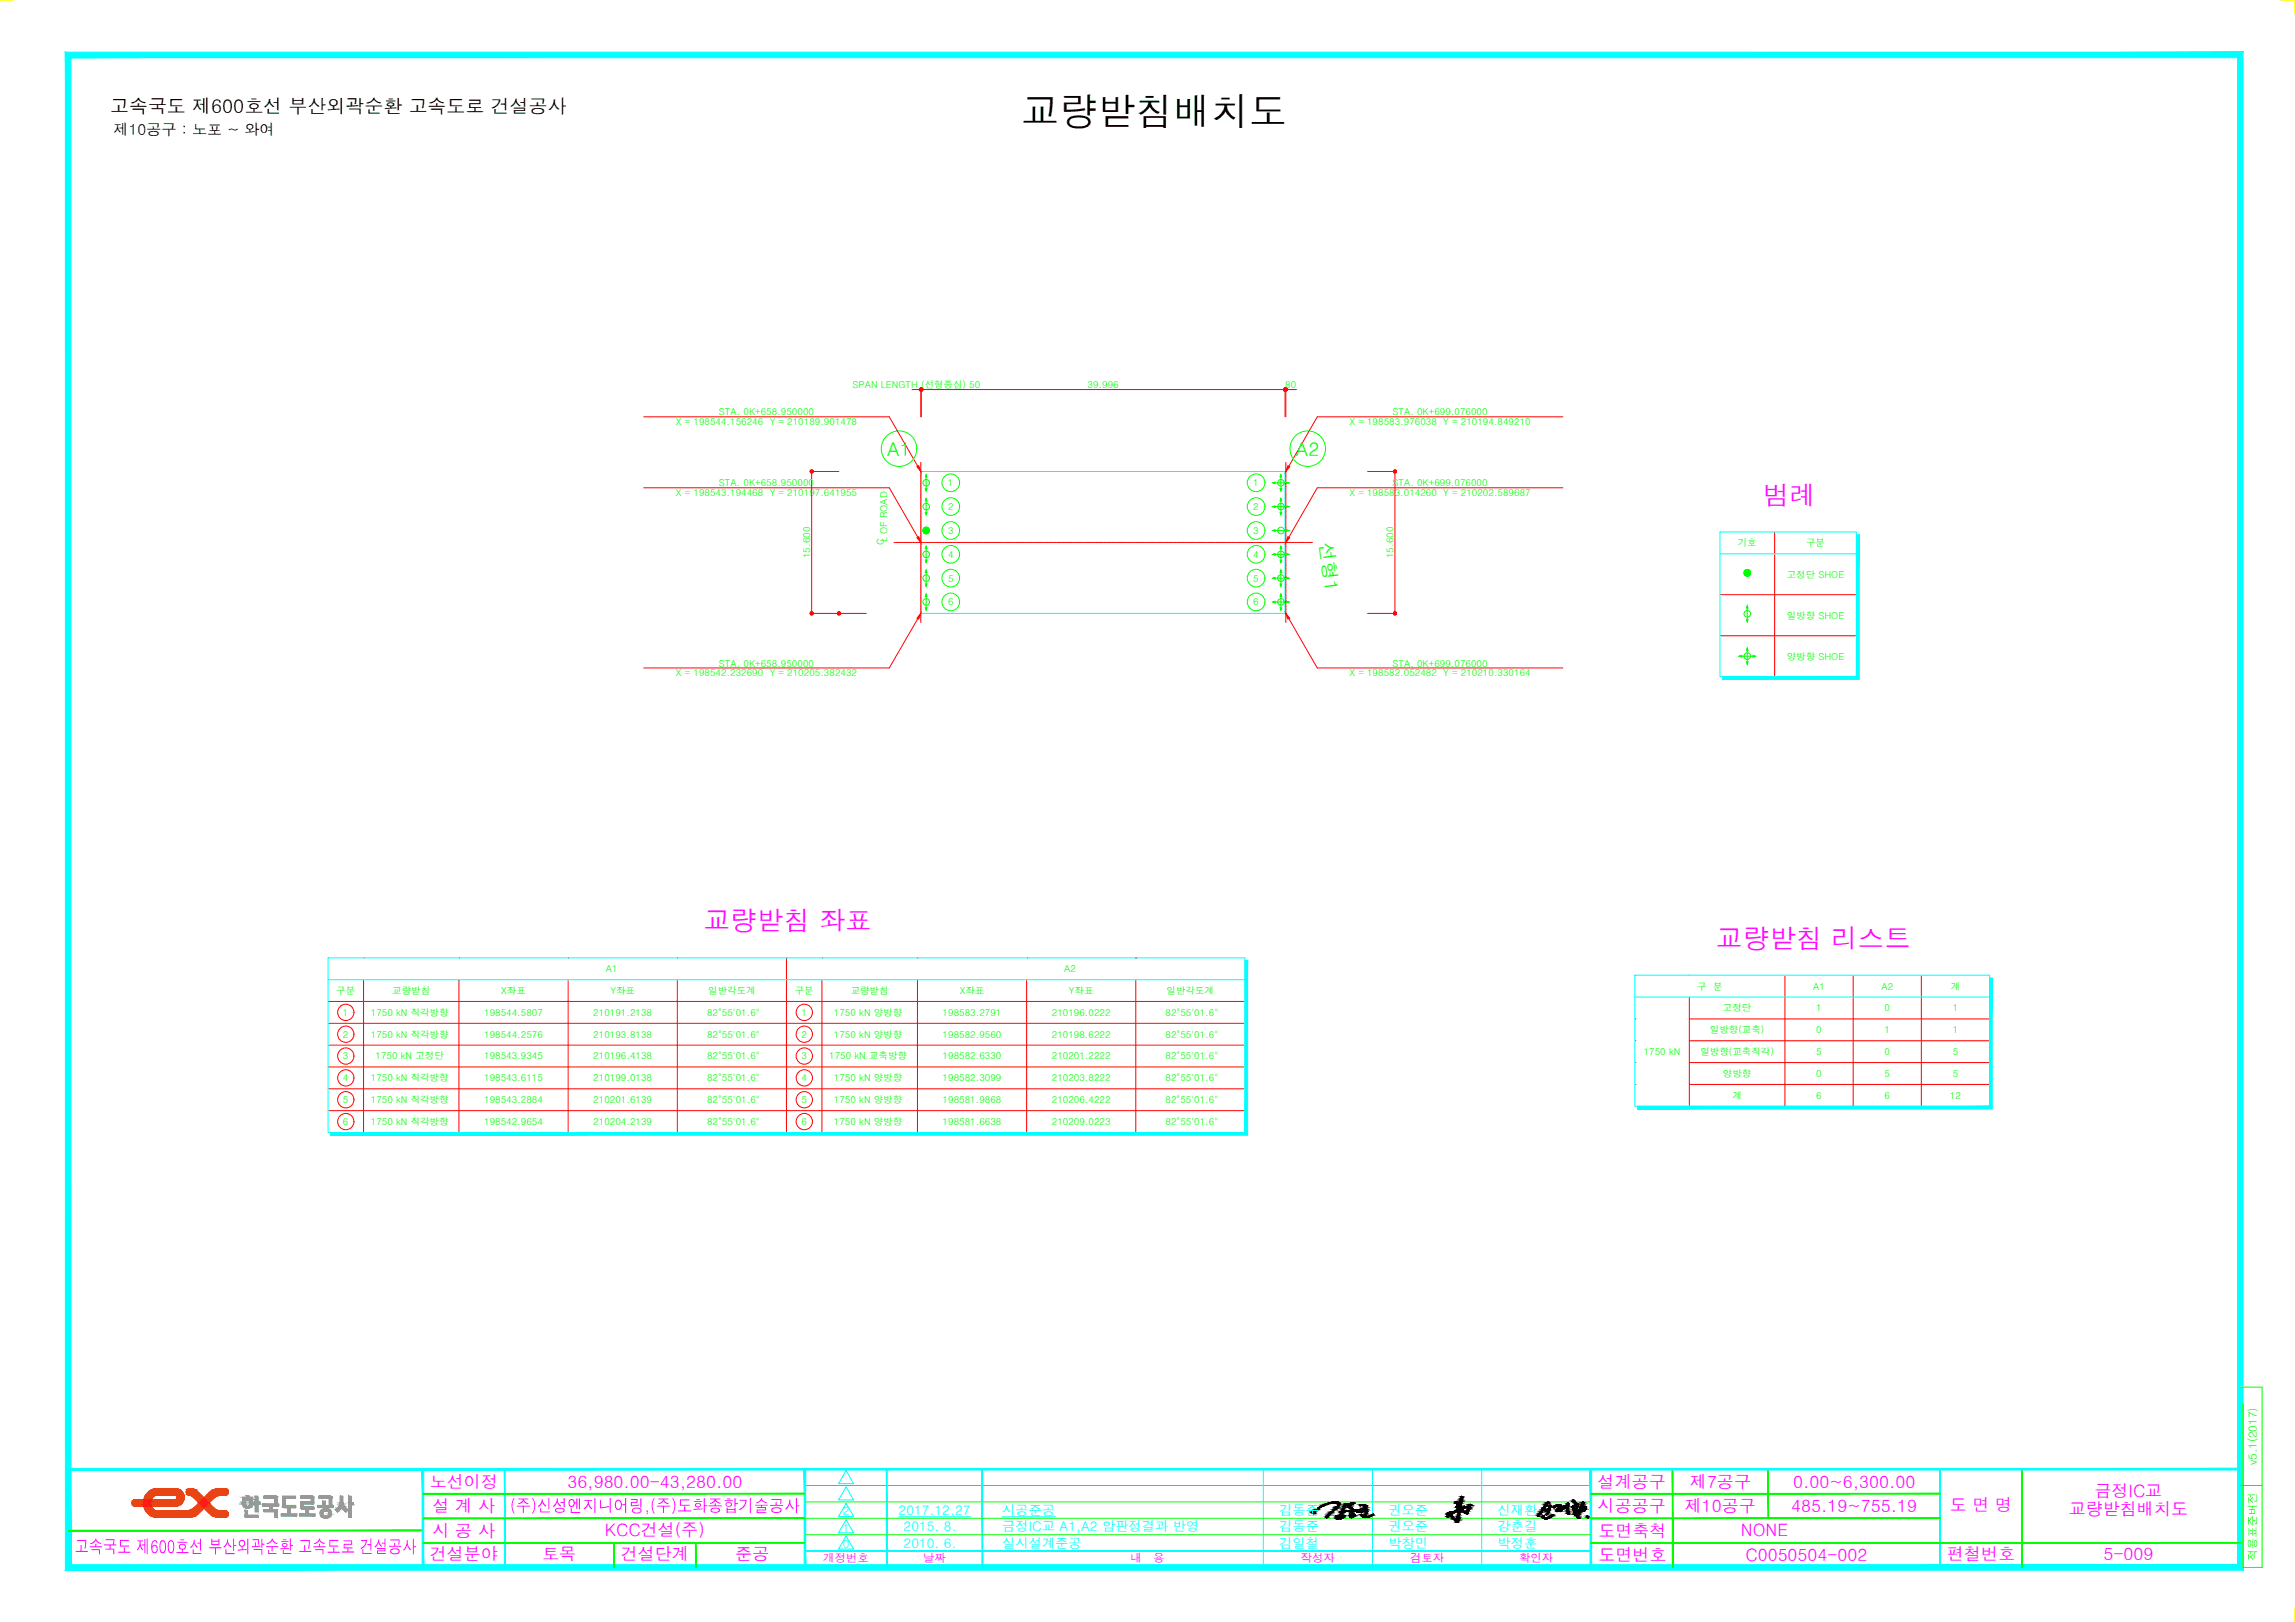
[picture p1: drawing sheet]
<svg xmlns="http://www.w3.org/2000/svg" width="841mm" height="594mm" viewBox="0 0 841 594" stroke-linecap="round" stroke-linejoin="round" font-family="sans-serif">
<defs><g id="words">
<text font-size="13.9" x="374.4" y="45.8">교량받침배치도</text>
<g font-size="9.7" fill="#f0f">
<text x="646.1" y="184.8">범례</text>
<text x="257.9" y="340.8">교량받침 좌표</text>
<text x="628.9" y="347.2">교량받침 리스트</text>
</g>
<text font-size="6.9" x="40.3" y="41.3">고속국도 제600호선 부산외곽순환 고속도로 건설공사</text>
<g font-size="6.9" fill="#0f0">
<text x="325.1" y="166.8">A1</text>
<text x="474.9" y="166.8">A2</text>
<text x="483.4" y="199" transform="rotate(83 483.4 199)">선형1</text>
</g>
<text font-size="6.7" fill="#f0f" x="27.3" y="568.9">고속국도 제600호선 부산외곽순환 고속도로 건설공사</text>
<g font-size="6.3" fill="#f0f">
<text x="157.5" y="545.1">노선이정</text>
<text x="207.9" y="544.8">36,980.00-43,280.00</text>
<text x="585.5" y="545.1">설계공구</text>
<text x="619.3" y="544.8">제7공구</text>
<text x="657.1" y="544.8">0.00~6,300.00</text>
<text x="767.5" y="548.4">금정IC교</text>
<text x="158.5" y="553.8">설 계 사</text>
<text x="186.9" y="553.8">(주)신성엔지니어링,(주)도화종합기술공사</text>
<text x="585.5" y="553.8">시공공구</text>
<text x="617.4" y="553.9">제10공구</text>
<text x="656.4" y="553.9">485.19~755.19</text>
<text x="714.5" y="553.3">도 면 명</text>
<text x="758.1" y="554.9">교량받침배치도</text>
<text x="158.5" y="562.8">시 공 사</text>
<text x="221.7" y="562.8">KCC건설(주)</text>
<text x="585.8" y="562.9">도면축척</text>
<text x="638" y="562.6">NONE</text>
<text x="157.5" y="571.3">건설분야</text>
<text x="198.7" y="571.2">토목</text>
<text x="227.5" y="571.4">건설단계</text>
<text x="269.5" y="571.2">준공</text>
<text x="585.8" y="571.7">도면번호</text>
<text x="639.7" y="571.6">C0050504-002</text>
<text x="713.5" y="571.4">편철번호</text>
<text x="770.8" y="571.3">5-009</text>
</g>
<text font-size="5.6" x="41.6" y="49.5">제10공구 : 노포 ~ 와여</text>
<g font-size="4.9" fill="#0ff">
<text x="329.3" y="554.8">2017.12.27</text>
<text x="367.3" y="554.8">시공준공</text>
<text x="468.8" y="554.8">김동준</text>
<text x="508.8" y="554.8">권오준</text>
<text x="548.8" y="554.8">신재환</text>
<text x="331.1" y="560.8">2015. 8.</text>
<text x="367.3" y="560.8">금정IC교 A1,A2 암판정결과 반영</text>
<text x="468.8" y="560.8">김동준</text>
<text x="508.8" y="560.8">권오준</text>
<text x="548.8" y="560.8">강춘길</text>
<text x="331.1" y="566.9">2010. 6.</text>
<text x="367.3" y="566.9">실시설계준공</text>
<text x="468.8" y="566.9">김일철</text>
<text x="508.8" y="566.9">박창민</text>
<text x="548.8" y="566.9">박정훈</text>
</g>
<g font-size="4.2" fill="#0f0">
<text x="827" y="536.7" transform="rotate(-90 827 536.7)">v5.1(2017)</text>
<text x="827" y="571.6" transform="rotate(-90 827 571.6)">적용표준버전</text>
</g>
<g font-size="4.2" fill="#0ff">
<text x="308.9" y="555">2</text>
<text x="308.9" y="561">1</text>
<text x="308.9" y="567">0</text>
</g>
<g font-size="4.2" fill="#f0f">
<text x="301.7" y="572.1">개정번호</text>
<text x="338.3" y="572">날짜</text>
<text x="414.2" y="572.1">내</text>
<text x="422.6" y="572.1">용</text>
<text x="476.7" y="572">작성자</text>
<text x="516.7" y="572">검토자</text>
<text x="556.7" y="572">확인자</text>
</g>
<g font-size="3.5" fill="#0f0">
<text x="312.4" y="142.2">SPAN LENGTH (선형중심) 50</text>
<text x="398.6" y="142.2">39.996</text>
<text x="471" y="142.2">80</text>
<text x="247.7" y="155.7">X = 198544.156246 Y = 210189.901478</text>
<text x="263.4" y="152.2">STA. 0K+658.950000</text>
<text x="494.5" y="155.7">X = 198583.976038 Y = 210194.849210</text>
<text x="510.3" y="152.2">STA. 0K+699.076000</text>
<text x="263.4" y="178.2">STA. 0K+658.950000</text>
<text x="347.4" y="178.1">1</text>
<text x="459.3" y="178.1">1</text>
<text x="510.3" y="178.2">STA. 0K+699.076000</text>
<text x="247.7" y="181.7">X = 198543.194468 Y = 210197.641955</text>
<text x="494.5" y="181.7">X = 198583.014260 Y = 210202.589687</text>
<text x="347.4" y="186.8">2</text>
<text x="459.3" y="186.8">2</text>
<text x="347.4" y="195.6">3</text>
<text x="459.3" y="195.6">3</text>
<text x="323.8" y="199.7" transform="rotate(-90 323.8 199.7)">C</text>
<text x="325.1" y="198.7" transform="rotate(-90 325.1 198.7)">L OF ROAD</text>
<text x="636.8" y="200.1">기호</text>
<text x="661.8" y="200.1">구분</text>
<text x="296.9" y="204.4" transform="rotate(-90 296.9 204.4)">15.600</text>
<text x="347.4" y="204.3">4</text>
<text x="459.3" y="204.3">4</text>
<text x="510.7" y="204.4" transform="rotate(-90 510.7 204.4)">15.600</text>
<text x="347.4" y="213">5</text>
<text x="459.3" y="213">5</text>
<text x="654.8" y="211.6">고정단 SHOE</text>
<text x="347.4" y="221.8">6</text>
<text x="459.3" y="221.8">6</text>
<text x="654.8" y="226.6">일방향 SHOE</text>
<text x="263.4" y="244.2">STA. 0K+658.950000</text>
<text x="510.3" y="244.2">STA. 0K+699.076000</text>
<text x="654.8" y="241.6">양방향 SHOE</text>
<text x="247.7" y="247.7">X = 198542.232690 Y = 210205.382432</text>
<text x="494.5" y="247.7">X = 198582.052482 Y = 210210.330164</text>
<text x="222" y="356.1">A1</text>
<text x="390" y="356.1">A2</text>
<text x="123.2" y="364.1">구분</text>
<text x="143.8" y="364.1">교량받침</text>
<text x="183.7" y="364.1">X좌표</text>
<text x="223.7" y="364.1">Y좌표</text>
<text x="259.5" y="364.1">일반각도계</text>
<text x="291.3" y="364.1">구분</text>
<text x="311.7" y="364.1">교량받침</text>
<text x="351.7" y="364.1">X좌표</text>
<text x="391.7" y="364.1">Y좌표</text>
<text x="427.5" y="364.1">일반각도계</text>
<text x="622" y="362.4">구 분</text>
<text x="664.4" y="362.4">A1</text>
<text x="689.4" y="362.4">A2</text>
<text x="714.8" y="362.4">계</text>
<text x="631.4" y="370.4">고정단</text>
<text x="665.6" y="370.4">1</text>
<text x="690.6" y="370.4">0</text>
<text x="715.6" y="370.4">1</text>
<text x="125.7" y="372.1">1</text>
<text x="135.9" y="372.1">1750 kN 직각방향</text>
<text x="177.4" y="372.1">198544.5807</text>
<text x="217.4" y="372.1">210191.2138</text>
<text x="259.1" y="372.1">82°55'01.6&quot;</text>
<text x="293.7" y="372.1">1</text>
<text x="305.6" y="372.1">1750 kN 양방향</text>
<text x="345.4" y="372.1">198583.2791</text>
<text x="385.4" y="372.1">210196.0222</text>
<text x="427.1" y="372.1">82°55'01.6&quot;</text>
<text x="125.7" y="380">2</text>
<text x="135.9" y="380">1750 kN 직각방향</text>
<text x="177.4" y="380">198544.2576</text>
<text x="217.4" y="380">210193.8138</text>
<text x="259.1" y="380">82°55'01.6&quot;</text>
<text x="293.7" y="380">2</text>
<text x="305.6" y="380">1750 kN 양방향</text>
<text x="345.4" y="380">198582.9560</text>
<text x="385.4" y="380">210198.6222</text>
<text x="427.1" y="380">82°55'01.6&quot;</text>
<text x="626.6" y="378.4">일방향(교축)</text>
<text x="665.6" y="378.4">0</text>
<text x="690.6" y="378.4">1</text>
<text x="715.6" y="378.4">1</text>
<text x="125.7" y="388">3</text>
<text x="137.6" y="388">1750 kN 고정단</text>
<text x="177.4" y="388">198543.9345</text>
<text x="217.4" y="388">210196.4138</text>
<text x="259.1" y="388">82°55'01.6&quot;</text>
<text x="293.7" y="388">3</text>
<text x="303.9" y="388">1750 kN 교축방향</text>
<text x="345.4" y="388">198582.6330</text>
<text x="385.4" y="388">210201.2222</text>
<text x="427.1" y="388">82°55'01.6&quot;</text>
<text x="602.4" y="386.4">1750 kN</text>
<text x="623.1" y="386.4">일방향(교축직각)</text>
<text x="665.6" y="386.4">5</text>
<text x="690.6" y="386.4">0</text>
<text x="715.6" y="386.4">5</text>
<text x="631.4" y="394.4">양방향</text>
<text x="665.6" y="394.4">0</text>
<text x="690.6" y="394.4">5</text>
<text x="715.6" y="394.4">5</text>
<text x="125.7" y="396">4</text>
<text x="135.9" y="396">1750 kN 직각방향</text>
<text x="177.4" y="396">198543.6115</text>
<text x="217.4" y="396">210199.0138</text>
<text x="259.1" y="396">82°55'01.6&quot;</text>
<text x="293.7" y="396">4</text>
<text x="305.6" y="396">1750 kN 양방향</text>
<text x="345.4" y="396">198582.3099</text>
<text x="385.4" y="396">210203.8222</text>
<text x="427.1" y="396">82°55'01.6&quot;</text>
<text x="125.7" y="404">5</text>
<text x="135.9" y="404">1750 kN 직각방향</text>
<text x="177.4" y="404">198543.2884</text>
<text x="217.4" y="404">210201.6139</text>
<text x="259.1" y="404">82°55'01.6&quot;</text>
<text x="293.7" y="404">5</text>
<text x="305.6" y="404">1750 kN 양방향</text>
<text x="345.4" y="404">198581.9868</text>
<text x="385.4" y="404">210206.4222</text>
<text x="427.1" y="404">82°55'01.6&quot;</text>
<text x="634.9" y="402.4">계</text>
<text x="665.6" y="402.4">6</text>
<text x="690.6" y="402.4">6</text>
<text x="714.6" y="402.4">12</text>
<text x="125.7" y="412">6</text>
<text x="135.9" y="412">1750 kN 직각방향</text>
<text x="177.4" y="412">198542.9654</text>
<text x="217.4" y="412">210204.2139</text>
<text x="259.1" y="412">82°55'01.6&quot;</text>
<text x="293.7" y="412">6</text>
<text x="305.6" y="412">1750 kN 양방향</text>
<text x="345.4" y="412">198581.6638</text>
<text x="385.4" y="412">210209.0223</text>
<text x="427.1" y="412">82°55'01.6&quot;</text>
</g>
</g></defs>
<!-- layer: CS-CONC-MAJR -->
<path d="M337.6 172.7h133.3v52h-133.3z" fill="none" stroke="#0ff" stroke-width=".37"/>
<!-- layer: CS-CNTL -->
<g fill="none" stroke="#f00" stroke-width=".37">
<path d="M337.4 169.3v.7M337.4 170.1v.1M337.4 170.4v.6M337.4 171.1v.2M337.4 171.4v.6M337.4 172.1v.1M337.4 172.4v.6M337.4 173.1v.1M337.4 173.4v.8M337.4 174.3v.7M337.4 175.1v.1M337.4 175.4v.6"/>
<path d="M337.4 176.1v.1M337.4 176.4v.6M337.4 177.1v.1M337.4 177.3v.7M337.4 178.1v.1M337.4 178.4v.6M337.4 179.1v.2M337.4 179.4v.6M471.2 169.3v.7M471.2 170.1v.1M471.2 170.4v.6M471.2 171.1v.2"/>
<path d="M471.2 171.4v.6M471.2 172.1v.1M471.2 172.4v.6M471.2 173.1v.1M471.2 173.4v.8M471.2 174.3v.7M471.2 175.1v.1M471.2 175.4v.6M471.2 176.1v.1M471.2 176.4v.6M471.2 177.1v.1M471.2 177.3v.7"/>
<path d="M471.2 178.1v.1M471.2 178.4v.6M471.2 179.1v.2M471.2 179.4v.6M327.6 198.7h.5M328.2 198.7h.1M328.5 198.7h.6M329.2 198.7h.9M330.2 198.7h.1M330.5 198.7h.6M331.2 198.7h.1M331.5 198.7h.6"/>
<path d="M332.2 198.7h.1M332.4 198.7h.7M333.2 198.7h.1M333.5 198.7h.6M334.2 198.7h.1M334.5 198.7h.6M335.2 198.7h.1M335.4 198.7h.7M336.2 198.7h.1M336.5 198.7h.6M337.2 198.7h.1M337.4 198.7h.7"/>
<path d="M337.4 180.1v.1M337.4 180.4v.6M337.4 181.1v.1M337.4 181.4v.8M337.4 182.3v.7M337.4 183.1v.1M337.4 183.4v.6M337.4 184.1v.1M337.4 184.4v.6M337.4 185.1v.1M337.4 185.3v.7M337.4 186.1v.1"/>
<path d="M337.4 186.4v.6M337.4 187.1v.9M337.4 188.1v.1M337.4 188.4v.6M337.4 189.1v.1M337.4 189.4v.6M337.4 190.1v.1M337.4 190.3v.7M337.4 191.1v.1M337.4 191.4v.6M337.4 192.1v.1M337.4 192.4v.6"/>
<path d="M337.4 193.1v.1M337.4 193.4v.6M337.4 194.1v.1M337.4 194.4v.6M337.4 195.1v.1M337.4 195.3v.7M337.4 196.1v.1M337.4 196.4v.6M337.4 197.1v.1M337.4 197.4v.6M337.4 198.1v.1M337.4 198.3v.7"/>
<path d="M337.4 199.1v.1M337.4 199.4v.6M338.2 198.7h.1M338.5 198.7h.6M339.2 198.7h.1M339.5 198.7h.6M340.2 198.7h.1M340.4 198.7h.7M341.2 198.7h.1M341.5 198.7h.6M342.2 198.7h.1M342.5 198.7h.6"/>
<path d="M343.2 198.7h.1M343.5 198.7h.6M344.2 198.7h.1M344.5 198.7h.6M345.2 198.7h.1M345.4 198.7h.7M346.2 198.7h.1M346.5 198.7h.6M347.2 198.7h.1M347.5 198.7h.6M348.2 198.7h.1M348.4 198.7h.7"/>
<path d="M349.2 198.7h.1M349.5 198.7h.6M350.2 198.7h.2M350.5 198.7h.6M351.2 198.7h.1M351.5 198.7h.6M352.2 198.7h.1M352.5 198.7h.8M353.4 198.7h.7M354.2 198.7h.1M354.5 198.7h.6M355.2 198.7h.1"/>
<path d="M355.5 198.7h.6M356.2 198.7h.1M356.4 198.7h.7M357.2 198.7h.1M357.5 198.7h.6M358.2 198.7h.9M359.2 198.7h.1M359.5 198.7h.6M360.2 198.7h.1M360.5 198.7h.8M361.4 198.7h.7M362.2 198.7h.1"/>
<path d="M362.5 198.7h.6M363.2 198.7h.1M363.5 198.7h.6M364.2 198.7h.1M364.4 198.7h.7M365.2 198.7h.1M365.5 198.7h.6M366.2 198.7h.9M367.2 198.7h.1M367.5 198.7h.6M368.2 198.7h.1M368.5 198.7h.6"/>
<path d="M369.2 198.7h.1M369.4 198.7h.7M370.2 198.7h.1M370.5 198.7h.6M371.2 198.7h.1M371.5 198.7h.6M372.2 198.7h.1M372.4 198.7h.7M373.2 198.7h.1M373.5 198.7h.6M374.2 198.7h.1M374.4 198.7h.7"/>
<path d="M375.2 198.7h.1M375.5 198.7h.6M376.2 198.7h.1M376.5 198.7h.6M377.2 198.7h.1M377.4 198.7h.7M378.2 198.7h.1M378.5 198.7h.6M379.2 198.7h.1M379.5 198.7h.6M380.2 198.7h.1M380.4 198.7h.7"/>
<path d="M381.2 198.7h.1M381.5 198.7h.6M382.2 198.7h.1M382.4 198.7h.7M383.2 198.7h.1M383.5 198.7h.6M384.2 198.7h.1M384.5 198.7h.6M385.2 198.7h.1M385.4 198.7h.7M386.2 198.7h.1M386.5 198.7h.6"/>
<path d="M387.2 198.7h.1M387.5 198.7h.6M388.2 198.7h.1M388.5 198.7h.6M389.2 198.7h.1M389.5 198.7h.8M390.4 198.7h.7M391.2 198.7h.1M391.5 198.7h.6M392.2 198.7h.1M392.5 198.7h.6M393.2 198.7h.1"/>
<path d="M393.4 198.7h.7M394.2 198.7h.1M394.5 198.7h.6M395.2 198.7h.2M395.5 198.7h.6M396.2 198.7h.1M396.5 198.7h.6M397.2 198.7h.1M397.5 198.7h.8M398.4 198.7h.7M399.2 198.7h.1M399.5 198.7h.6"/>
<path d="M400.2 198.7h.1M400.5 198.7h.6M401.2 198.7h.1M401.4 198.7h.7M402.2 198.7h.1M402.5 198.7h.6M403.2 198.7h.9M404.2 198.7h.1M404.5 198.7h.6M405.2 198.7h.1M405.5 198.7h.6M406.2 198.7h.1"/>
<path d="M406.4 198.7h.7M407.2 198.7h.1M407.5 198.7h.6M408.2 198.7h.1M408.5 198.7h.6M409.2 198.7h.1M409.4 198.7h.7M410.2 198.7h.1M410.5 198.7h.6M411.2 198.7h.9M412.2 198.7h.1M412.5 198.7h.6"/>
<path d="M413.2 198.7h.1M413.5 198.7h.6M414.2 198.7h.1M414.4 198.7h.7M415.2 198.7h.1M415.5 198.7h.6M416.2 198.7h.1M416.5 198.7h.6M417.2 198.7h.1M417.4 198.7h.7M418.2 198.7h.1M418.5 198.7h.6"/>
<path d="M419.2 198.7h.1M419.4 198.7h.7M420.2 198.7h.1M420.5 198.7h.6M421.2 198.7h.1M421.5 198.7h.6M422.2 198.7h.1M422.4 198.7h.7M423.2 198.7h.1M423.5 198.7h.6M424.2 198.7h.1M424.5 198.7h.6"/>
<path d="M425.2 198.7h.1M425.4 198.7h.7M426.2 198.7h.1M426.5 198.7h.8M427.4 198.7h.7M428.2 198.7h.1M428.5 198.7h.6M429.2 198.7h.1M429.5 198.7h.6M430.2 198.7h.1M430.4 198.7h.7M431.2 198.7h.1"/>
<path d="M431.5 198.7h.6M432.2 198.7h.2M432.5 198.7h.6M433.2 198.7h.1M433.5 198.7h.6M434.2 198.7h.1M434.5 198.7h.8M435.4 198.7h.7M436.2 198.7h.1M436.5 198.7h.6M437.2 198.7h.1M437.5 198.7h.6"/>
<path d="M438.2 198.7h.1M438.4 198.7h.7M439.2 198.7h.1M439.5 198.7h.6M440.2 198.7h.9M441.2 198.7h.1M441.5 198.7h.6M442.2 198.7h.1M442.5 198.7h.6M443.2 198.7h.1M443.4 198.7h.7M444.2 198.7h.1"/>
<path d="M444.5 198.7h.6M445.2 198.7h.1M445.5 198.7h.6M446.2 198.7h.1M446.4 198.7h.7M447.2 198.7h.1M447.5 198.7h.6M448.2 198.7h.9M449.2 198.7h.1M449.5 198.7h.6M450.2 198.7h.1M450.5 198.7h.6"/>
<path d="M451.2 198.7h.1M451.4 198.7h.7M452.2 198.7h.1M452.5 198.7h.6M453.2 198.7h.1M453.5 198.7h.6M454.2 198.7h.1M454.4 198.7h.7M455.2 198.7h.1M455.5 198.7h.6M456.2 198.7h.1M456.4 198.7h.7"/>
<path d="M457.2 198.7h.1M457.5 198.7h.6M458.2 198.7h.1M458.5 198.7h.6M459.2 198.7h.1M459.4 198.7h.7M460.2 198.7h.1M460.5 198.7h.6M461.2 198.7h.1M461.5 198.7h.6M462.2 198.7h.1M462.4 198.7h.7"/>
<path d="M463.2 198.7h.1M463.5 198.7h.6M464.2 198.7h.1M464.4 198.7h.7M465.2 198.7h.1M465.5 198.7h.6M466.2 198.7h.1M466.5 198.7h.6M467.2 198.7h.1M467.4 198.7h.7M468.2 198.7h.1M468.5 198.7h.6"/>
<path d="M469.2 198.7h.1M469.5 198.7h.6M470.2 198.7h.1M470.5 198.7h.6M471.2 198.7h.1M471.2 180.1v.1M471.2 180.4v.6M471.2 181.1v.1M471.2 181.4v.8M471.2 182.3v.7M471.2 183.1v.1M471.2 183.4v.6"/>
<path d="M471.2 184.1v.1M471.2 184.4v.6M471.2 185.1v.1M471.2 185.3v.7M471.2 186.1v.1M471.2 186.4v.6M471.2 187.1v.9M471.2 188.1v.1M471.2 188.4v.6M471.2 189.1v.1M471.2 189.4v.6M471.2 190.1v.1"/>
<path d="M471.2 190.3v.7M471.2 191.1v.1M471.2 191.4v.6M471.2 192.1v.1M471.2 192.4v.6M471.2 193.1v.1M471.2 193.4v.6M471.2 194.1v.1M471.2 194.4v.6M471.2 195.1v.1M471.2 195.3v.7M471.2 196.1v.1"/>
<path d="M471.2 196.4v.6M471.2 197.1v.1M471.2 197.4v.6M471.2 198.1v.1M471.2 198.3v.7M471.2 199.1v.1M471.2 199.4v.6M471.5 198.7h.8M472.4 198.7h.7M473.2 198.7h.1M473.5 198.7h.6M474.2 198.7h.1"/>
<path d="M474.5 198.7h.6M475.2 198.7h.1M475.4 198.7h.7M476.2 198.7h.1M476.5 198.7h.6M477.2 198.7h.9M478.2 198.7h.1M478.5 198.7h.6M479.2 198.7h.1M479.5 198.7h.8M480.4 198.7h.5M337.4 200.1v.2"/>
<path d="M337.4 200.4v.6M337.4 201.1v.1M337.4 201.4v.6M337.4 202.1v.1M337.4 202.4v.6M337.4 203.1v.1M337.4 203.3v.7M337.4 204.1v.1M337.4 204.4v.6M337.4 205.1v.1M337.4 205.4v.6M337.4 206.1v.1"/>
<path d="M337.4 206.3v.7M337.4 207.1v.1M337.4 207.4v.6M337.4 208.1v.2M337.4 208.4v.6M337.4 209.1v.1M337.4 209.4v.6M337.4 210.1v.1M337.4 210.4v.8M337.4 211.3v.7M337.4 212.1v.1M337.4 212.4v.6"/>
<path d="M337.4 213.1v.1M337.4 213.4v.6M337.4 214.1v.1M337.4 214.3v.7M337.4 215.1v.1M337.4 215.4v.6M337.4 216.1v.9M337.4 217.1v.1M337.4 217.4v.6M337.4 218.1v.1M337.4 218.4v.6M337.4 219.1v.1"/>
<path d="M337.4 219.3v.7M471.2 200.1v.2M471.2 200.4v.6M471.2 201.1v.1M471.2 201.4v.6M471.2 202.1v.1M471.2 202.4v.6M471.2 203.1v.1M471.2 203.3v.7M471.2 204.1v.1M471.2 204.4v.6M471.2 205.1v.1"/>
<path d="M471.2 205.4v.6M471.2 206.1v.1M471.2 206.3v.7M471.2 207.1v.1M471.2 207.4v.6M471.2 208.1v.2M471.2 208.4v.6M471.2 209.1v.1M471.2 209.4v.6M471.2 210.1v.1M471.2 210.4v.8M471.2 211.3v.7"/>
<path d="M471.2 212.1v.1M471.2 212.4v.6M471.2 213.1v.1M471.2 213.4v.6M471.2 214.1v.1M471.2 214.3v.7M471.2 215.1v.1M471.2 215.4v.6M471.2 216.1v.9M471.2 217.1v.1M471.2 217.4v.6M471.2 218.1v.1"/>
<path d="M471.2 218.4v.6M471.2 219.1v.1M471.2 219.3v.7M337.4 220.1v.1M337.4 220.4v.6M337.4 221.1v.1M337.4 221.4v.6M337.4 222.1v.1M337.4 222.3v.7M337.4 223.1v.1M337.4 223.4v.6M337.4 224.1v.9"/>
<path d="M337.4 225.1v.1M337.4 225.4v.6M337.4 226.1v.1M337.4 226.4v.6M337.4 227.1v.1M337.4 227.3v.7M471.2 220.1v.1M471.2 220.4v.6M471.2 221.1v.1M471.2 221.4v.6M471.2 222.1v.1M471.2 222.3v.7"/>
<path d="M471.2 223.1v.1M471.2 223.4v.6M471.2 224.1v.9M471.2 225.1v.1M471.2 225.4v.6M471.2 226.1v.1M471.2 226.4v.6M471.2 227.1v.1M471.2 227.3v.7"/>
</g>
<!-- layer: CS-DIML -->
<g fill="none" stroke="#f00" stroke-width=".37">
<path d="M235.9 152.7h90l11.5 20M334.2 142.7h140.9M337.4 142.2v10.5M337.6 142.2v10.5M470.9 142.2v10.5M471.2 142.2v10.5M572.7 152.7h-90l-11.5 20M235.9 178.7h90l11.5 20M307.4 172.7h-10v52h20.1M501.2 172.7h10v52h-10M572.7 178.7h-90l-11.5 20M337.4 224.7l-11.5 20h-90"/>
<path d="M471.2 224.7l11.5 20h90"/>
</g>
<!-- layer: CS-TABL-LIN2 -->
<g fill="none" stroke="#f00" stroke-width=".37">
<path d="M650.3 194.8v53M630.3 217.8h50M630.3 232.8h50M133.2 350.8h.1M133.2 358.8v56M168.2 350.8h.1M168.2 358.8v56M208.2 350.8h.1M208.2 358.8v56M248.2 350.8h.1M248.2 358.8v56M288.2 350.8h.1"/>
<path d="M288.2 350.8v64M301.2 350.8h.1M301.2 358.8v56M336.2 350.8h.1M336.2 358.8v56M376.2 350.8h.1M376.2 358.8v56M416.2 350.8h.1M416.2 358.8v56M619.1 357.2h.1M654.1 357.2v48M679.1 357.2v48"/>
<path d="M704.1 357.2v48M120.2 366.8h336M120.2 374.8h336M599.1 373.2h.1M619.1 365.2v40M619.1 373.2h110M120.2 382.8h336M120.2 390.8h336M120.2 398.8h336M599.1 381.2h.1M599.1 389.2h.1M599.1 397.2h.1"/>
<path d="M619.1 381.2h110M619.1 389.2h110M619.1 397.2h110M120.2 406.8h336"/>
<circle cx="126.7" cy="370.8" r="2.98"/>
<circle cx="126.7" cy="378.8" r="2.98"/>
<circle cx="294.7" cy="370.8" r="2.98"/>
<circle cx="294.7" cy="378.8" r="2.98"/>
<circle cx="126.7" cy="394.8" r="2.98"/>
<circle cx="126.7" cy="386.8" r="2.98"/>
<circle cx="294.7" cy="386.8" r="2.98"/>
<circle cx="294.7" cy="394.8" r="2.98"/>
<circle cx="126.7" cy="410.8" r="2.98"/>
<circle cx="126.7" cy="402.8" r="2.98"/>
<circle cx="294.7" cy="402.8" r="2.98"/>
<circle cx="294.7" cy="410.8" r="2.98"/>
</g>
<!-- layer: CS-TABL-LIN1 -->
<path d="M630.3 194.8h50v53h-50zM630.3 202.8h50M120.2 350.8h336v64h-336zM120.2 358.8h336M599.1 357.2h130v48h-130zM599.1 365.2h130" fill="none" stroke="#0ff" stroke-width=".37"/>
<!-- layer: CS-CONC-LEAN -->
<g fill="none" stroke="#0f0" stroke-width=".37">
<path d="M339.4 173.8v6M466.4 176.8h6M469.4 173.8v6M339.4 182.6v6M466.4 185.6h6M466.4 194.3h6M469.4 182.6v6M339.4 200v6.1M339.4 208.8v6M339.4 217.5v6M466.4 203h6M466.4 211.8h6"/>
<path d="M469.4 200v6.1M469.4 208.8v6M469.4 217.5v6M466.4 220.5h6M640.3 221.8v6M640.3 237.3v6M637.3 240.3h6"/>
<circle cx="339.4" cy="176.8" r="1.21"/>
<circle cx="469.4" cy="176.8" r="1.21"/>
<circle cx="339.4" cy="185.5" r="1.21"/>
<circle cx="339.4" cy="194.3" r="1.21"/>
<circle cx="469.4" cy="194.3" r="1.21"/>
<circle cx="469.4" cy="185.5" r="1.21"/>
<circle cx="339.4" cy="203" r="1.21"/>
<circle cx="339.4" cy="211.7" r="1.21"/>
<circle cx="469.4" cy="211.7" r="1.21"/>
<circle cx="469.4" cy="203" r="1.21"/>
<circle cx="640.3" cy="209.8" r="1.21"/>
<circle cx="339.4" cy="220.5" r="1.21"/>
<circle cx="469.4" cy="220.5" r="1.21"/>
<circle cx="640.3" cy="224.8" r="1.21"/>
<circle cx="640.3" cy="240.3" r="1.21"/>
</g>
<!-- layer: CS-SYMB -->
<g fill="none" stroke="#0f0" stroke-width=".37">
<circle cx="348.4" cy="176.8" r="3.2"/>
<circle cx="460.3" cy="176.8" r="3.2"/>
<circle cx="348.4" cy="185.5" r="3.2"/>
<circle cx="348.4" cy="194.3" r="3.2"/>
<circle cx="460.3" cy="185.5" r="3.2"/>
<circle cx="460.3" cy="194.3" r="3.2"/>
<circle cx="348.4" cy="211.7" r="3.2"/>
<circle cx="348.4" cy="203" r="3.2"/>
<circle cx="460.3" cy="211.7" r="3.2"/>
<circle cx="460.3" cy="203" r="3.2"/>
<circle cx="348.4" cy="220.5" r="3.2"/>
<circle cx="460.3" cy="220.5" r="3.2"/>
</g>
<!-- layer: CS-CONC-LEAN -->
<g fill="#0f0" stroke="#0f0" stroke-width=".37">
<path d="M338.3 193.9l1.1 .4h-1.2z"/>
<path d="M639.2 209.4l1.1 .4h-1.2z"/>
<path d="M339.4 173.8l.3 .9h-.6z"/>
<path d="M339.1 179h.6l-.3 .8z"/>
<path d="M339.4 182.6l.3 .9h-.6z"/>
<path d="M339.1 187.7h.6l-.3 .9z"/>
<path d="M339.4 200l.3 .9h-.6z"/>
<path d="M339.1 205.1h.6l-.3 1z"/>
<path d="M339.4 208.8l.3 .9h-.6z"/>
<path d="M339.1 213.9h.6l-.3 .9z"/>
<path d="M339.4 217.5l.3 .9h-.6z"/>
<path d="M339.1 222.6h.6l-.3 .9z"/>
<path d="M469.4 173.8l.3 .9h-.6z"/>
<path d="M469.1 179h.6l-.3 .8z"/>
<path d="M466.4 176.8l.9-.3v.6z"/>
<path d="M471.5 176.5l.9 .3-.9 .3z"/>
<path d="M469.4 182.6l.3 .9h-.6z"/>
<path d="M469.1 187.7h.6l-.3 .9z"/>
<path d="M466.4 185.6l.9-.3v.6z"/>
<path d="M471.5 185.3l.9 .3-.9 .3z"/>
<path d="M466.4 194.3l.9-.3v.6z"/>
<path d="M471.5 194l.9 .3-.9 .3z"/>
<path d="M469.4 200l.3 .9h-.6z"/>
<path d="M469.1 205.1h.6l-.3 1z"/>
<path d="M466.4 203l.9-.3v.6z"/>
<path d="M471.5 202.7l.9 .3-.9 .3z"/>
<path d="M469.4 208.8l.3 .9h-.6z"/>
<path d="M469.1 213.9h.6l-.3 .9z"/>
<path d="M466.4 211.8l.9-.3v.6z"/>
<path d="M471.5 211.5l.9 .3-.9 .3z"/>
<path d="M469.4 217.5l.3 .9h-.6z"/>
<path d="M469.1 222.6h.6l-.3 .9z"/>
<path d="M466.4 220.5l.9-.3v.6z"/>
<path d="M471.5 220.2l.9 .3-.9 .3z"/>
<path d="M640 226.9h.6l-.3 .9z"/>
<path d="M640.3 221.8l.3 .9h-.6z"/>
<path d="M642.4 240l.9 .3-.9 .3z"/>
<path d="M637.3 240.3l.9-.3v.6z"/>
<path d="M640 242.4h.6l-.3 .9z"/>
<path d="M640.3 237.3l.3 .9h-.6z"/>
<path d="M338.2 194.3l.1 .4 1.1-.4zM338.3 194.7l1.1-.4-.9 .9zM339.4 194.3l-.9 .9 .4 .2z"/>
<path d="M339.4 194.3l-.5 1.1 .5 .1zM339.4 194.3l.5 1.1-.5 .1zM339.4 194.3l.5 1.1 .3-.2z"/>
<path d="M339.4 194.3l.8 .9 .3-.5zM339.4 194.3h1.2l-.1 .4zM339.4 194.3h1.2l-.1-.4z"/>
<path d="M340.2 193.4l-.8 .9 1.1-.4zM339.9 193.2l.3 .2-.8 .9zM339.4 193.1v1.2l.5-1.1z"/>
<path d="M338.9 193.2l.5 1.1v-1.2zM338.5 193.4l.4-.2 .5 1.1zM338.5 193.4l-.2 .5 1.1 .4z"/>
<path d="M639.1 209.8l.1 .5 1.1-.5zM639.2 210.3l1.1-.5-.9 .9zM640.3 209.8l-.9 .9 .4 .2z"/>
<path d="M640.3 209.8l-.5 1.1 .5 .1zM640.3 209.8l.5 1.1-.5 .1zM640.3 209.8l.5 1.1 .3-.2z"/>
<path d="M640.3 209.8l.8 .9 .3-.4zM640.3 209.8h1.2l-.1 .5zM640.3 209.8h1.2l-.1-.4z"/>
<path d="M641.1 209l-.8 .8 1.1-.4zM640.8 208.7l.3 .3-.8 .8zM640.3 208.6v1.2l.5-1.1z"/>
<path d="M639.8 208.7l.5 1.1v-1.2zM639.4 209l.4-.3 .5 1.1zM639.4 209l-.2 .4 1.1 .4z"/>
</g>
<!-- layer: CZ-TEX2 -->
<g fill="none" stroke="#0f0" stroke-width=".37">
<circle cx="329.5" cy="164.3" r="6.5"/>
<circle cx="479.2" cy="164.3" r="6.5"/>
</g>
<!-- layer: CS-DIML -->
<g fill="#f00" stroke="#f00" stroke-width=".37">
<path d="M336 171l.7-.4 .7 2.1z"/>
<path d="M472 170.6l.6 .4-1.4 1.7z"/>
<path d="M336 196.9l.7-.3 .7 2.1z"/>
<path d="M472 196.6l.6 .3-1.4 1.8z"/>
<path d="M337.4 224.7l-.7 2.1-.7-.4z"/>
<path d="M471.2 224.7l1.4 1.7-.6 .4z"/>
<path d="M510.9 224.2l.3 .5-.1-.6zM510.9 224.2l.3 .5-.5-.2zM510.7 224.5v.2h.5z"/>
<path d="M510.7 224.7l.1 .3 .4-.3zM510.8 225l.4-.3-.2 .5zM511.2 224.7l-.2 .5h.3z"/>
<path d="M511.2 224.7l.1 .5 .2-.1zM511.2 224.7l.5 .2-.2 .2zM511.2 224.7l.5 .2v-.3z"/>
<path d="M511.2 224.7l.5-.1-.1-.3zM511.4 224.2l.2 .1-.4 .4zM511.1 224.1l.1 .6 .2-.5z"/>
<path d="M470.9 142.3l.3 .4-.1-.6zM470.9 142.3l.3 .4-.5-.2zM470.7 142.5v.3l.5-.1z"/>
<path d="M470.7 142.8v.2l.5-.3zM470.7 143l.5-.3-.2 .5zM471.2 142.7l-.2 .5h.3z"/>
<path d="M471.2 142.7l.1 .5 .2-.1zM471.2 142.7l.5 .2-.2 .2zM471.2 142.7l.5 .2v-.3z"/>
<path d="M471.2 142.7l.5-.1-.1-.3zM471.4 142.2l.2 .1-.4 .4zM471.1 142.1l.1 .6 .2-.5z"/>
<path d="M307.1 224.2l.3 .5v-.6zM307.1 224.2l.3 .5-.5-.2zM306.9 224.5v.2h.5z"/>
<path d="M306.9 224.7l.1 .3 .4-.3zM307 225l.4-.3-.2 .5zM307.4 224.7l-.2 .5h.3z"/>
<path d="M307.4 224.7l.1 .5 .3-.1zM307.4 224.7l.5 .2-.1 .2zM307.4 224.7l.5 .2 .1-.3z"/>
<path d="M307.4 224.7l.6-.1-.1-.3zM307.7 224.2l.2 .1-.5 .4zM307.4 224.1v.6l.3-.5z"/>
<path d="M337.1 142.3l.3 .4v-.6zM337.1 142.3l.3 .4-.5-.2zM336.9 142.5v.3l.5-.1z"/>
<path d="M336.9 142.8l.1 .2 .4-.3zM337 143l.4-.3-.2 .5zM337.4 142.7l-.2 .5h.3z"/>
<path d="M337.4 142.7l.1 .5 .3-.1zM337.4 142.7l.5 .2-.1 .2zM337.4 142.7l.5 .2 .1-.3z"/>
<path d="M337.4 142.7l.6-.1-.1-.3zM337.7 142.2l.2 .1-.5 .4zM337.4 142.1v.6l.3-.5z"/>
<path d="M337.3 142.3l.3 .4-.1-.6zM337.3 142.3l.3 .4-.5-.2zM337.1 142.5v.3l.5-.1z"/>
<path d="M337.1 142.8l.1 .2 .4-.3zM337.2 143l.4-.3-.2 .5zM337.6 142.7l-.2 .5h.3z"/>
<path d="M337.6 142.7l.1 .5 .2-.1zM337.6 142.7l.5 .2-.2 .2zM337.6 142.7l.5 .2 .1-.3z"/>
<path d="M337.6 142.7l.6-.1-.2-.3zM337.8 142.2l.2 .1-.4 .4zM337.5 142.1l.1 .6 .2-.5z"/>
<path d="M337.3 142.3l.3 .4-.1-.6zM337.3 142.3l.3 .4-.5-.2zM337.1 142.5v.3l.5-.1z"/>
<path d="M337.1 142.8l.1 .2 .4-.3zM337.2 143l.4-.3-.2 .5zM337.6 142.7l-.2 .5h.3z"/>
<path d="M337.6 142.7l.1 .5 .2-.1zM337.6 142.7l.5 .2-.2 .2zM337.6 142.7l.5 .2 .1-.3z"/>
<path d="M337.6 142.7l.6-.1-.2-.3zM337.8 142.2l.2 .1-.4 .4zM337.5 142.1l.1 .6 .2-.5z"/>
<path d="M470.6 142.3l.3 .4v-.6zM470.6 142.3l.3 .4-.5-.2zM470.4 142.5v.3l.5-.1z"/>
<path d="M470.4 142.8l.1 .2 .4-.3zM470.5 143l.4-.3-.2 .5zM470.9 142.7l-.2 .5h.3z"/>
<path d="M470.9 142.7l.1 .5 .3-.1zM470.9 142.7l.5 .2-.1 .2zM470.9 142.7l.5 .2 .1-.3z"/>
<path d="M470.9 142.7l.6-.1-.1-.3zM471.1 142.2l.3 .1-.5 .4zM470.9 142.1v.6l.2-.5z"/>
<path d="M510.9 172.2l.3 .5-.1-.6zM510.9 172.2l.3 .5-.5-.3zM510.7 172.4v.3h.5z"/>
<path d="M510.7 172.7l.1 .3 .4-.3zM510.8 173l.4-.3-.2 .5zM511.2 172.7l-.2 .5h.3z"/>
<path d="M511.2 172.7l.1 .5 .2-.1zM511.2 172.7l.5 .2-.2 .2zM511.2 172.7l.5 .2v-.3z"/>
<path d="M511.2 172.7l.5-.1-.1-.2zM511.4 172.2l.2 .2-.4 .3zM511.1 172.1l.1 .6 .2-.5z"/>
<path d="M297.1 172.2l.3 .5v-.6zM297.1 172.2l.3 .5-.5-.3zM296.9 172.4v.3h.5z"/>
<path d="M296.9 172.7l.1 .3 .4-.3zM297 173l.4-.3-.2 .5zM297.4 172.7l-.2 .5h.3z"/>
<path d="M297.4 172.7l.1 .5 .3-.1zM297.4 172.7l.5 .2-.1 .2zM297.4 172.7l.5 .2 .1-.3z"/>
<path d="M297.4 172.7l.6-.1-.1-.2zM297.6 172.2l.3 .2-.5 .3zM297.4 172.1v.6l.2-.5z"/>
<path d="M470.6 142.3l.3 .4v-.6zM470.6 142.3l.3 .4-.5-.2zM470.4 142.5v.3l.5-.1z"/>
<path d="M470.4 142.8l.1 .2 .4-.3zM470.5 143l.4-.3-.2 .5zM470.9 142.7l-.2 .5h.3z"/>
<path d="M470.9 142.7l.1 .5 .3-.1zM470.9 142.7l.5 .2-.1 .2zM470.9 142.7l.5 .2 .1-.3z"/>
<path d="M470.9 142.7l.6-.1-.1-.3zM471.1 142.2l.3 .1-.5 .4zM470.9 142.1v.6l.2-.5z"/>
<path d="M297.1 224.2l.3 .5v-.6zM297.1 224.2l.3 .5-.5-.2zM296.9 224.5v.2h.5z"/>
<path d="M296.9 224.7l.1 .3 .4-.3zM297 225l.4-.3-.2 .5zM297.4 224.7l-.2 .5h.3z"/>
<path d="M297.4 224.7l.1 .5 .3-.1zM297.4 224.7l.5 .2-.1 .2zM297.4 224.7l.5 .2 .1-.3z"/>
<path d="M297.4 224.7l.6-.1-.1-.3zM297.6 224.2l.3 .1-.5 .4zM297.4 224.1v.6l.2-.5z"/>
</g>
<!-- layer: CS-TABL-LIN1 -->
<g fill="#0ff" stroke="#0ff" stroke-width=".37">
<path d="M680.3 195.8v52l1-52zM681.3 195.8v52h-1z"/>
<path d="M631.3 247.8v1l50-1zM631.3 248.8l50-1v1z"/>
<path d="M729.1 358.2v47l1-47zM730.1 358.2v47h-1z"/>
<path d="M600.1 405.2v1l130-1zM600.1 406.2l130-1v1z"/>
<path d="M456.2 351.8v63l1-63zM457.2 351.8v63h-1z"/>
<path d="M121.2 414.8v1l336-1zM121.2 415.8l336-1v1z"/>
</g>
<!-- layer: CX-BORD-LIN2 -->
<path d="M821 508.1h8v66h-7v-60M295 544.1h288M295 550.1h288M295 556.1h288M821 544.1h8M295 562.1h288" fill="none" stroke="#0f0" stroke-width=".37"/>
<!-- layer: CX-BORD-LIN1 -->
<g fill="#0ff" stroke="#0ff" stroke-width=".37">
<path d="M295 568.2h288v-.2zM295 568h288l-288 .2z"/>
<path d="M24 575.1h798l-2-2zM24 575.1l2-2h794zM24 19.1v556l2-2zM24 19.1l2 2v552zM24 19.1l2 2 796-2zM26 21.1l796-2-2 2zM822 19.1l-2 2 2 554zM820 21.1l2 554-2-2z"/>
<path d="M154.7 538.1v36h.6zM154.7 538.1h.6v36z"/>
<path d="M184.8 538.1v36h.3zM184.8 538.1h.3v36z"/>
<path d="M294.7 538.1v36h.6zM294.7 538.1h.6v36z"/>
<path d="M324.8 538.1v36h.3zM324.8 538.1h.3v36z"/>
<path d="M359.8 538.1v36h.3zM359.8 538.1h.3v36z"/>
<path d="M582.7 538.1v36h.6zM582.7 538.1h.6v36z"/>
<path d="M710.8 538.1v36h.3zM710.8 538.1h.3v36z"/>
<path d="M25 538.4h796v-.6zM25 537.8h796l-796 .6z"/>
</g>
<!-- layer: CX-BORD-LIN2 -->
<g fill="#0f0" stroke="#0f0" stroke-width=".37">
<path d="M25 560.8h130v-.3zM25 560.5h130l-130 .3z"/>
<path d="M224.8 565.1v9h.3zM224.8 565.1h.3v9z"/>
<path d="M254.8 565.1v9h.3zM254.8 565.1h.3v9z"/>
<path d="M612.8 538.1v36h.3zM612.8 538.1h.3v36z"/>
<path d="M647.8 538.1v18h.3zM647.8 538.1h.3v18z"/>
<path d="M740.8 538.1v36h.3zM740.8 538.1h.3v36z"/>
<path d="M155 547.3h140v-.3zM155 547h140l-140 .3z"/>
<path d="M155 556.2h140v-.3zM155 555.9h140l-140 .3z"/>
<path d="M155 565.2h140v-.2zM155 565h140l-140 .2z"/>
<path d="M583 547.3h128v-.3zM583 547h128l-128 .3z"/>
<path d="M583 556.2h128v-.3zM583 555.9h128l-128 .3z"/>
<path d="M583 565.2h238v-.2zM583 565h238l-238 .2z"/>
</g>
<!-- layer: CX-BORD-LIN1 -->
<path d="M310 538.6l2.8 4.8h-5.5zM463 538.1v36M503 538.1v36M543 538.1v36M308.9 555.6h2.4M310 544.6l2.8 4.8h-5.5zM310 550.6l2.8 4.8h-5.5zM310 556.7l2.8 4.7h-5.5zM329.3 555.6h26.3M367.3 555.6h19.4M310 562.6l2.8 4.8h-5.5z" fill="none" stroke="#0ff" stroke-width=".37"/>
<!-- layer: CX-MISC -->
<path d="M0 .1h5M841 .1h-5h5v5M841 589.1v5" fill="none" stroke="#ff0" stroke-width=".37"/>
<g fill="#ff7f00" stroke="#ff7f00" stroke-width=".37">
<path d="M71 548.5l3.8 .2z"/>
<path d="M76.6 550.5l1.8 1.8h-3.6z"/>
<path d="M77.3 554.8h6.3z"/>
<path d="M79.4 555.6h3.6z"/>
<path d="M69.3 545.3h1.3zM69.1 545.3h1.5z"/>
<path d="M69.1 545.3h1.5zM69 545.3h1.6z"/>
<path d="M69 545.3l2 .1zM68.9 545.4h2.1z"/>
<path d="M68.9 545.4h2.1zM68.8 545.4h2.2z"/>
<path d="M68.8 545.4l2.5 .1zM68.7 545.5h2.6z"/>
<path d="M68.7 545.5l2.8 .1zM68.7 545.5l2.8 .1z"/>
<path d="M68.6 545.6l3 .1zM68.6 545.6l3 .1z"/>
<path d="M68.5 545.7l3.4 .2zM68.5 545.7l3.4 .2h-3.5zM68.4 545.9h3.5zM68.4 545.9h3.5z"/>
<path d="M68.4 545.9l3.7 .2-.2-.2zM68.4 545.9l3.7 .2h-3.8z"/>
<path d="M68.3 546.1l4 .1zM68.3 546.1l4 .1z"/>
<path d="M68.3 546.2l4.1 .1zM68.3 546.2l4.1 .1z"/>
<path d="M68.2 546.3l4.4 .2-.2-.2zM68.2 546.3l4.4 .2h-4.4z"/>
<path d="M68.2 546.5l4.6 .2-.2-.2zM68.2 546.5l4.6 .2h-4.5z"/>
<path d="M68.3 546.7l4.7 .2-.2-.2zM68.3 546.7l4.7 .2h-4.6z"/>
<path d="M68.4 546.9l4.8 .2-.2-.2zM68.4 546.9l4.8 .2h-4.7z"/>
<path d="M68.5 547.1l4.9 .2zM68.5 547.1l4.9 .2z"/>
<path d="M68.6 547.3l4.9 .1zM68.6 547.3l4.9 .1z"/>
<path d="M68.7 547.4l4.9 .1zM68.7 547.4l4.9 .1z"/>
<path d="M69 547.5l4.7 .1zM69 547.5l4.7 .1z"/>
<path d="M69.2 547.6l4.6 .1zM69.2 547.6l4.6 .1z"/>
<path d="M69.7 547.7l4.3 .2zM69.7 547.7l4.3 .2z"/>
<path d="M70.1 547.9l4.2 .3-.3-.3zM70.1 547.9l4.2 .3h-3.7z"/>
<path d="M70.6 548.2l4 .3-.3-.3zM70.6 548.2l4 .3h-3.6z"/>
<path d="M71 548.5l3.8 .2zM71.1 548.7h3.7l-1.9 1.8z"/>
<path d="M74.8 552.3l3.7 .1zM74.8 552.3l3.7 .1z"/>
<path d="M74.9 552.4l4 .4-.4-.4zM74.9 552.4l4 .4h-3.7z"/>
<path d="M75.2 552.8l4.1 .2-.4-.2zM75.2 552.8l4.1 .2h-3.9z"/>
<path d="M75.4 553l4.4 .2zM75.4 553l4.4 .2z"/>
<path d="M75.6 553.2l4.7 .1zM75.6 553.2l4.7 .1z"/>
<path d="M75.8 553.3l5 .1zM75.8 553.3l5 .1z"/>
<path d="M75.8 553.4h7zM75.8 553.4h7z"/>
<path d="M75.8 553.4h7zM75.8 553.4h7z"/>
<path d="M75.8 553.4h7.1zM75.8 553.4h7.1z"/>
<path d="M75.9 553.4l7.2 .1zM75.9 553.4l7.2 .1z"/>
<path d="M76 553.5l7.3 .2zM76 553.5l7.3 .2z"/>
<path d="M76.1 553.7l7.3 .2zM76.1 553.7l7.3 .2z"/>
<path d="M76.3 553.9l7.2 .2-.1-.2zM76.3 553.9l7.2 .2h-7z"/>
<path d="M76.5 554.1l7.1 .1zM76.5 554.1l7.1 .1z"/>
<path d="M76.7 554.2l6.9 .1zM76.7 554.2l6.9 .1z"/>
<path d="M76.7 554.3l6.9 .2v-.2zM76.7 554.3l6.9 .2h-6.6z"/>
<path d="M77 554.5l6.6 .3v-.3zM77 554.5l6.6 .3h-6.3zM77.3 554.8h6.3z"/>
<path d="M77.3 554.8l6.3 .2v-.2zM77.3 554.8l6.3 .2h-6z"/>
<path d="M77.6 555l5.9 .2 .1-.2zM77.6 555l5.9 .2h-5.6zM77.9 555.2h5.6zM77.9 555.2h5.6z"/>
<path d="M77.9 555.2h5.6zM77.9 555.2l5.5 .1z"/>
<path d="M78.4 555.3h5zM78.4 555.3l4.8 .2z"/>
<path d="M78.7 555.5h4.5zM78.7 555.5h4.5z"/>
<path d="M78.9 555.5h4.3zM78.9 555.5l4.1 .1zM79.4 555.6h3.6z"/>
<path d="M79.5 555.6h3.5zM79.5 555.6l3.4 .1z"/>
<path d="M79.8 555.7h3.1zM79.8 555.7h3z"/>
<path d="M80.1 555.7h2.7zM80.1 555.7h2.6z"/>
</g>
<path d="M69.3 545.3h.8M69.3 545.2a1.21 1.21 0 0 0-1.1 1.2 1.21 1.21 0 0 0 1.1 1.2M70.1 545.2l1 .2 1.2 .7M72.3 546.2l2.5 2.5-1.9 1.8-2.2-2.3-1.5-.6M76.7 554.2l1.4 1 2.1 .5M78.5 552.4l-1.9-1.9-1.8 1.8 1.9 1.9M78.6 552.4l1.7 .9 2.4 .1M80.2 555.7h2.5M82.7 553.3a1.22 1.22 0 0 1 1 1.2 1.22 1.22 0 0 1-1 1.2" fill="none" stroke="#ff7f00" stroke-width=".37"/>
<g fill="#f03c00" stroke="#f03c00" stroke-width=".37">
<path d="M53 548.5h2.9z"/>
<path d="M64.2 549.3h3.2z"/>
<path d="M75.1 549l1.5 1.5z"/>
<path d="M75.1 549h3l-1.5 1.5z"/>
<path d="M80.2 545.3h2.6zM80.1 545.3h2.7z"/>
<path d="M56.9 545.3h7.7zM56.7 545.3h7.9z"/>
<path d="M56.7 545.3h8zM56.7 545.3h8z"/>
<path d="M80.1 545.3h2.8zM79.8 545.3h3.1z"/>
<path d="M56.7 545.3h8.2zM56.5 545.3h8.4z"/>
<path d="M79.8 545.3h3.2zM79.5 545.3h3.5z"/>
<path d="M79.5 545.3l3.5 .1zM79.4 545.4h3.6z"/>
<path d="M56.5 545.3l8.8 .1zM56.3 545.4h9z"/>
<path d="M79.4 545.4l3.8 .1zM78.8 545.5h4.4z"/>
<path d="M78.8 545.5h4.4zM78.7 545.5h4.5z"/>
<path d="M56.3 545.4l9.4 .2-.4-.2zM55.8 545.6l.5-.2 9.4 .2z"/>
<path d="M78.7 545.5l4.7 .1zM78.3 545.6h5.1z"/>
<path d="M55.8 545.6h10zM55.6 545.6h10.2z"/>
<path d="M78.3 545.6l5.2 .2zM77.9 545.8h5.6z"/>
<path d="M77.9 545.8l5.6 .1zM77.9 545.9h5.6z"/>
<path d="M55.6 545.6l10.7 .4-.5-.4zM55 546l.6-.4 10.7 .4z"/>
<path d="M55 546h11.3zM55 546h11.3z"/>
<path d="M77.9 545.9l5.7 .2-.1-.2zM77.5 546.1l.4-.2 5.7 .2z"/>
<path d="M77.5 546.1l6.1 .1zM77.3 546.2h6.3z"/>
<path d="M77.3 546.2l6.3 .1zM77.2 546.3h6.4z"/>
<path d="M55 546l11.8 .5-.5-.5zM54.4 546.5l.6-.5 11.8 .5z"/>
<path d="M54.4 546.5h12.4zM54.4 546.5h12.4z"/>
<path d="M77.2 546.3l6.4 .3v-.3zM76.9 546.6l.3-.3 6.4 .3z"/>
<path d="M76.9 546.6h6.7zM76.7 546.7h6.9z"/>
<path d="M76.7 546.7l6.9 .1zM76.7 546.7l6.9 .1z"/>
<path d="M54.4 546.5l12.7 .5-.3-.5zM54.4 546.5l12.7 .5h-13.2z"/>
<path d="M76.6 546.8l6.9 .2 .1-.2zM76.4 547l.2-.2 6.9 .2z"/>
<path d="M53.9 547l13.2 .1zM53.9 547l13.2 .1z"/>
<path d="M76.4 547l7 .2 .1-.2zM76.4 547l7 .2h-7.2z"/>
<path d="M76.2 547.2h7.2zM76.2 547.2l7 .2h-7.2z"/>
<path d="M76 547.4h7.2zM76 547.4l7 .1z"/>
<path d="M53.8 547.1l13.6 .5-.3-.5zM53.8 547.1l13.6 .5h-13.9z"/>
<path d="M75.9 547.5h7.1zM75.9 547.5l7 .1z"/>
<path d="M75.9 547.6h7zM75.9 547.6h6.9z"/>
<path d="M75.8 547.6h6.9zM75.8 547.6h7z"/>
<path d="M53.5 547.6h13.9zM53.5 547.6h13.9z"/>
<path d="M64.1 547.6h3.3zM64.1 547.6h3.3z"/>
<path d="M64.2 547.6h3.2zM64.2 547.6h3.2z"/>
<path d="M53.4 547.6h4zM53.4 547.6h3.8z"/>
<path d="M75.8 547.6h5.6zM75.8 547.6h4.9z"/>
<path d="M64.2 547.6l3.2 .1zM64.2 547.6l3.2 .1z"/>
<path d="M53.4 547.6h3.8zM53.4 547.6l3.6 .1z"/>
<path d="M64.4 547.7l3 .1zM64.4 547.7l3 .1z"/>
<path d="M53.4 547.7h3.6zM53.4 547.7l3.4 .1z"/>
<path d="M53.3 547.8h3.4zM53.3 547.8h3.5z"/>
<path d="M75.8 547.6h4.9zM75.8 547.6l4.2 .2h-4.4z"/>
<path d="M64.5 547.8h2.9zM64.5 547.8h2.9z"/>
<path d="M53.3 547.8h3.4zM53.3 547.8l3.3 .1z"/>
<path d="M64.6 547.8l2.8 .2zM64.6 547.8l2.8 .2z"/>
<path d="M75.6 547.8l3.7 .3 .7-.3zM75.6 547.8l3.7 .3h-4z"/>
<path d="M64.8 548l2.7 .1zM64.8 548l2.7 .1zM64.8 548.1h2.7zM64.8 548.1h2.7z"/>
<path d="M53.3 547.9l2.9 .3 .4-.3zM53.3 547.9l2.9 .3h-3.1z"/>
<path d="M64.8 548.1l2.7 .2zM64.8 548.1l2.7 .2z"/>
<path d="M64.9 548.3l2.6 .1zM64.9 548.3l2.6 .1z"/>
<path d="M75.3 548.1l3.4 .4 .6-.4zM74.9 548.5l.4-.4 3.4 .4z"/>
<path d="M53.1 548.2l2.8 .3 .3-.3zM53.1 548.2l2.8 .3h-2.9zM52.9 548.5h3z"/>
<path d="M64.9 548.4l2.6 .2zM64.9 548.4l2.6 .2z"/>
<path d="M74.9 548.5h3.8zM74.9 548.5l3.5 .2h-3.6z"/>
<path d="M64.9 548.6l2.6 .2zM64.9 548.6l2.6 .2zM64.8 548.8h2.7zM64.8 548.8h2.7z"/>
<path d="M52.9 548.5l2.7 .4 .3-.4zM52.9 548.5l2.7 .4h-2.8z"/>
<path d="M64.8 548.8h2.7zM64.8 548.8l2.6 .1z"/>
<path d="M74.8 548.7l3.3 .3 .3-.3zM74.8 548.7l3.3 .3h-3z"/>
<path d="M64.8 548.9h2.6zM64.8 548.9l2.6 .1z"/>
<path d="M64.6 549l2.8 .2zM64.6 549l2.8 .2z"/>
<path d="M64.5 549.2h2.9zM64.4 549.2h3z"/>
<path d="M64.4 549.2l3 .1zM64.2 549.3h3.2zM64.2 549.3h3.2z"/>
<path d="M64.2 549.3h3.2zM64.1 549.3h3.3z"/>
<path d="M52.8 548.9l2.6 .4 .2-.4zM52.8 548.9l2.6 .4h-2.7z"/>
<path d="M49.4 549.3l3.3 .1zM49.2 549.4h3.5z"/>
<path d="M55.4 549.3l12 .1zM55.4 549.3l12 .1z"/>
<path d="M49.2 549.4h3.5zM49 549.5h3.7z"/>
<path d="M49 549.5l3.7 .1zM48.8 549.6h3.9z"/>
<path d="M48.8 549.6h3.9zM48.8 549.6l3.8 .2h-4z"/>
<path d="M55.4 549.4l11.7 .5 .3-.5zM55.4 549.4l11.7 .5h-11.9z"/>
<path d="M48.6 549.8h4zM48.6 549.8l4 .1h-4.1z"/>
<path d="M55.2 549.9h11.9zM55.2 549.9l11.9 .1z"/>
<path d="M48.5 549.9l4.1 .2zM48.5 549.9l4.1 .2z"/>
<path d="M48.5 550.1h4.1zM48.5 550.1h4.1z"/>
<path d="M48.4 550.1l4.2 .3v-.3zM48.4 550.1l4.2 .3h-4.2z"/>
<path d="M55.2 550l11.6 .5 .3-.5zM55.2 550l11.6 .5h-11.6z"/>
<path d="M55.2 550.5h11.6zM55.2 550.5h11.6z"/>
<path d="M48.4 550.4l4.2 .2v-.2zM48.4 550.4l4.2 .2h-4.2z"/>
<path d="M48.4 550.6l4.2 .2v-.2zM48.4 550.6l4.2 .2h-4.2z"/>
<path d="M48.4 550.8l4.2 .1zM48.4 550.8l4.2 .1z"/>
<path d="M55.2 550.5l11.1 .4 .5-.4zM55.2 550.5l11.1 .4h-11.1z"/>
<path d="M48.5 550.9l4.1 .1zM48.5 550.9l4.1 .1z"/>
<path d="M55.2 550.9h11.1zM55.2 550.9l10.9 .2z"/>
<path d="M48.5 551l4.1 .2v-.2zM48.5 551l4.1 .2h-4z"/>
<path d="M55.2 551.1l10.6 .2 .3-.2zM55.2 551.1l10.6 .2h-10.5z"/>
<path d="M48.6 551.2l4.1 .2zM48.6 551.2l4.1 .2z"/>
<path d="M55.3 551.3l10 .2 .5-.2zM55.3 551.3l10 .2h-9.9z"/>
<path d="M48.8 551.4l3.9 .1zM48.8 551.4l3.9 .1z"/>
<path d="M49 551.5l3.7 .1zM49 551.5l3.7 .1z"/>
<path d="M55.4 551.5h9.9zM55.4 551.5l9.3 .2z"/>
<path d="M55.4 551.7h8.7zM55.4 551.7h9.3z"/>
<path d="M49.2 551.6l3.5 .1zM49.2 551.6l3.5 .1z"/>
<path d="M72.8 550.6l1.6 1.4zM71.4 552l1.4-1.4 1.6 1.4z"/>
<path d="M52.7 551.7l2.9 .4-.2-.4zM52.7 551.7l2.9 .4h-2.8z"/>
<path d="M71.4 552l3.4 .3-.4-.3zM71 552.3l.4-.3 3.4 .3z"/>
<path d="M52.8 552.1l3.1 .4-.3-.4zM52.8 552.1l3.1 .4h-3z"/>
<path d="M71 552.3h3.8zM71 552.3l3.6 .2h-3.7z"/>
<path d="M52.9 552.5h3zM52.9 552.5h3z"/>
<path d="M53 552.5l3.2 .3-.3-.3zM53 552.5l3.2 .3h-3.1z"/>
<path d="M70.9 552.5l3.3 .3 .4-.3zM70.2 552.8l.7-.3 3.3 .3z"/>
<path d="M53.1 552.8l3.5 .3-.4-.3zM53.1 552.8l3.5 .3h-3.3z"/>
<path d="M70.2 552.8l3.8 .3 .2-.3zM69.6 553.1l.6-.3 3.8 .3z"/>
<path d="M53.3 553.1l3.4 .1zM53.3 553.1l3.4 .1z"/>
<path d="M53.3 553.2h3.5zM53.3 553.2h3.5z"/>
<path d="M53.3 553.2l3.7 .1zM53.3 553.2l3.7 .1z"/>
<path d="M69.6 553.1h4.4zM68.8 553.3h5z"/>
<path d="M53.4 553.3l3.8 .1zM53.4 553.3l3.8 .1z"/>
<path d="M68.8 553.3h5zM68.1 553.4h5.6z"/>
<path d="M53.4 553.4h4zM53.4 553.4h4z"/>
<path d="M53.4 553.4l19.8 .5 .5-.5zM53.4 553.4l19.8 .5h-19.4z"/>
<path d="M53.8 553.9l18.9 .4 .5-.4zM53.8 553.9l18.9 .4h-18.5z"/>
<path d="M54.2 554.3h18.5zM54.2 554.3l18.4 .2z"/>
<path d="M54.4 554.5l17.8 .3 .4-.3zM54.4 554.5l17.8 .3h-17.4z"/>
<path d="M54.8 554.8h17.4zM54.8 554.8l17.1 .2z"/>
<path d="M55 555l16.5 .2 .4-.2zM55 555l16.5 .2h-16.1z"/>
<path d="M55.4 555.2l15.7 .2 .4-.2zM55.4 555.2l15.7 .2h-15.3z"/>
<path d="M55.8 555.4h15.3zM55.8 555.4l15.1 .1z"/>
<path d="M56 555.5h14.9zM56 555.5l14.1 .1z"/>
<path d="M56.5 555.6h13.6zM56.5 555.6h13.6z"/>
<path d="M56.5 555.6h13.6zM56.5 555.6l13.1 .1z"/>
<path d="M56.7 555.7h12.9zM56.7 555.7h12.7z"/>
</g>
<g fill="none" stroke="#f03c00" stroke-width=".37">
<path d="M49.4 551.7h14.7M52.7 549.3h-3.2a1.16 1.16 0 0 0-1.1 1.2 1.16 1.16 0 0 0 1.1 1.1M52.7 549.3a5.4 5.4 0 0 0 4.3 6.4M56.9 545.3h7.2M57 545.2a5.2 5.2 0 0 0-4.3 4.1M64.1 545.2a3.2 3.2 0 0 1 3.4 3.2 3.2 3.2 0 0 1-3.4 3.2M64.2 547.6h-6.7a2.99 2.99 0 0 0-2.3 2.9 2.99 2.99 0 0 0 2.3 2.9h10.6M64.2 549.3h-11.5M64.3 547.6a.87 .87 0 0 1 .6 .8 .87 .87 0 0 1-.6 .9M68.1 553.4l2.4-.7 2.4-2.2 1.9 1.8a8.9 8.9 0 0 1-3.5 3.1l-1.9 .3h-12.5M76.7 546.7l-1.9 2 1.8 1.8 1.5-1.5M80.2 545.3h2.6"/>
<path d="M80.2 545.2l-2.1 .5-1.4 1M82.8 545.2l.3 .1M83 547.5h.1M83 547.5a6.2 6.2 0 0 0-4.9 1.4M83 545.3a1.29 1.29 0 0 1 0 2.2"/>
</g>
<g fill="#b8002e" stroke="#b8002e" stroke-width=".37">
<path d="M74.1 549.3l.7-.6 .6 .6z"/>
<path d="M72.9 550.5h3.7l-1.2 1.2z"/>
<path d="M52.7 549.3l2.5 .6 .2-.6zM52.7 549.3l2.5 .6h-2.6z"/>
<path d="M52.6 549.9l2.6 .2v-.2zM52.6 549.9l2.6 .2h-2.6z"/>
<path d="M74.1 549.3l2.5 1.2-1.2-1.2zM74.1 549.3l2.5 1.2h-3.7z"/>
<path d="M52.6 550.1l2.6 .4v-.4zM52.6 550.1l2.6 .4h-2.6z"/>
<path d="M52.6 550.5l2.6 .4v-.4zM52.6 550.5l2.6 .4h-2.6z"/>
<path d="M52.6 550.9l2.6 .2zM52.6 550.9l2.6 .2z"/>
<path d="M72.9 550.5l1.2 1.2h1.3zM74.1 551.7h1.3l-.6 .6z"/>
<path d="M52.6 551.1l2.8 .6-.2-.6zM52.6 551.1l2.8 .6h-2.7z"/>
</g>
<g fill="#989898" stroke="#989898" stroke-width=".37">
<path d="M119.3 552.5h.3z"/>
<path d="M110.4 552.6h4.6z"/>
<path d="M110.6 552.7h4.4z"/>
<path d="M126.3 553.4l.5 .3z"/>
<path d="M126.3 553.4h.7l-.2 .3z"/>
<path d="M90.1 555.8h4.4z"/>
<path d="M119 556h.9z"/>
<path d="M116.8 548h4.4zM116.8 548h4.4z"/>
<path d="M110.2 548h4.4zM110.2 548h4.4z"/>
<path d="M96.7 548h4.6zM96.7 548h4.6z"/>
<path d="M116.8 548l4.5 .1zM116.8 548l4.5 .1z"/>
<path d="M110.2 548l4.4 .1zM110.2 548l4.4 .1z"/>
<path d="M96.7 548l4.6 .1zM96.7 548l4.6 .1z"/>
<path d="M116.8 548.1h4.6zM116.8 548.1h4.6z"/>
<path d="M110.2 548.1h4.5zM110.2 548.1h4.5z"/>
<path d="M96.7 548.1h4.7zM96.7 548.1h4.7z"/>
<path d="M116.8 548.1h4.6zM116.8 548.1h4.6z"/>
<path d="M110.2 548.1h4.6zM110.2 548.1h4.6z"/>
<path d="M96.7 548.1h4.8zM96.7 548.1h4.8z"/>
<path d="M116.8 548.1l4.7 .1zM116.8 548.1l4.7 .1z"/>
<path d="M110.2 548.1l4.6 .1zM110.2 548.1l4.6 .1z"/>
<path d="M96.7 548.1l4.8 .1zM96.7 548.1l4.8 .1z"/>
<path d="M116.8 548.2l4.7 .1zM116.8 548.2l4.7 .1z"/>
<path d="M110.2 548.2l4.7 .1zM110.2 548.2l4.7 .1z"/>
<path d="M96.7 548.2l4.9 .1zM96.7 548.2l4.9 .1z"/>
<path d="M116.8 548.3l4.8 .1zM116.8 548.3l4.8 .1z"/>
<path d="M110.2 548.3l4.7 .1zM110.2 548.3l4.7 .1z"/>
<path d="M96.7 548.3l4.9 .1zM96.7 548.3l4.9 .1z"/>
<path d="M90.3 547.8l.9 .6v-.6zM90.3 547.8l.9 .6h-.9z"/>
<path d="M116.8 548.4h4.8zM116.8 548.4h4.8z"/>
<path d="M110.2 548.4h4.7zM110.2 548.4h4.7z"/>
<path d="M96.7 548.4h4.9zM96.7 548.4h4.9z"/>
<path d="M116.8 548.4l4.8 .1zM116.8 548.4l4.8 .1z"/>
<path d="M110.2 548.4l4.8 .1zM110.2 548.4l4.8 .1z"/>
<path d="M96.7 548.4l4.9 .1zM96.7 548.4l4.9 .1z"/>
<path d="M116.8 548.5l4.8 .3v-.3zM116.8 548.5l4.8 .3h-4.8z"/>
<path d="M110.2 548.5l4.8 .3v-.3zM110.2 548.5l4.8 .3h-4.8z"/>
<path d="M103.5 548l4.8 .8v-.8zM103.5 548l4.8 .8h-4.8z"/>
<path d="M96.7 548.5l4.9 .3v-.3zM96.7 548.5l4.9 .3h-4.9z"/>
<path d="M88.9 548.4l3.7 .8v-.8zM88.9 548.4l3.7 .8h-3.7z"/>
<path d="M89.5 549.2l2.6 .2zM89.5 549.2l2.6 .2z"/>
<path d="M90.7 549.4h1.5zM90.7 549.4h1.5z"/>
<path d="M89.4 549.4h1.3zM89.4 549.4h1.2z"/>
<path d="M90.9 549.4l1.3 .1zM90.9 549.4l1.3 .1z"/>
<path d="M89.3 549.4h1.3zM89.3 549.4l1.2 .1z"/>
<path d="M91 549.5h1.2zM91 549.5h1.2z"/>
<path d="M89.3 549.5h1.1zM89.3 549.5h1.2z"/>
<path d="M91.1 549.5l1.2 .1zM91.1 549.5l1.2 .1z"/>
<path d="M89.3 549.5h1.1zM89.3 549.5l.9 .1z"/>
<path d="M91.3 549.6l1.1 .1zM91.3 549.6l1.1 .1z"/>
<path d="M89.2 549.6h1zM89.2 549.6l.9 .1z"/>
<path d="M91.4 549.7h1zM91.4 549.7h1z"/>
<path d="M89.1 549.7h1zM89.1 549.7h1z"/>
<path d="M91.4 549.7l1.1 .2zM91.4 549.7l1.1 .2z"/>
<path d="M89.1 549.7h1zM89.1 549.7l.9 .2h-1z"/>
<path d="M91.5 549.9l1 .1zM91.5 549.9l1 .1z"/>
<path d="M89 549.9h1zM89 549.9l.9 .1z"/>
<path d="M114 548.8l1 1.3v-1.3zM114 548.8l1 1.3h-1z"/>
<path d="M93.5 548l1 2.1v-2.1zM93.5 548l1 2.1h-1z"/>
<path d="M91.6 550l.9 .1zM91.6 550l.9 .1z"/>
<path d="M88.9 550h1zM88.9 550l1 .1z"/>
<path d="M91.6 550.1l1 .2-.1-.2zM91.6 550.1l1 .2h-.9z"/>
<path d="M88.9 550.1l.9 .2 .1-.2zM88.9 550.1l.9 .2h-.9z"/>
<path d="M91.7 550.3h.9zM91.7 550.3h.9z"/>
<path d="M88.9 550.3h.9zM88.9 550.3h.9z"/>
<path d="M127.8 548l.9 2.3v-2.3zM127.8 548l.9 2.3h-.9z"/>
<path d="M124.7 548l.9 2.4v-2.4zM124.7 548l.9 2.4h-.9z"/>
<path d="M91.7 550.3l.9 .3v-.3zM91.7 550.3l.9 .3h-.9z"/>
<path d="M88.9 550.3l.9 .3v-.3zM88.9 550.3l.9 .3h-.9z"/>
<path d="M91.7 550.6h.9zM91.7 550.6h.9z"/>
<path d="M88.9 550.6h.9zM88.9 550.6h.9z"/>
<path d="M124.7 550.4l.9 .2v-.2zM124.7 550.4l.9 .2h-.9zM124.7 550.6h.9zM124.7 550.6h.9z"/>
<path d="M91.7 550.6l.9 .2zM91.7 550.6l.9 .2z"/>
<path d="M88.9 550.6l.9 .2zM88.9 550.6l.9 .2z"/>
<path d="M110.2 550.1l4.8 .8v-.8zM110.2 550.1l4.8 .8h-4.8z"/>
<path d="M100.7 548.8l.9 2.1v-2.1zM100.7 548.8l.9 2.1h-.9z"/>
<path d="M93.5 550.1l1.7 .8v-.8zM93.5 550.1l1.7 .8h-1.7z"/>
<path d="M124.7 550.6l1 .3-.1-.3zM124.7 550.6l1 .3h-1.1z"/>
<path d="M91.7 550.8l.9 .2v-.2zM91.7 550.8l.9 .2h-.9z"/>
<path d="M88.9 550.8l.9 .2v-.2zM88.9 550.8l.9 .2h-.9z"/>
<path d="M91.7 551h.9zM91.7 551h.9z"/>
<path d="M88.9 551h.9zM88.9 551h.9z"/>
<path d="M124.6 550.9l1.2 .2-.1-.2zM124.6 550.9l1.2 .2h-1.3zM124.5 551.1h1.3zM124.5 551.1h1.3z"/>
<path d="M127.8 550.3l1.7 .8v-.8zM127.8 550.3l1.7 .8h-1.7z"/>
<path d="M91.7 551l.8 .2 .1-.2zM91.7 551l.8 .2h-.9z"/>
<path d="M88.9 551l1 .2-.1-.2zM88.9 551l1 .2h-.9z"/>
<path d="M124.5 551.1l1.4 .2zM124.5 551.1l1.4 .2h-1.4z"/>
<path d="M91.6 551.2h.9zM91.6 551.2l.9 .1z"/>
<path d="M89 551.2l1 .1zM89 551.2l1 .1z"/>
<path d="M120.6 548.8l1 2.6v-2.6zM120.6 548.8l1 2.6h-1z"/>
<path d="M118.3 549.8l1 1.6v-1.6zM118.3 549.8l1 1.6h-1z"/>
<path d="M103.5 548.8l1 2.6v-2.6zM103.5 548.8l1 2.6h-1z"/>
<path d="M91.5 551.3h1zM91.5 551.3l.9 .1z"/>
<path d="M89 551.3l1 .1zM89 551.3l1 .1z"/>
<path d="M91.4 551.4h1zM91.4 551.4l.9 .2h-1z"/>
<path d="M89.1 551.4l1.1 .2zM89.1 551.4l1.1 .2z"/>
<path d="M91.3 551.6h1zM91.3 551.6h1z"/>
<path d="M89.2 551.6h1zM89.2 551.6h1z"/>
<path d="M103.5 551.4l4.8 .3v-.3zM103.5 551.4l4.8 .3h-4.8z"/>
<path d="M96.2 550.9l6 .8v-.8zM96.2 550.9l6 .8h-6z"/>
<path d="M91.3 551.6h1zM91.3 551.6l.9 .1z"/>
<path d="M89.2 551.6l1.1 .1zM89.2 551.6l1.1 .1z"/>
<path d="M103.5 551.7h4.8zM103.5 551.7h4.8z"/>
<path d="M124.5 551.3l1.7 .4-.3-.4zM124.5 551.3l1.7 .4h-2zM124.2 551.7h2zM124.2 551.7h2z"/>
<path d="M91.2 551.7h1zM91 551.8h1.2z"/>
<path d="M89.2 551.7l1.3 .1zM89.2 551.7l1.3 .1z"/>
<path d="M91 551.8h1.2zM90.8 551.8h1.3z"/>
<path d="M89.3 551.8h1.3zM89.3 551.8h1.3z"/>
<path d="M103.6 551.7l4.7 .1zM103.6 551.7l4.7 .1z"/>
<path d="M110.2 550.9l1 1v-1zM110.2 550.9l1 1h-1z"/>
<path d="M89.4 551.8h2.7zM89.4 551.8l2.7 .1zM89.4 551.9h2.7zM89.4 551.9h2.7z"/>
<path d="M103.6 551.8l4.7 .1zM103.6 551.8l4.7 .1z"/>
<path d="M124.2 551.7l2.2 .3-.2-.3zM124.2 551.7l2.2 .3h-2.4z"/>
<path d="M125.2 552h1.2zM125.2 552h1.2z"/>
<path d="M124 552h1.2zM124 552h1.2z"/>
<path d="M103.6 551.9l4.7 .1zM103.6 551.9l4.7 .1z"/>
<path d="M103.7 552h4.6zM103.7 552h4.6z"/>
<path d="M103.8 552l4.5 .1zM103.8 552l4.5 .1z"/>
<path d="M89.4 551.9l2.4 .2 .3-.2zM89.4 551.9l2.4 .2h-2.1zM89.7 552.1h2.1zM89.7 552.1h2.1z"/>
<path d="M103.8 552.1h4.5zM103.8 552.1h4.5z"/>
<path d="M103.9 552.1l4.4 .1zM103.9 552.1l4.4 .1z"/>
<path d="M116.4 551.4l5.7 .8v-.8zM116.4 551.4l5.7 .8h-5.7z"/>
<path d="M110.2 551.9l4.8 .3v-.3zM110.2 551.9l4.8 .3h-4.8z"/>
<path d="M104 552.2h4.3zM104 552.2h4.3z"/>
<path d="M125.2 552l1.3 .2zM125.2 552l1.3 .2z"/>
<path d="M124 552h1.2zM124 552l1.1 .2h-1.3z"/>
<path d="M110.2 552.2l4.8 .1zM110.2 552.2l4.8 .1z"/>
<path d="M89.7 552.1h2.1zM89.7 552.1l1.7 .2zM90 552.3h1.4zM90 552.3h1.4z"/>
<path d="M110.2 552.3h4.8zM110.2 552.3h4.8z"/>
<path d="M90 552.3h1.4zM90 552.3l1.1 .1zM90.4 552.4h.7z"/>
<path d="M90.4 552.4h.7zM90.4 552.4h.7z"/>
<path d="M110.2 552.3l4.8 .1zM110.2 552.3l4.8 .1z"/>
<path d="M125.3 552.2l1.5 .3-.3-.3zM125.3 552.2l1.5 .3h-1.3z"/>
<path d="M123.8 552.2l1 .3 .3-.3zM123.5 552.5l.3-.3 1 .3z"/>
<path d="M110.3 552.4l4.7 .1zM110.3 552.4l4.7 .1z"/>
<path d="M125.5 552.5h1.4zM125.5 552.5h1.4z"/>
<path d="M123.5 552.5h1.3zM123.5 552.5h1.3z"/>
<path d="M110.4 552.5h4.6zM110.4 552.5h4.6z"/>
<path d="M119.3 552.5l.3 .1zM119.1 552.6h.5z"/>
<path d="M119.1 552.6h.8zM119 552.6h.9z"/>
<path d="M110.4 552.5l4.6 .1zM110.4 552.5l4.6 .1zM110.4 552.6h4.6z"/>
<path d="M119 552.6h1.1zM118.7 552.6h1.4z"/>
<path d="M110.5 552.6l4.5 .1zM110.5 552.6l4.5 .1zM110.6 552.7h4.4z"/>
<path d="M118.7 552.6l1.6 .1zM118.6 552.7h1.7z"/>
<path d="M118.6 552.7l1.8 .1zM118.4 552.8h2z"/>
<path d="M118.4 552.8l2.2 .1zM118.2 552.9h2.4z"/>
<path d="M125.6 552.5l1.7 .4-.4-.4zM125.6 552.5l1.7 .4h-1.4z"/>
<path d="M123.4 552.5l1.1 .4 .3-.4zM123 552.9l.4-.4 1.1 .4z"/>
<path d="M98.8 551.7l1 1.2v-1.2zM98.8 551.7l1 1.2h-1z"/>
<path d="M125.9 552.9h1.4zM125.9 552.9h1.4z"/>
<path d="M123 552.9h1.5zM123 552.9h1.5z"/>
<path d="M118.2 552.9l2.5 .1zM118.1 553h2.6z"/>
<path d="M118.1 553l2.8 .1zM117.9 553.1h3z"/>
<path d="M117.9 553.1l3.1 .1zM117.9 553.1l3.1 .1z"/>
<path d="M117.8 553.2l3.3 .1zM117.8 553.2l3.3 .1z"/>
<path d="M119.3 553.3l1.8 .1zM119.3 553.3l1.8 .1z"/>
<path d="M117.7 553.3h1.6zM117.7 553.3l1.6 .1z"/>
<path d="M119.5 553.4h1.6zM119.5 553.4h1.6z"/>
<path d="M117.7 553.4h1.4zM117.7 553.4h1.6z"/>
<path d="M123 552.9l1 .5 .5-.5zM123 552.9l1 .5h-.7z"/>
<path d="M125.9 552.9l1.1 .5 .3-.5zM125.9 552.9l1.1 .5h-.7z"/>
<path d="M119.6 553.4h1.6zM119.6 553.4h1.6z"/>
<path d="M117.7 553.4h1.4zM117.7 553.4h1.2z"/>
<path d="M119.8 553.4l1.4 .1zM119.8 553.4l1.4 .1z"/>
<path d="M117.6 553.4h1.3zM117.6 553.5h1.2z"/>
<path d="M117.6 553.5h1.2zM117.6 553.5h1.1z"/>
<path d="M120 553.5l1.2 .1zM120 553.5l1.2 .1z"/>
<path d="M117.6 553.5h1.1zM117.6 553.5l1 .1z"/>
<path d="M120.1 553.6h1.2zM120.1 553.6h1.2z"/>
<path d="M120.2 553.6l1.1 .1zM120.2 553.6l1.1 .1z"/>
<path d="M123.3 553.4l.4 .3 .3-.3zM123.3 553.4l.4 .3z"/>
<path d="M96.7 552.9l4.9 .8v-.8zM96.7 552.9l4.9 .8h-4.9z"/>
<path d="M93.5 550.9l1 2.8v-2.8zM93.5 550.9l1 2.8h-1z"/>
<path d="M117.5 553.6h1.1zM117.5 553.6l.9 .2z"/>
<path d="M117.4 553.8h1zM117.4 553.8h1z"/>
<path d="M120.3 553.7l1.1 .2zM120.3 553.7l1.1 .2z"/>
<path d="M117.4 553.8h1zM117.4 553.8l1 .1z"/>
<path d="M120.4 553.9h1zM120.4 553.9h1z"/>
<path d="M120.4 553.9l1 .1zM120.4 553.9l1 .1z"/>
<path d="M117.4 553.9h1zM117.4 553.9l.9 .2zM117.3 554.1h1zM117.3 554.1h1z"/>
<path d="M120.5 554l1 .2zM120.5 554l1 .2z"/>
<path d="M120.5 554.2l1 .1zM120.5 554.2l1 .1z"/>
<path d="M117.3 554.1h1zM117.3 554.1l1 .2z"/>
<path d="M120.5 554.3l1 .1zM120.5 554.3l1 .1z"/>
<path d="M117.3 554.3l1 .2zM117.3 554.3l1 .2z"/>
<path d="M117.3 554.5h1zM117.3 554.5h1z"/>
<path d="M112.1 552.7l1 1.8v-1.8zM112.1 552.7l1 1.8h-1z"/>
<path d="M105.5 552.2l.9 2.3v-2.3zM105.5 552.2l.9 2.3h-.9z"/>
<path d="M120.5 554.4l.9 .2 .1-.2zM120.5 554.4l.9 .2h-.9z"/>
<path d="M120.5 554.6h.9zM120.5 554.6h.9z"/>
<path d="M117.3 554.5l1.1 .2zM117.3 554.5l1.1 .2z"/>
<path d="M120.4 554.6h1zM120.4 554.6l1 .2z"/>
<path d="M117.4 554.7l1 .1zM117.4 554.7l1 .1zM117.4 554.8h1zM117.4 554.8h1z"/>
<path d="M120.4 554.8h1zM120.3 554.9h1z"/>
<path d="M120.3 554.9h1zM120.3 554.9h1z"/>
<path d="M117.4 554.8l1.2 .2zM117.4 554.8l1.2 .2z"/>
<path d="M89.8 553.2l.9 1.8v-1.8zM89.8 553.2l.9 1.8h-.9z"/>
<path d="M120.2 554.9h1.1zM120.2 554.9l1 .1z"/>
<path d="M117.5 555l1.2 .1zM117.5 555l1.2 .1z"/>
<path d="M117.6 555.1h1.2zM117.6 555.1h1.2z"/>
<path d="M120.1 555h1.1zM120 555.1h1.2z"/>
<path d="M117.6 555.1l1.3 .1zM117.6 555.1l1.3 .1z"/>
<path d="M120 555.1h1.2zM119.8 555.2h1.4z"/>
<path d="M117.6 555.2h1.5zM117.6 555.2h1.5z"/>
<path d="M119.8 555.2h1.4zM119.6 555.2h1.5z"/>
<path d="M119.6 555.2l1.5 .1zM119.5 555.3h1.6z"/>
<path d="M117.7 555.2l1.6 .1zM117.7 555.2l1.6 .1z"/>
<path d="M119.5 555.3h1.6zM119.3 555.3h1.8z"/>
<path d="M117.7 555.3h1.6zM117.7 555.3h1.6z"/>
<path d="M109.7 554.5l5.7 .8v-.8zM109.7 554.5l5.7 .8h-5.7z"/>
<path d="M103.1 554.5l5.7 .8v-.8zM103.1 554.5l5.7 .8h-5.7z"/>
<path d="M89.8 555l4.7 .3v-.3zM89.8 555l4.7 .3h-4.7z"/>
<path d="M89.8 555.3h4.7zM89.8 555.3h4.7z"/>
<path d="M117.7 555.3h3.4zM117.7 555.3l3.3 .1z"/>
<path d="M89.8 555.3l4.7 .1zM89.8 555.3l4.7 .1z"/>
<path d="M117.8 555.4h3.2zM117.8 555.4l3.1 .1z"/>
<path d="M89.8 555.4l4.7 .2zM89.8 555.4l4.7 .2z"/>
<path d="M117.9 555.5h3zM117.9 555.5l2.8 .1z"/>
<path d="M89.9 555.6h4.6zM89.9 555.6h4.6z"/>
<path d="M89.9 555.6l4.6 .1zM89.9 555.6l4.6 .1z"/>
<path d="M118.1 555.6h2.6zM118.1 555.6l2.5 .1z"/>
<path d="M90 555.7h4.5zM90 555.7h4.5z"/>
<path d="M90 555.7l4.5 .1zM90 555.7l4.5 .1zM90.1 555.8h4.4z"/>
<path d="M127.8 551.1l.9 4.7v-4.7zM127.8 551.1l.9 4.7h-.9z"/>
<path d="M100.7 553.7l.9 2.1v-2.1zM100.7 553.7l.9 2.1h-.9z"/>
<path d="M90.2 555.8h4.3zM90.2 555.8h4.3z"/>
<path d="M118.2 555.7h2.4zM118.2 555.7l2.2 .1z"/>
<path d="M118.4 555.8h2zM118.4 555.8l1.9 .1z"/>
<path d="M118.6 555.9h1.7zM118.6 555.9h1.5z"/>
<path d="M118.7 555.9h1.4zM118.7 555.9l1.2 .1z"/>
<path d="M119 556h.6zM119.1 556h.5z"/>
</g>
<g fill="none" stroke="#989898" stroke-width=".37">
<path d="M88.9 548.4h1.4v-.6h.9v.6h1.4v.8h-.6a1.82 1.82 0 0 1 .1 2.6 1.82 1.82 0 0 1-2.6 .1 1.82 1.82 0 0 1 0-2.7h-.6zM89.8 553.2h.9v1.8h3.8v.8h-4.2l-.5-.6M89.8 553.2v2.1M90.2 549.6a1.07 1.07 0 0 1 1.5 1 1.07 1.07 0 0 1-1.5 1l-.4-1zM93.5 548h1v2.1h.7v.8h-.7v2.8h-1zM101.2 548h-4.5v.8h4v2.1h-4.5v.8h2.6v1.2h-2.1v.8h4v2.1h.9v-2.9h-1.8v-1.2h2.4v-.8h-.6v-2.6l-.4-.3M103.6 551.6l.5 .6h1.4v2.3h-2.4v.8h5.7v-.8h-2.4v-2.3h1.9v-.8h-3.8v-2.6h3.8v-.8h-4.8v3.7M110.4 552.5l.3 .1M114.5 548h-4.3v.8h3.8v1.3h-3.8l.2 2.4M114.5 548l.3 .2M114.8 548.2l.2 2.7h-3.8v1h3.8v.8h-1.9v1.8h2.3v.8h-5.7v-.8h2.4v-1.8h-1.4M116.8 548l4.7 .2 .1 3.2h.5v.8h-5.7v-.8h1.9v-1.6h1v1.6h1.3v-2.6h-3.8z"/>
<path d="M117.9 553a1.88 1.88 0 0 1 2.9 0 1.88 1.88 0 0 1-.4 2.8 1.87 1.87 0 0 1-2.4-.3 1.87 1.87 0 0 1-.1-2.5zM123.6 553.7l1.6-1.7 1.6 1.7M125.6 550.4v-2.4h-.9v2.9l-1.6 2 .5 .9M125.7 550.4v.5M125.7 550.8l.2 .5M125.9 551.3l.7 .8M126.6 552.1l.7 .8M127.3 552.9l-.6 .9M127.8 548h.9v2.3h.8v.8h-.8v4.7h-.9z"/>
<circle cx="119.3" cy="554.2" r="1.04"/>
</g>
<path d="M52.7 549.3h.1M52.7 549.3h2.7M52.7 551.7h2.7M52.7 549.3v2.3M55.4 549.3l-.2 .9 .2 1.4M74.8 548.7l1.8 1.8-1.8 1.8-1.9-1.8z" fill="none" stroke="#b8002e" stroke-width=".37"/>
<!-- layer: CX-BORD-TEX2 -->
<g fill="#000" stroke="#000" stroke-width=".37">
<path d="M481 553.9h.2zM481.1 553.9h.2zM481.9 553.1h.5zM489.5 550.4h.2zM489.2 550.1h.4zM489.9 556.5h.2zM489.9 556.5h.3zM490.1 551.7h.3zM491.2 553.9h.2zM491.2 555.1h.2zM491.4 554.8h.3zM492.2 553.7h.3z"/>
<path d="M492.5 555.1h.3zM493 553.4h3zM494.6 550.7h1.7zM495 551.1h.4zM495 552.3h.6zM495.1 555.9h.2zM495.1 554.7h.3zM495.4 550.5h1zM495.7 553.4h.3zM495.9 550.4h.5zM496 553.1h.3zM496.1 550.3h.3z"/>
<path d="M496.4 553.1h2.5zM496.8 553.3h.2zM496.8 553.3h.3zM497 553h2.2zM497.2 553h.2zM497.4 553.8h.2zM498.1 553.4h.2zM498.5 552.9h.9zM498.8 551.2h1.1zM498.9 553.4h.3zM499.2 551.2h.4zM499.5 551.4h1.3z"/>
<path d="M499.6 553.4h.2zM499.9 555.8h.2zM500 551.5h.9zM500 552.8h.9zM499.9 555.5h.2zM499.8 552.9h.2zM500.3 551.6h.6zM500.3 553.7h.2zM500.3 552.6h.3zM500.8 553.4h.2zM530.2 554.8h1.5zM530.3 555.6h.5z"/>
<path d="M530.5 555.2h1.6zM531.4 553.8h.3zM531.7 554.3h1zM531.8 555.5h.7zM533.1 550.2h1.3zM533.5 550.1h.5zM533.6 550.6h.9zM533.8 557.6h.4zM533.9 552.3h.5zM535.4 552.8h.7zM535.4 548.1h.3zM535.6 553.4h.7z"/>
<path d="M536.2 553.8h.6zM536.3 553.9h.7zM536.4 551.7h.3zM537.3 554.4h.7zM538.7 551h.2zM563.7 555.3h.3zM565.1 553.1h.4zM566.3 556.3h.5zM566.6 553.6h.3zM568.7 555h.4zM570.4 553.6h.4zM570.9 551.1h.9z"/>
<path d="M571.2 552.3h.2zM571.8 553.6h.3zM571.8 553.6h.2zM573 551.7h.2zM574.5 550.6h.2zM576.2 552.3h.3zM576.5 553.1h.3zM577 554.8h.3zM577.3 554.2h.8zM577.9 550.8h.2zM578.4 556.1h.4zM579.9 550.2h.3z"/>
<path d="M580.7 551.7h.3zM581.5 555.9h.5zM581.6 555.9h.4zM581.6 555.9h.2z"/>
<path d="M481 554l.2 .1zM481 554l.2 .1zM481 554.1h.2zM481 554.1h.2z"/>
<path d="M481 554.1l.2 .1zM481 554.1l.2 .1z"/>
<path d="M481 554.2h.2zM481 554.2h.2z"/>
<path d="M481.2 554.4h.3zM481.2 554.4h.3z"/>
<path d="M481.1 554.2h.2zM481.1 554.2h.2z"/>
<path d="M481.1 554.2h.2zM481.1 554.2h.2z"/>
<path d="M481.2 553.8h.2zM481.2 553.8l.1 .1z"/>
<path d="M481.2 553.7h.3zM481.2 553.7l.2 .1z"/>
<path d="M481.1 554.2h.4zM481.1 554.2h.4zM481.1 554.2h.4zM481.1 554.2h.4z"/>
<path d="M481.1 554.2l.5 .1zM481.1 554.2l.5 .1z"/>
<path d="M481.2 554.4h.3zM481.2 554.4h.3z"/>
<path d="M481.1 554.3h.5zM481.1 554.3h.5z"/>
<path d="M481.2 554.3h.4zM481.2 554.3l.3 .1z"/>
<path d="M481.3 553.6h.3zM481.3 553.6l.2 .1z"/>
<path d="M481.3 553.6h.4zM481.3 553.6h.3z"/>
<path d="M481.3 553.6h.4zM481.3 553.6h.4z"/>
<path d="M481.3 553.5h.5zM481.3 553.5l.4 .1z"/>
<path d="M481.4 553.5h.4zM481.4 553.5h.4z"/>
<path d="M481.5 553.4h.4zM481.5 553.4l.3 .1z"/>
<path d="M481.5 553.4h.4zM481.5 553.4h.4z"/>
<path d="M481.6 553.3h.4zM481.5 553.4h.4z"/>
<path d="M481.7 553.2l.3 .1zM481.7 553.2l.3 .1z"/>
<path d="M481.7 553.3h.3zM481.7 553.3h.3z"/>
<path d="M481.8 553.1h.4zM481.8 553.1l.2 .1z"/>
<path d="M481.8 553.1h.5zM481.8 553.1h.4zM481.8 553.1h.4zM481.8 553.1h.4z"/>
<path d="M481.9 553.1h.5zM481.9 553.1h.4z"/>
<path d="M482 553h.4zM481.9 553.1h.5zM481.9 553.1h.5z"/>
<path d="M482.1 553h.4zM482 553h.4z"/>
<path d="M482.1 553h.4zM482.1 553h.4z"/>
<path d="M482.2 552.9h.4zM482.2 552.9l.3 .1z"/>
<path d="M482.2 552.9h.4zM482.2 552.9h.4z"/>
<path d="M482.3 552.8h.4zM482.2 552.9h.4z"/>
<path d="M482.3 552.8h.5zM482.3 552.8h.4z"/>
<path d="M482.4 552.8h.5zM482.3 552.8h.5z"/>
<path d="M482.5 552.7h.4zM482.5 552.7l.4 .1z"/>
<path d="M482.7 552.5h.4zM482.5 552.7h.4zM482.5 552.7h.4zM482.5 552.7h.4z"/>
<path d="M482.7 552.5h.4zM482.7 552.5h.4z"/>
<path d="M482.8 552.5h.4zM482.8 552.5h.3z"/>
<path d="M482.8 552.5h.4zM482.8 552.5h.4z"/>
<path d="M482.9 552.4h.4zM482.9 552.4l.3 .1z"/>
<path d="M483 552.3l.4 .1zM483 552.3l.4 .1z"/>
<path d="M483 552.4h.4zM482.9 552.4h.4z"/>
<path d="M483.1 552.3h.3zM483 552.3h.4z"/>
<path d="M483.2 552.3h.3zM483.1 552.3h.3z"/>
<path d="M483.2 552.3h.3zM483.2 552.3h.3z"/>
<path d="M483.4 552.1h.3zM483.2 552.3h.3z"/>
<path d="M483.4 552.1h.4zM483.4 552.1h.3z"/>
<path d="M483.5 552.1h.4zM483.4 552.1h.4z"/>
<path d="M483.5 552h.4zM483.5 552.1h.4z"/>
<path d="M483.6 552h.4zM483.6 552h.3z"/>
<path d="M483.7 552h.3zM483.6 552h.4z"/>
<path d="M483.7 551.9h.4zM483.7 552h.3z"/>
<path d="M483.8 551.9h.4zM483.7 551.9h.4z"/>
<path d="M483.9 551.8h.4zM483.9 551.8l.3 .1z"/>
<path d="M484 551.7l.4 .1zM484 551.7l.4 .1z"/>
<path d="M484 551.8h.4zM483.9 551.8h.4z"/>
<path d="M484.1 551.7h.6zM484 551.7h.4z"/>
<path d="M484.1 551.7h.6zM484.1 551.7h.6z"/>
<path d="M484.2 551.6h.6zM484.2 551.6l.5 .1z"/>
<path d="M484.3 551.6h.5zM484.2 551.6h.6z"/>
<path d="M484.4 551.5h.5zM484.3 551.5h.6z"/>
<path d="M484.3 551.5h.6zM484.3 551.6h.5z"/>
<path d="M484.5 551.5h.5zM484.4 551.5h.5z"/>
<path d="M485.2 551.2h.4zM485.2 551.2h.4z"/>
<path d="M484.8 551.4h.4zM484.5 551.5h.5z"/>
<path d="M484.8 551.3h.5zM484.8 551.3l.4 .1z"/>
<path d="M484.9 551.3h.4zM484.8 551.3h.5z"/>
<path d="M485 551.2h.4zM484.9 551.3h.4z"/>
<path d="M485.1 551.2h.4zM485 551.2h.4z"/>
<path d="M485.1 551.2h.4zM485.1 551.2h.4z"/>
<path d="M485.2 551.2h.4zM485.1 551.2h.4z"/>
<path d="M485.3 551.1h.6zM485.3 551.1l.3 .1z"/>
<path d="M485.4 551.1h.5zM485.3 551.1h.6z"/>
<path d="M485.9 555.8h.4zM485.9 555.8h.4z"/>
<path d="M485.4 551h.6zM485.4 551.1h.5z"/>
<path d="M485.5 551h.6zM485.4 551h.6z"/>
<path d="M485.6 551h.6zM485.5 551h.6z"/>
<path d="M486.3 555.2h.4zM486.3 555.2h.4z"/>
<path d="M486 555.8h.3zM486 555.8h.3z"/>
<path d="M485.9 555.8l.4 .1zM485.9 555.8l.4 .1z"/>
<path d="M486 555.9h.3zM486 555.9h.3z"/>
<path d="M486 555.9h.3zM486 555.9h.2z"/>
<path d="M485.8 550.9h.5zM485.6 551h.6z"/>
<path d="M486 555.6l.3 .1zM486 555.6l.3 .1z"/>
<path d="M486 555.7h.3zM486 555.7l.3 .1z"/>
<path d="M486 555.6h.4zM486 555.6h.3z"/>
<path d="M485.9 550.9h.5zM485.8 550.9h.5z"/>
<path d="M486.1 555.5h.4zM486.1 555.5l.3 .1z"/>
<path d="M485.9 550.9h.6zM485.9 550.9h.5z"/>
<path d="M486.2 555.3h.4zM486.2 555.3l.3 .2z"/>
<path d="M486 550.8h.7zM486 550.8l.5 .1z"/>
<path d="M486.3 555.2h.4zM486.3 555.2l.3 .1z"/>
<path d="M486.3 555.2h.4zM486.3 555.2h.4z"/>
<path d="M486.4 555.1h.4zM486.3 555.1h.5z"/>
<path d="M486.3 555.1h.5zM486.3 555.1l.4 .1z"/>
<path d="M486.1 550.8h.7zM486 550.8h.7z"/>
<path d="M486.4 555.1h.4zM486.4 555.1h.4z"/>
<path d="M486.5 555h.4zM486.5 555h.4z"/>
<path d="M486.5 555h.4zM486.5 555l.3 .1z"/>
<path d="M486.5 555h.4zM486.5 555h.4z"/>
<path d="M486.5 555h.5zM486.5 555h.4z"/>
<path d="M486.2 550.7h.8zM486.1 550.8h.7z"/>
<path d="M486.6 554.9h.4zM486.6 554.9l.4 .1z"/>
<path d="M486.3 550.7h.7zM486.2 550.7h.8z"/>
<path d="M486.7 554.8h.4zM486.7 554.8l.3 .1z"/>
<path d="M486.8 554.7h.4zM486.8 554.7h.4z"/>
<path d="M486.8 554.7h.4zM486.8 554.7l.3 .1z"/>
<path d="M486.6 550.6h.8zM486.3 550.7h.7zM486.3 550.7h.7zM486.3 550.7h.7z"/>
<path d="M487 554.5h.4zM487 554.5l.2 .2h-.4z"/>
<path d="M487 554.5h.5zM487 554.5h.4z"/>
<path d="M487.1 554.4h.4zM487 554.5h.5z"/>
<path d="M486.7 550.6h.9zM486.6 550.6h.8z"/>
<path d="M487.3 554.2h.4zM487.3 554.2h.4z"/>
<path d="M487.3 554.2h.4zM487.3 554.2l.2 .2h-.4z"/>
<path d="M486.7 550.6h1zM486.7 550.6h.9z"/>
<path d="M487.3 554.2h.5zM487.3 554.2h.4z"/>
<path d="M486.8 550.5h1zM486.8 550.5l.9 .1z"/>
<path d="M487.4 554.2h.4zM487.3 554.2h.5z"/>
<path d="M487.5 554.1h.4zM487.4 554.2h.4zM487.4 554.2h.4zM487.4 554.2h.4z"/>
<path d="M487.6 554h.4zM487.6 554l.3 .1z"/>
<path d="M487.6 553.9h.4zM487.6 553.9l.4 .1z"/>
<path d="M486.8 550.5h1.3zM486.8 550.5h1z"/>
<path d="M487.6 553.9h.5zM487.6 553.9h.4z"/>
<path d="M487.7 553.9h.4zM487.7 553.9h.4z"/>
<path d="M487.7 553.8h.4zM487.7 553.8l.4 .1z"/>
<path d="M487.9 553.7h.4zM487.7 553.8h.4z"/>
<path d="M487.1 550.4h1.2zM486.8 550.5h1.3z"/>
<path d="M487.3 550.4h1.1zM487.3 550.4h1.2z"/>
<path d="M487.3 550.4h1.1zM487.1 550.4h1.2z"/>
<path d="M487.3 550.4h1.3zM487.3 550.4h1.2z"/>
<path d="M488.2 553.4l.1 .3 .4-.3zM487.9 553.7l.3-.3 .1 .3z"/>
<path d="M488.3 553.4h.4zM488.2 553.4h.5z"/>
<path d="M488.5 553.1l.2 .3 .3-.3zM488.5 553.1l.2 .3h-.4z"/>
<path d="M488.5 553.1h.5zM488.5 553.1h.5z"/>
<path d="M487.4 550.4h1.7zM487.4 550.4h1.8z"/>
<path d="M487.4 550.4h1.7zM487.3 550.4h1.3z"/>
<path d="M488.6 553.1h.5zM488.6 553.1h.4z"/>
<path d="M488.7 553h.5zM488.6 553.1h.5z"/>
<path d="M488.8 552.9h.4zM488.7 553h.5z"/>
<path d="M488.8 552.9h.4zM488.8 552.9h.4z"/>
<path d="M488.8 552.8h.5zM488.8 552.8l.4 .1z"/>
<path d="M488.9 552.8h.5zM488.8 552.8h.5z"/>
<path d="M489.1 552.7l.3 .1zM489 552.8h.4z"/>
<path d="M489 552.8h.4zM488.9 552.8h.5z"/>
<path d="M489.2 552.6h.3zM489.2 552.6h.3z"/>
<path d="M489.2 552.6h.3zM489.2 552.6l.2 .1z"/>
<path d="M489.2 550.1h.5zM489 550.1h.7z"/>
<path d="M489.2 552.5h.5zM489.2 552.5l.3 .1z"/>
<path d="M489 550.1h.8zM488.9 550.1h.9z"/>
<path d="M489.5 550.4h.2zM489.5 550.4h.2zM489.5 550.4h.2zM489.5 550.4h.4z"/>
<path d="M489.7 555.4h.4zM489.7 555.4h.4z"/>
<path d="M489.3 552.4h.5zM489.3 552.4l.4 .1z"/>
<path d="M489.8 552h.4zM489.8 552h.4z"/>
<path d="M489.8 556.1h.7zM489.8 556.1h.7z"/>
<path d="M488.9 550.1h1zM488.9 550.1h1z"/>
<path d="M489.4 552.4h.4zM489.3 552.4h.5z"/>
<path d="M488.9 550.1h1.1zM488.8 550.1h1.2z"/>
<path d="M489.5 552.3h.4zM489.5 552.3l.3 .1zM489.4 552.4h.4zM489.4 552.4h.4z"/>
<path d="M489.5 552.3h.5zM489.5 552.3h.4z"/>
<path d="M488.8 550.1l1.5 .1zM488.5 550.2h1.8zM488.5 550.2h1.8zM488.5 550.2h1.8z"/>
<path d="M489.4 550.4h.6zM489.4 550.4h.5z"/>
<path d="M489.6 552.2h.5zM489.6 552.2l.4 .1z"/>
<path d="M489.7 555.5h.4zM489.7 555.5h.4z"/>
<path d="M489.7 555.5l.4 .1zM489.7 555.5l.4 .1z"/>
<path d="M489.7 555.6l.4 .1zM489.7 555.6l.4 .1z"/>
<path d="M489.7 555.7l.4 .2zM489.7 555.7l.4 .2z"/>
<path d="M489.8 555.9l.3 .1zM489.8 555.9l.3 .1z"/>
<path d="M489.8 556h.3zM489.8 556h.3z"/>
<path d="M489.8 556l.3 .1zM489.8 556l.3 .1z"/>
<path d="M489.7 552.1h.4zM489.7 552.1l.4 .1z"/>
<path d="M489.7 555.4h.4zM489.7 555.4l.4 .1z"/>
<path d="M489.8 552h.3zM489.8 552l.3 .1z"/>
<path d="M489.9 555.1h.3zM489.8 555.1h.4zM489.8 555.1h.4zM489.8 555.1h.4z"/>
<path d="M489.7 555.3h.5zM489.7 555.3h.5z"/>
<path d="M489.7 555.3h.5zM489.7 555.3l.4 .1z"/>
<path d="M489.8 556.1h.4zM489.8 556.1h.4z"/>
<path d="M489.8 552h.4zM489.8 552h.3z"/>
<path d="M489.8 555.1l.5 .1zM489.8 555.1l.5 .1z"/>
<path d="M489.9 551.9h.4zM489.9 551.9l.3 .1z"/>
<path d="M489.8 555.2h.5zM489.8 555.2l.4 .1z"/>
<path d="M489.9 556.4h.4zM489.9 556.4h.4z"/>
<path d="M489.9 556.4h.4zM489.9 556.4l.3 .1z"/>
<path d="M488.5 550.2h1.9zM488.3 550.2h2.1z"/>
<path d="M490 551.8h.3zM490 551.8l.3 .1z"/>
<path d="M488.3 550.2h2.3zM488.1 550.2h2.5z"/>
<path d="M490.1 551.7h.3zM490.1 551.7l.2 .1z"/>
<path d="M489.8 556.3h.6zM489.8 556.3l.5 .1z"/>
<path d="M489.8 556.1h.7zM489.8 556.1l.6 .2zM489.8 556.3h.6zM489.8 556.3h.6z"/>
<path d="M488.1 550.2l2.5 .1zM488 550.3h2.6z"/>
<path d="M490.2 556.1h.4zM490.2 556.1h.3z"/>
<path d="M490.2 551.5l.2 .2 .2-.2zM490.2 551.5l.2 .2h-.3zM490.1 551.7h.3z"/>
<path d="M490.3 556h.3zM490.3 556l.3 .1z"/>
<path d="M488 550.3h2.6zM488 550.3h2.6z"/>
<path d="M488 550.3h2.6zM487.9 550.3h2.7z"/>
<path d="M487.9 550.3h2.8zM487.7 550.3h3z"/>
<path d="M490.3 555.9h.3zM490.3 555.9l.3 .1z"/>
<path d="M487.7 550.3h3.1zM487.4 550.3h3.4z"/>
<path d="M490.3 551.4h.4zM490.3 551.4l.3 .1h-.4z"/>
<path d="M490.3 555.9h.4zM490.3 555.9h.3z"/>
<path d="M490.4 551.3h.3zM490.4 551.3l.3 .1z"/>
<path d="M490.4 555.8h.3zM490.4 555.8l.3 .1z"/>
<path d="M487.4 550.3l3.4 .1zM487.4 550.3l3.4 .1z"/>
<path d="M489.2 550.4h1.6zM489.2 550.4h1.6z"/>
<path d="M489.2 550.4h1.6zM489.2 550.4h1.6z"/>
<path d="M489.3 550.4h1.5zM489.3 550.4h1.5z"/>
<path d="M490.4 551.2l.4 .1zM490.4 551.2l.4 .1z"/>
<path d="M490.4 551.3h.4zM490.4 551.3h.3z"/>
<path d="M490.8 555.4h.4zM490.8 555.4h.4z"/>
<path d="M490.5 555.7h.3zM490.5 555.7l.2 .1z"/>
<path d="M490 550.4h.8zM490 550.4h.8z"/>
<path d="M490.1 550.4h.7zM490.1 550.4h.7z"/>
<path d="M490.1 550.4h.7zM490.1 550.4h.7z"/>
<path d="M490.3 550.4h.5zM490.3 550.4h.5z"/>
<path d="M490.3 550.4l.6 .1zM490.3 550.4l.6 .1z"/>
<path d="M490.5 551.2h.4zM490.5 551.2h.3z"/>
<path d="M490.5 550.5l.4 .1zM490.5 550.5l.4 .1z"/>
<path d="M490.5 550.6h.4zM490.5 550.6h.4zM490.6 550.6h.3zM490.6 550.6h.3z"/>
<path d="M490.6 551h.3zM490.6 551h.3z"/>
<path d="M490.6 551h.3zM490.6 551l.3 .2z"/>
<path d="M490.6 550.6l.3 .1zM490.6 550.6l.3 .1z"/>
<path d="M490.6 550.7l.3 .1zM490.6 550.7l.3 .1z"/>
<path d="M490.6 550.8l.3 .1zM490.6 550.8l.3 .1z"/>
<path d="M490.6 550.9h.3zM490.6 550.9h.3z"/>
<path d="M490.6 550.9h.3zM490.6 550.9h.3z"/>
<path d="M490.6 550.9h.3zM490.6 550.9l.3 .1z"/>
<path d="M490.6 555.6h.4zM490.6 555.6l.2 .1z"/>
<path d="M490.6 555.6h.4zM490.6 555.6h.4z"/>
<path d="M490.6 555.5h.5zM490.6 555.6h.4z"/>
<path d="M490.7 555.4h.4zM490.7 555.4l.4 .1zM490.6 555.5h.5zM490.6 555.5h.5z"/>
<path d="M491.2 553.8h.5zM491.2 553.8h.5z"/>
<path d="M491.2 555.1h.2zM491.2 555.1h.2z"/>
<path d="M491.2 555.4h.3zM491.2 555.4h.3z"/>
<path d="M490.8 555.4h.4zM490.8 555.4h.3z"/>
<path d="M491.2 556.1h.5zM491.2 556.1h.5z"/>
<path d="M491.1 553.9h.3zM491.1 553.9h.3zM491.1 553.9h.3zM491.1 553.9h.4z"/>
<path d="M491.1 553.9h.3zM491.1 553.9h.3z"/>
<path d="M491.2 555.1l.2 .1zM491 555.2h.4z"/>
<path d="M491 555.2l.5 .1zM490.9 555.3h.6z"/>
<path d="M491.2 555.6l.2 .1zM491.2 555.6l.2 .1zM491.2 555.7h.2zM491.2 555.7h.2z"/>
<path d="M491.2 555.7l.2 .1zM491.2 555.7l.2 .1z"/>
<path d="M491.2 555.8h.2zM491.2 555.8h.2z"/>
<path d="M491.2 555.8l.2 .1zM491.2 555.8l.2 .1z"/>
<path d="M491.2 555.9h.2zM491.2 555.9h.2z"/>
<path d="M491.2 555.9h.2zM491.2 555.9h.2z"/>
<path d="M490.9 555.3l.6 .1zM490.8 555.4h.7z"/>
<path d="M491.2 555.4h.3zM491.2 555.4h.3z"/>
<path d="M491.2 555.4l.3 .1zM491.2 555.4l.3 .1z"/>
<path d="M491.2 555.5h.3zM491.2 555.5h.3z"/>
<path d="M491.2 555.5h.3zM491.2 555.5l.2 .1zM491.2 555.6h.2zM491.2 555.6h.2z"/>
<path d="M491.2 555.9h.3zM491.2 555.9h.3z"/>
<path d="M491.2 556.3h.3zM491.2 556.3h.3z"/>
<path d="M491.2 556.3h.3zM491.2 556.3h.2z"/>
<path d="M490.9 555.3h.6zM490.9 555.3h.6z"/>
<path d="M491.2 556.2h.4zM491.2 556.2l.3 .1z"/>
<path d="M491.1 553.8h.5zM491.1 553.8l.4 .1z"/>
<path d="M491.2 556.2h.5zM491.2 556.2h.4z"/>
<path d="M491.2 553.8h.5zM491.1 553.8h.5z"/>
<path d="M491.4 554.8h.3zM491.4 554.8h.3z"/>
<path d="M491.4 554.7h.3zM491.4 554.7l.3 .1z"/>
<path d="M491.2 556.1h.5zM491.2 556.1l.5 .1z"/>
<path d="M491.2 553.8h.6zM491.2 553.8h.5z"/>
<path d="M491.5 554.5l.3 .1zM491.5 554.5l.3 .1z"/>
<path d="M491.5 554.6h.3zM491.5 554.6h.3z"/>
<path d="M491.5 554.6h.3zM491.5 554.6l.2 .1z"/>
<path d="M491.6 554.4l.2 .1zM491.6 554.4l.2 .1z"/>
<path d="M491.5 554.5h.3zM491.5 554.5h.3z"/>
<path d="M491.6 554.4h.3zM491.6 554.4h.2z"/>
<path d="M491.7 554.2h.2zM491.7 554.2h.2z"/>
<path d="M491.7 554.2l.2 .1zM491.7 554.2l.2 .1z"/>
<path d="M491.6 554.3h.3zM491.6 554.3l.3 .1z"/>
<path d="M491.7 554l.3 .1zM491.7 554l.3 .1z"/>
<path d="M491.7 554.1l.3 .1zM491.7 554.1l.3 .1z"/>
<path d="M491.7 554.2h.3zM491.7 554.2h.2z"/>
<path d="M491.2 556h.8zM491.2 556l.5 .1z"/>
<path d="M492 553.1h.3zM492 553.1h.3z"/>
<path d="M491.2 553.7h.8zM491.2 553.7h1z"/>
<path d="M491.2 553.7l.8 .1zM491.2 553.7l.8 .1z"/>
<path d="M491.8 553.8h.2zM491.8 553.8h.2z"/>
<path d="M491.8 553.9h.2zM491.8 553.9h.2z"/>
<path d="M491.8 553.9h.2zM491.8 553.9h.2z"/>
<path d="M491.7 553.9h.3zM491.7 553.9l.3 .1z"/>
<path d="M491.5 555.9h.5zM491.5 555.9h.5z"/>
<path d="M491.2 555.9h.8zM491.2 555.9l.8 .1z"/>
<path d="M491.6 555.9h.4zM491.5 555.9h.5z"/>
<path d="M492.1 552.6h.3zM492.1 552.6h.3z"/>
<path d="M491.7 555.9h.4zM491.6 555.9h.4z"/>
<path d="M491.9 553.4h.3zM491.9 553.4h.3z"/>
<path d="M491.9 553.4h.3zM491.9 553.4h.3z"/>
<path d="M491.9 553.4h.3zM491.8 553.4h.4z"/>
<path d="M491.8 553.4l.4 .1zM491.8 553.4l.4 .1z"/>
<path d="M491.7 555.8h.5zM491.7 555.8l.4 .1z"/>
<path d="M491.9 553.2l.3 .1zM491.9 553.2l.3 .1z"/>
<path d="M491.9 553.3h.3zM491.9 553.3l.3 .1z"/>
<path d="M491.9 555.7h.3zM491.7 555.8h.5z"/>
<path d="M492 553h.3zM492 553h.3z"/>
<path d="M492 553l.3 .1zM492 553l.3 .1z"/>
<path d="M492 553.1h.3zM492 553.1h.3z"/>
<path d="M492 553.1h.3zM492 553.1l.2 .1zM491.9 553.2h.3zM491.9 553.2h.3z"/>
<path d="M491.9 555.7h.4zM491.9 555.7h.3z"/>
<path d="M492 555.7h.3zM491.9 555.7h.4z"/>
<path d="M492.3 552.1h.3zM492.3 552.1h.3z"/>
<path d="M492.3 555.3h.3zM492.3 555.3h.3z"/>
<path d="M492 555.6h.3zM492 555.6h.4z"/>
<path d="M492 555.6h.3zM492 555.6l.3 .1z"/>
<path d="M492 552.8h.4zM492 552.8l.3 .2z"/>
<path d="M492.4 551.8h.4zM492.4 551.8h.4z"/>
<path d="M492.1 552.6l.3 .2zM492.1 552.6l.3 .2h-.4z"/>
<path d="M492.1 555.6h.3zM492 555.6h.4z"/>
<path d="M492.2 552.5h.3zM492.2 552.5h.3z"/>
<path d="M492.1 552.5h.4zM492.1 552.5l.3 .1z"/>
<path d="M492.4 553.4h.2zM492.3 553.4h.3z"/>
<path d="M492.2 555.5h.3zM492.2 555.5l.2 .1z"/>
<path d="M492.2 552.4h.3zM492.2 552.4h.3z"/>
<path d="M492.2 552.4h.3zM492.2 552.4l.3 .1z"/>
<path d="M491.2 553.7h1.3zM491.2 553.7h1.4z"/>
<path d="M492.3 552.3h.2zM492.3 552.3h.2z"/>
<path d="M492.3 552.3h.2zM492.3 552.3l.2 .1z"/>
<path d="M492.3 555.4h.2zM492.3 555.4l.2 .1z"/>
<path d="M492.3 552.1l.3 .1zM492.3 552.1l.3 .1z"/>
<path d="M492.3 552.2l.3 .1zM492.3 552.2l.3 .1z"/>
<path d="M492.3 552.3h.3zM492.3 552.3h.2z"/>
<path d="M491.2 553.7h1.4zM491.2 553.7h1.4z"/>
<path d="M492.4 552h.2zM492.4 552l.2 .1z"/>
<path d="M492.6 553.4h2.6zM492.6 553.4h2.6z"/>
<path d="M492.3 555.3h.3zM492.3 555.3l.2 .1z"/>
<path d="M492.4 555.3h.3zM492.4 555.3h.2z"/>
<path d="M492.4 551.9h.3zM492.4 551.9l.2 .1z"/>
<path d="M492.7 553.4h2.9zM492.7 553.4h2.9z"/>
<path d="M492.4 555.3h.3zM492.4 555.3h.3z"/>
<path d="M492.4 551.8h.4zM492.4 551.8l.3 .1z"/>
<path d="M491.2 553.7h1.6zM491.2 553.7h1.8z"/>
<path d="M491.2 553.7h1.6zM491.2 553.7h1.4z"/>
<path d="M492.5 555.1l.3 .1zM492.5 555.1l.3 .1z"/>
<path d="M492.5 555.2h.3zM492.5 555.2h.3z"/>
<path d="M492.5 555.2h.3zM492.5 555.2l.2 .1z"/>
<path d="M492.5 551.7h.3zM492.5 551.7l.3 .1z"/>
<path d="M492.5 551.5l.3 .2zM492.5 551.5l.3 .2z"/>
<path d="M492.9 550.9h.4zM492.9 550.9h.4z"/>
<path d="M492.9 553.4h2.8zM492.9 553.4h2.8z"/>
<path d="M492.6 551.4h.4zM492.6 551.4h.4zM492.6 551.4h.4zM492.6 551.4h.4z"/>
<path d="M492.6 551.4h.4zM492.6 551.4l.3 .1z"/>
<path d="M492.7 551.4h.3zM492.7 551.4h.3z"/>
<path d="M492.8 551.3h.3zM492.7 551.3h.4z"/>
<path d="M492.7 551.3h.4zM492.7 551.3l.3 .1z"/>
<path d="M492.8 551.1l.3 .1zM492.8 551.1l.3 .1z"/>
<path d="M492.8 551.2h.3zM492.8 551.2l.3 .1z"/>
<path d="M491.2 553.6h1.9zM491.2 553.6h2z"/>
<path d="M491.2 553.6h1.9zM491.2 553.6l1.8 .1z"/>
<path d="M492.9 551.1h.3zM492.9 551.1h.2z"/>
<path d="M492.9 551h.3zM492.9 551l.3 .1z"/>
<path d="M493.1 550.7h.2zM493.1 550.7h.2z"/>
<path d="M493.1 550.7l.2 .1zM493.1 550.7l.2 .1z"/>
<path d="M493 550.8h.3zM493 550.8h.3z"/>
<path d="M493 550.8l.3 .1zM493 550.8l.3 .1z"/>
<path d="M492.9 550.9h.4zM492.9 550.9l.3 .1z"/>
<path d="M491.3 553.6h2zM491.2 553.6h2z"/>
<path d="M493 550.9h.3zM493 550.9h.3z"/>
<path d="M493 550.9h.3zM493 550.9h.3z"/>
<path d="M491.4 553.6h2.1zM491.3 553.6h2z"/>
<path d="M491.4 553.6h2.2zM491.4 553.6h2.1z"/>
<path d="M491.6 553.6h2.2zM491.4 553.6h2.2z"/>
<path d="M493.9 550.9h.8zM493.9 550.9h.8z"/>
<path d="M491.6 553.6h2.3zM491.6 553.6h2.2z"/>
<path d="M493.9 550.9h.9zM493.9 550.9h.9z"/>
<path d="M491.7 553.6h2.3zM491.6 553.6h2.3z"/>
<path d="M493.9 551.2h.2zM493.9 551.2h.2z"/>
<path d="M494.1 551.7h.4zM494.1 551.7h.4z"/>
<path d="M491.7 553.5h2.5zM491.7 553.6h2.3z"/>
<path d="M493.9 551.1h.3zM493.9 551.1l.2 .1zM493.9 551.2h.2zM493.9 551.2h.2z"/>
<path d="M493.9 551h.3zM493.9 551l.3 .1zM493.9 551.1h.3zM493.9 551.1h.3z"/>
<path d="M493.9 551h.5zM493.9 551h.5z"/>
<path d="M493.9 551h.5zM493.9 551h.3z"/>
<path d="M494.1 551.8l.4 .1zM494.1 551.8l.4 .1z"/>
<path d="M494.1 551.9h.4zM494.1 551.9h.4z"/>
<path d="M494.1 551.9l.4 .1zM494.1 551.9l.4 .1z"/>
<path d="M491.8 553.5h2.7zM491.8 553.5h2.7z"/>
<path d="M491.8 553.5h2.7zM491.8 553.5h2.4z"/>
<path d="M494.1 551.7h.4zM494.1 551.7l.4 .1z"/>
<path d="M494.2 551.7h.3zM494.2 551.7h.3z"/>
<path d="M494.1 552h.5zM494.1 552h.5z"/>
<path d="M494.5 554.7h.6zM494.5 554.7h.6z"/>
<path d="M493.9 550.9h.7zM493.9 550.9l.5 .1z"/>
<path d="M494.2 551.6h.4zM494.2 551.6l.3 .1z"/>
<path d="M494.2 552h.5zM494.2 552h.5z"/>
<path d="M491.8 553.5h2.8zM491.8 553.5h3.1z"/>
<path d="M491.8 553.5h2.8zM491.8 553.5h2.7z"/>
<path d="M493.9 550.9h.8zM493.9 550.9h.7z"/>
<path d="M494.2 551.6h.5zM494.2 551.6h.4z"/>
<path d="M494.3 551.6h.4zM494.2 551.6h.5z"/>
<path d="M494.2 551.6h.5zM494.2 551.6h.5z"/>
<path d="M494.7 555.5h.3zM494.7 555.5h.3z"/>
<path d="M493.9 550.9h.8zM493.9 550.9h.8z"/>
<path d="M494.4 551.5h.4zM494.4 551.5l.3 .1z"/>
<path d="M494.2 552h.6zM494.2 552h.6z"/>
<path d="M494.2 552l.7 .1zM494.2 552l.7 .1z"/>
<path d="M494.8 550.6h1.6zM494.8 550.6h1.6z"/>
<path d="M493.9 550.9h.9zM493.9 550.9h.8z"/>
<path d="M494.5 551.4h.3zM494.5 551.4h.4z"/>
<path d="M494.5 551.4h.3zM494.5 551.4l.3 .1z"/>
<path d="M494.8 554.4h.4zM494.8 554.4h.4z"/>
<path d="M494.2 552.1h.7zM494.2 552.1h.7z"/>
<path d="M491.8 553.5h3.1zM491.8 553.5h3.2z"/>
<path d="M494 550.8h.9zM494 550.8l.8 .1z"/>
<path d="M494.2 552.1h1zM494.2 552.1h1z"/>
<path d="M494.7 555.2l.3 .1zM494.7 555.2l.3 .1z"/>
<path d="M494.5 551.4h.5zM494.5 551.4h.4z"/>
<path d="M494.7 555h.3zM494.7 555l.2 .2z"/>
<path d="M494.7 555.3l.3 .1zM494.7 555.3l.3 .1z"/>
<path d="M494.7 555.4h.3zM494.7 555.4h.3z"/>
<path d="M494.7 555.4l.3 .1zM494.7 555.4l.3 .1z"/>
<path d="M494 550.8h1zM494 550.8h.9z"/>
<path d="M494.6 551.3h.4zM494.6 551.3l.4 .1z"/>
<path d="M491.8 553.5h3.2zM491.8 553.5h3.2z"/>
<path d="M494.6 554.9h.4zM494.6 554.9h.4z"/>
<path d="M494.6 554.9l.4 .1zM494.6 554.9l.4 .1z"/>
<path d="M494.7 555h.3zM494.7 555h.3z"/>
<path d="M494.7 555h.3zM494.7 555h.3z"/>
<path d="M494.7 555.5h.3zM494.7 555.5h.3z"/>
<path d="M495 555.9h.5zM495 555.9h.5z"/>
<path d="M494.6 551.3h.4zM494.6 551.3h.4z"/>
<path d="M494.6 554.7h.5zM494.5 554.7h.6z"/>
<path d="M494.6 554.9h.4zM494.6 554.9h.5z"/>
<path d="M494.6 554.9h.4zM494.6 554.9h.4z"/>
<path d="M494.7 555.5l.4 .1zM494.7 555.5l.4 .1z"/>
<path d="M494.7 551.3h.4zM494.6 551.3h.4z"/>
<path d="M492.3 553.4h2.8zM492.3 553.4h2.8z"/>
<path d="M492.3 553.4h2.8zM492.2 553.4h2.9z"/>
<path d="M492.2 553.4h2.9zM492.2 553.4l2.8 .1z"/>
<path d="M494.6 554.6h.5zM494.6 554.6l.4 .1z"/>
<path d="M494.1 550.8h1zM494 550.8h1z"/>
<path d="M494.7 551.2h.4zM494.7 551.2l.4 .1z"/>
<path d="M495.1 553.8h.3zM495.1 553.8h.3z"/>
<path d="M494.9 554.4h.2zM494.8 554.4h.3z"/>
<path d="M494.8 554.4h.3zM494.8 554.4h.3z"/>
<path d="M494.6 554.6h.5zM494.6 554.6h.5z"/>
<path d="M494.7 555.6h.5zM494.7 555.6h.5z"/>
<path d="M492.3 553.4h2.9zM492.3 553.4h2.8z"/>
<path d="M494.9 554.2h.3zM494.9 554.2h.3z"/>
<path d="M494.9 554.2l.3 .1zM494.9 554.2l.3 .1zM494.9 554.3h.3zM494.9 554.3h.3z"/>
<path d="M494.9 554.3h.3zM494.9 554.3l.2 .1z"/>
<path d="M494.8 554.4h.4zM494.8 554.4h.4z"/>
<path d="M495.2 554.4h.9zM495.2 554.4h.9z"/>
<path d="M494.5 554.9h.7zM494.5 554.9h.7z"/>
<path d="M494.5 554.9h.7zM494.5 554.9h.6z"/>
<path d="M494.2 550.8h1zM494.1 550.8h1zM494.1 550.8h1zM494.1 550.8h1z"/>
<path d="M492.7 553.4h2.5zM492.6 553.4h2.6z"/>
<path d="M494.2 550.8h1.1zM494.2 550.8h1z"/>
<path d="M494.8 551.2h.5zM494.7 551.2h.4z"/>
<path d="M495 554.1h.3zM495 554.1l.2 .1z"/>
<path d="M494.7 555.6h.6zM494.7 555.6h.6z"/>
<path d="M495.3 550.9h.4zM495.3 550.9h.4z"/>
<path d="M495.3 553.2h2.7zM495.3 553.2h2.7z"/>
<path d="M495 554h.3zM495 554l.3 .1z"/>
<path d="M494.6 554.6h.7zM494.6 554.6h.5z"/>
<path d="M495.3 555.6h.7zM495.3 555.6h.7z"/>
<path d="M494.7 555.6h.6zM494.7 555.6h.6z"/>
<path d="M494.4 550.7h.9zM494.4 550.7h1z"/>
<path d="M494.4 550.7h.9zM494.3 550.7h1z"/>
<path d="M494.3 550.7h1zM494.2 550.8h1.1z"/>
<path d="M494.9 551.1h.4zM494.8 551.2h.5z"/>
<path d="M494.2 552.1h1.1zM494.2 552.1h1.1z"/>
<path d="M494.2 552.1l1.2 .1zM494.2 552.1l1.2 .1z"/>
<path d="M495 553.9h.3zM495 553.9l.3 .1z"/>
<path d="M495 555.9h.3zM495 555.9h.3z"/>
<path d="M494.2 552.2h1.2zM494.2 552.2h1.2z"/>
<path d="M494.7 554.6h.7zM494.6 554.6h.7z"/>
<path d="M494.5 554.9h.9zM494.5 554.9h.7z"/>
<path d="M494.9 551.1h.5zM494.9 551.1h.4z"/>
<path d="M494.3 552.2l1.2 .1zM494.3 552.2l1.2 .1z"/>
<path d="M495.4 553.1h.3zM495.4 553.1h.3z"/>
<path d="M495.1 553.8l.3 .1zM495.1 553.8l.3 .1z"/>
<path d="M495.1 553.9h.3zM495.1 553.9h.2zM495 553.9h.3zM495 553.9h.3z"/>
<path d="M495.1 554.7h.3zM495.1 554.7h.3z"/>
<path d="M494.5 554.7l1 .1zM494.5 554.7l1 .1z"/>
<path d="M494.5 554.8h.9zM494.5 554.8l.9 .1z"/>
<path d="M494.4 550.7h1.1zM494.4 550.7h1z"/>
<path d="M495 551h.5zM495 551l.4 .1zM494.9 551.1h.5z"/>
<path d="M494.4 552.3h1.1zM494.4 552.3h1.1z"/>
<path d="M495.5 553h.2zM495.5 553h.2z"/>
<path d="M495.2 553.6l.3 .1zM495.2 553.6l.3 .1z"/>
<path d="M495.2 553.7h.3zM495.2 553.7l.2 .1z"/>
<path d="M494.5 554.8h1zM494.5 554.8h1z"/>
<path d="M494.5 554.8h1zM494.5 554.8h.9z"/>
<path d="M495 555.9h.5zM495 555.9h.3z"/>
<path d="M495.5 550.7h.6zM495.5 550.7h.6z"/>
<path d="M495 551h.5zM495 551h.5z"/>
<path d="M494.5 552.3h1.1zM494.5 552.3h1.1z"/>
<path d="M495.3 553.5l.2 .1zM495.3 553.5l.2 .1z"/>
<path d="M495.3 553.6h.2zM495.3 553.6h.2z"/>
<path d="M495.3 553.6h.2zM495.3 553.6h.2z"/>
<path d="M494.7 554.5h.8zM494.7 554.5l.7 .1z"/>
<path d="M494.8 552.3h.8zM494.8 552.3h.8z"/>
<path d="M494.9 552.3h.7zM494.9 552.3h.7zM495 552.3h.6z"/>
<path d="M495 552.3l.6 .1zM495 552.3l.6 .1z"/>
<path d="M495.1 552.4h.5zM495.1 552.4h.5zM495.2 552.4h.4zM495.2 552.4h.4z"/>
<path d="M495.3 553.5h.3zM495.3 553.5h.2z"/>
<path d="M495.2 550.9h.4zM495 551h.5z"/>
<path d="M495.2 552.4l.4 .1zM495.2 552.4l.4 .1z"/>
<path d="M492.7 553.4h2.9zM492.7 553.4h2.9z"/>
<path d="M495.2 553.4h.4zM495.2 553.4h.4z"/>
<path d="M495.3 553.4h.3zM495.3 553.4l.3 .1z"/>
<path d="M495.2 550.9h.4zM495.2 550.9h.4z"/>
<path d="M495.3 552.5h.3zM495.3 552.5h.3z"/>
<path d="M495.3 552.5h.4zM495.3 552.5h.4z"/>
<path d="M492.8 553.4h2.8zM492.7 553.4h2.9z"/>
<path d="M494.9 555.8h.7zM494.9 555.8h.8z"/>
<path d="M494.9 555.8h.7zM494.9 555.8l.6 .1z"/>
<path d="M495.3 552.5h.4zM495.3 552.5h.4z"/>
<path d="M495.4 552.5h.3zM495.4 552.5h.3z"/>
<path d="M495.4 552.5l.3 .1zM495.4 552.5l.3 .1zM495.5 552.6h.2zM495.5 552.6h.2z"/>
<path d="M495.5 552.6l.2 .1zM495.5 552.6l.2 .1z"/>
<path d="M495.5 552.8h.2zM495.5 552.8h.2z"/>
<path d="M495.5 552.8l.2 .1zM495.5 552.8l.2 .1z"/>
<path d="M495.5 552.9l.2 .1zM495.5 552.9l.2 .1z"/>
<path d="M495.5 553h.2zM495.5 553h.2z"/>
<path d="M495.4 553l.3 .1zM495.4 553l.3 .1z"/>
<path d="M495.4 553.1h.3zM495.4 553.1h.3z"/>
<path d="M492.9 553.4h2.8zM492.8 553.4h2.8z"/>
<path d="M495.3 550.9h.4zM495.2 550.9h.4zM495.2 550.9h.4zM495.2 550.9h.4z"/>
<path d="M492.9 553.4h2.8zM492.9 553.4h2.8z"/>
<path d="M495.5 554.4h.3zM495.5 554.4h.3z"/>
<path d="M495.5 554.4h.4zM495.4 554.4h.5z"/>
<path d="M494.8 555.7h1zM494.8 555.7h1.1z"/>
<path d="M494.8 555.7h1zM494.8 555.7l.9 .1z"/>
<path d="M495.4 550.8h.4zM495.3 550.9h.4z"/>
<path d="M495.4 553.1h.4zM495.4 553.1h.4z"/>
<path d="M495.8 554.6h.6zM495.8 554.6h.6z"/>
<path d="M495.4 550.8h.5zM495.4 550.8h.4z"/>
<path d="M495.4 550.8h.5zM495.4 550.8h.5z"/>
<path d="M494.7 555.6h1.2zM494.7 555.6l1.2 .1z"/>
<path d="M495.5 550.8h.4zM495.4 550.8h.5z"/>
<path d="M495.9 553.1h3zM495.9 553.1h3z"/>
<path d="M494.7 555.6h1.2zM494.7 555.6h1.3z"/>
<path d="M494.7 555.6h1.2zM494.7 555.6h1.2z"/>
<path d="M495.5 550.7h.5zM495.5 550.7l.4 .1z"/>
<path d="M495.4 554.4h.6zM495.4 554.4h.6z"/>
<path d="M495.4 554.4h.6zM495.3 554.4h.7z"/>
<path d="M495.5 550.7h.5zM495.5 550.7h.6z"/>
<path d="M495.5 550.7h.5zM495.5 550.7h.5z"/>
<path d="M495.3 554.4h.8zM495.2 554.4h.9z"/>
<path d="M493 553.4h3.1zM493 553.4h3zM492.9 553.4h3.1z"/>
<path d="M495.5 555.6h.6zM495.3 555.6h.7z"/>
<path d="M495.2 554.4h.9zM495.2 554.4h.9z"/>
<path d="M494.8 554.4l1.3 .1zM494.8 554.4l1.3 .1z"/>
<path d="M494.8 554.5h1.5zM494.8 554.5h1.5zM494.7 554.5h1.6zM494.7 554.5h1.6z"/>
<path d="M495.6 555.5h.5zM495.6 555.5l.5 .1z"/>
<path d="M496.2 554.9h.4zM496.2 554.9h.4z"/>
<path d="M495.6 555.4h.6zM495.6 555.4l.5 .1z"/>
<path d="M495.5 550.7h.7zM495.5 550.7h.7z"/>
<path d="M494.5 550.7h1.8zM494.5 550.7h1.8z"/>
<path d="M494.5 550.7h1.8zM494.5 550.7h1.7z"/>
<path d="M493.1 553.4h3.2zM493 553.4h3.1z"/>
<path d="M494.7 554.5h1.6zM494.7 554.5h1.6z"/>
<path d="M495.8 555.4h.5zM495.6 555.4h.6z"/>
<path d="M494.7 550.6h1.6zM494.6 550.6h1.7z"/>
<path d="M494.6 550.6l1.7 .1zM494.6 550.6l1.7 .1zM494.5 550.7h1.8z"/>
<path d="M494.5 550.7h1.8zM494.5 550.7h1.8z"/>
<path d="M495.5 554.5l.8 .1zM495.5 554.5l.8 .1z"/>
<path d="M495.7 554.6h.7zM495.7 554.6h.7z"/>
<path d="M495.9 555.3h.4zM495.9 555.3l.4 .1z"/>
<path d="M496.1 550.3l.3 .1zM496 550.4h.4z"/>
<path d="M494.8 550.6h1.6zM494.7 550.6h1.6z"/>
<path d="M493.4 553.4h3zM493.2 553.4h3.1z"/>
<path d="M495.8 554.6l.6 .1zM495.8 554.6l.6 .1z"/>
<path d="M495.9 555.3h.5zM495.9 555.3h.4z"/>
<path d="M496 550.4h.4zM495.9 550.4h.5zM495.9 550.4h.5z"/>
<path d="M494.9 550.6h1.5zM494.8 550.6h1.6z"/>
<path d="M493.4 553.3h3zM493.4 553.3l3 .1z"/>
<path d="M496 555.3h.4zM496 555.3h.4z"/>
<path d="M495.9 550.4h.5zM495.8 550.4h.6z"/>
<path d="M495.8 550.4l.6 .1zM495.4 550.5h1zM495.3 550.5h1.1z"/>
<path d="M495.3 550.5h1.1zM495.3 550.5h1.1z"/>
<path d="M495.3 550.5h1.1zM495.2 550.5h1.2z"/>
<path d="M495.2 550.5l1.2 .1zM495.1 550.6h1.3z"/>
<path d="M495.1 550.6h1.3zM494.9 550.6h1.5z"/>
<path d="M495.9 554.7h.6zM495.9 554.7h.6z"/>
<path d="M496.1 555.2h.3zM496 555.3h.4z"/>
<path d="M493.6 553.3h2.9zM493.4 553.3h3z"/>
<path d="M496 554.7h.5zM496 554.7h.5z"/>
<path d="M496.1 554.7l.4 .1zM496.1 554.7l.4 .1z"/>
<path d="M496.2 555.1h.3zM496.2 555.1h.3z"/>
<path d="M496.2 555.1h.3zM496.2 555.1h.3z"/>
<path d="M496.2 555.1h.3zM496.1 555.2h.3z"/>
<path d="M496.1 554.8h.4zM496.1 554.8h.4z"/>
<path d="M496.1 554.8l.5 .1zM496.1 554.8l.5 .1z"/>
<path d="M496.3 555l.2 .1zM496.3 555l.2 .1z"/>
<path d="M493.8 553.3h2.8zM493.6 553.3h2.9z"/>
<path d="M496.2 554.9l.4 .1zM496.2 554.9l.4 .1z"/>
<path d="M496.2 555h.4zM496.2 555h.3z"/>
<path d="M493.9 553.3h2.7zM493.8 553.3h2.8z"/>
<path d="M494 553.3h2.7zM493.9 553.3h2.7z"/>
<path d="M494.2 553.3h2.6zM494 553.3h2.7z"/>
<path d="M494.3 553.3h2.9zM494.3 553.3h3.1z"/>
<path d="M494.3 553.3h2.9zM494.2 553.3h2.9z"/>
<path d="M497.3 553.6h3.9zM497.3 553.6h3.9z"/>
<path d="M497.2 553h.2zM497.1 553h.3z"/>
<path d="M494.4 553.2h3.1zM494.3 553.3h3.1z"/>
<path d="M497.5 553.6h3.6zM497.5 553.6h3.6z"/>
<path d="M494.5 553.2h3.1zM494.5 553.2h3.1z"/>
<path d="M494.5 553.2h3.1zM494.4 553.2h3.1z"/>
<path d="M497.3 553.8h.4zM497.3 553.8h.4z"/>
<path d="M497.3 553.8h.4zM497.3 553.8h.3z"/>
<path d="M495 553.2h2.8zM494.6 553.2h3z"/>
<path d="M497.6 553.5h.2zM497.6 553.5h.2z"/>
<path d="M495.1 553.2h2.8zM495 553.2h2.8z"/>
<path d="M497.3 553.8h.6zM497.3 553.8h.4z"/>
<path d="M495.2 553.2h2.8zM495.1 553.2h2.8z"/>
<path d="M495.4 553.1h2.7zM495.4 553.1h2.7zM495.4 553.1h2.7zM495.4 553.1h2.8z"/>
<path d="M495.4 553.1h2.7zM495.3 553.2h2.7z"/>
<path d="M498.1 553.3h.3zM498.1 553.3h.3z"/>
<path d="M495.4 553.1h2.8zM495.4 553.1h2.9z"/>
<path d="M495.4 553.1h2.8zM495.4 553.1h2.8zM495.4 553.1h2.8zM495.4 553.1h2.8z"/>
<path d="M497.3 553.7h.9zM497.3 553.7h1z"/>
<path d="M497.3 553.7h.9zM497.3 553.7l.6 .1z"/>
<path d="M498.1 553.4h.2zM498.1 553.4h.2z"/>
<path d="M498 553.4h.3zM498 553.4h.3z"/>
<path d="M498 553.4l.4 .1zM498 553.4l.4 .1z"/>
<path d="M497.3 553.7h1zM497.3 553.7h1.1z"/>
<path d="M498.3 553.1h.5zM498.3 553.1h.5z"/>
<path d="M495.9 553.1h2.5zM495.8 553.1h2.5z"/>
<path d="M498.1 553.3h.3zM498.1 553.3l.2 .1z"/>
<path d="M498.1 553.3h.3zM498.1 553.3h.3z"/>
<path d="M497.3 553.7h1.1zM497.3 553.7h1.2z"/>
<path d="M498.3 551.2h.3zM498.3 551.2h.3z"/>
<path d="M498.1 553.2h.4zM498.1 553.2l.3 .1z"/>
<path d="M498.3 551.4h.3zM498.3 551.4h.3z"/>
<path d="M498.3 551.4h.3zM498.3 551.4l.2 .1z"/>
<path d="M498.3 551.4h.3zM498.3 551.4h.4z"/>
<path d="M498.2 553.2h.4zM498.2 553.2h.4z"/>
<path d="M498.2 553.2h.4zM498.1 553.2h.4z"/>
<path d="M498.3 553.1h.4zM498.3 553.1h.5z"/>
<path d="M498.3 553.1l.4 .1zM498.3 553.1l.4 .1z"/>
<path d="M498.3 553.2h.4zM498.2 553.2h.4z"/>
<path d="M498.8 552.8h.6zM498.8 552.8h.6z"/>
<path d="M497.3 553.7h1.5zM497.3 553.7h1.6z"/>
<path d="M497.3 553.7h1.5zM497.3 553.7h1.2z"/>
<path d="M498.3 551.4h.6zM498.3 551.4h.6z"/>
<path d="M498.3 551.4h.6zM498.3 551.4h.4z"/>
<path d="M498.9 555.1h.3zM498.9 555.1h.3z"/>
<path d="M498.3 551.4h.7zM498.3 551.4h.7z"/>
<path d="M498.4 553.1h.5zM498.4 553.1h.4z"/>
<path d="M497.3 553.7h1.6zM497.3 553.7h1.7z"/>
<path d="M496.3 553.1h2.6zM496.3 553.1h2.6z"/>
<path d="M498.9 555.2h.4zM498.9 555.2h.4z"/>
<path d="M496.4 553.1h2.6zM496.4 553.1h2.5zM496.3 553.1h2.6z"/>
<path d="M497.3 553.7h1.7zM497.3 553.7h1.8z"/>
<path d="M498.3 551.4h.7zM498.3 551.4h.9z"/>
<path d="M496.5 553.1h2.5zM496.4 553.1h2.6z"/>
<path d="M496.5 553.1h2.6zM496.5 553.1h2.5z"/>
<path d="M497.3 553.7h1.8zM497.3 553.7h1.9z"/>
<path d="M498.8 554.7h.3zM498.8 554.7h.3zM498.8 554.7h.3z"/>
<path d="M498.8 554.7l.3 .1zM498.8 554.7l.3 .1z"/>
<path d="M499.1 555.4h.5zM499.1 555.4h.5z"/>
<path d="M498.8 554.8h.3zM498.8 554.8h.3z"/>
<path d="M498.8 554.8l.3 .1zM498.8 554.8l.3 .1zM498.8 554.9h.3zM498.8 554.9h.3z"/>
<path d="M498.8 554.9l.4 .1zM498.8 554.9l.4 .1z"/>
<path d="M498.9 553.4h.3zM498.8 553.4h.4z"/>
<path d="M497.3 553.7h1.9zM497.3 553.7h1.9z"/>
<path d="M498.8 555h.4zM498.8 555h.4z"/>
<path d="M497.1 553h2.1zM497 553h2.2zM496.9 553h2.3z"/>
<path d="M496.9 553h2.3zM496.8 553h2.4z"/>
<path d="M496.8 553h2.4zM496.5 553.1h2.6z"/>
<path d="M498.8 555l.4 .1zM498.8 555l.4 .1z"/>
<path d="M497.6 553h1.6zM497.5 553h1.7z"/>
<path d="M497.5 553h1.7zM497.4 553h1.8z"/>
<path d="M498.8 553.4h.6zM498.6 553.4h.8z"/>
<path d="M497.3 553.7h1.9zM497.3 553.7h2z"/>
<path d="M498 553h1.3zM497.8 553h1.5z"/>
<path d="M497.8 553h1.5zM497.6 553h1.6z"/>
<path d="M498.9 555.1h.4zM498.9 555.1h.4z"/>
<path d="M498.9 555.1l.4 .1zM498.9 555.1l.4 .1z"/>
<path d="M498.9 555.2h.4zM498.9 555.2h.4z"/>
<path d="M499.3 555.6h.6zM499.3 555.6h.6z"/>
<path d="M499.3 551.4h1.5zM499.3 551.4h1.5z"/>
<path d="M498.2 552.9h1.1zM498.1 552.9h1.2z"/>
<path d="M498.1 552.9h1.2zM498 553h1.3z"/>
<path d="M498.9 555.2l.5 .1zM498.9 555.2l.5 .1z"/>
<path d="M498.6 552.9h.8zM498.6 552.9h.8z"/>
<path d="M498.6 552.9h.8zM498.5 552.9h.9zM498.3 552.9h1.1z"/>
<path d="M498.3 552.9h1.1zM498.3 552.9h1.1z"/>
<path d="M498.3 552.9h1.1zM498.3 552.9h1z"/>
<path d="M498.9 555.3h.5zM498.9 555.3h.5z"/>
<path d="M498.8 552.8h.6zM498.7 552.8h.7z"/>
<path d="M498.7 552.8h.7zM498.6 552.9h.8z"/>
<path d="M498.9 552.7h.5zM498.9 552.7h.6z"/>
<path d="M498.9 552.7h.5zM498.8 552.8h.6z"/>
<path d="M498.6 553.4h.9zM498.6 553.4h.9z"/>
<path d="M497.3 553.6h2.1zM497.3 553.6h2.3z"/>
<path d="M497.3 553.6h2.1zM497.3 553.6l2 .1zM497.3 553.7h2zM497.3 553.7h2z"/>
<path d="M499 555.3h.5zM499 555.3h.5z"/>
<path d="M499 555.3l.6 .1zM499 555.3l.6 .1z"/>
<path d="M499.2 551.2h.4zM499.1 551.2h.5z"/>
<path d="M499 552.7h.6zM498.9 552.7h.6z"/>
<path d="M497.3 553.6h2.3zM497.3 553.6h2.4z"/>
<path d="M499.1 555.4l.6 .1zM499.1 555.4l.6 .1z"/>
<path d="M499.1 551.2h.6zM498.9 551.2h.8z"/>
<path d="M499.2 555.5h.5zM499.2 555.5h.5z"/>
<path d="M499.7 553.6h1.5zM499.7 553.6h1.5z"/>
<path d="M499.2 555.5h.6zM499.2 555.5h.6z"/>
<path d="M498.9 551.2h.8zM498.9 551.2h.8z"/>
<path d="M498.9 551.2h1zM498.8 551.2h1.1zM498.7 551.2h1.2z"/>
<path d="M499.2 552.6h.5zM499 552.7h.6z"/>
<path d="M499.3 552.5h.5zM499.3 552.5l.4 .1z"/>
<path d="M499.2 555.5l.7 .1zM499.2 555.5l.7 .1z"/>
<path d="M499.4 552.5h.4zM499.3 552.5h.5z"/>
<path d="M499.6 553.4h.6zM499.5 553.4h.7z"/>
<path d="M498.7 551.2h1.2zM498.6 551.2h1.3z"/>
<path d="M499.4 552.5h.5zM499.4 552.5h.4z"/>
<path d="M499.9 552.8h1.1zM499.9 552.8h1.1z"/>
<path d="M499.9 552.8h.4zM499.9 552.8h.4z"/>
<path d="M499.2 555.6h.7zM499.2 555.6h.7z"/>
<path d="M498.3 551.2h1.7zM498.3 551.2h1.7z"/>
<path d="M499.5 552.5h.5zM499.4 552.5h.5z"/>
<path d="M498.3 551.2h1.7zM498.3 551.2h1.7z"/>
<path d="M498.3 551.2l1.9 .1zM498.3 551.2l1.9 .1z"/>
<path d="M499.6 552.4h.4zM499.6 552.4l.4 .1z"/>
<path d="M499.8 552.9h.2zM499.8 552.9h.3z"/>
<path d="M500 555.2h.3zM500 555.2h.3z"/>
<path d="M499.6 552.4h.5zM499.6 552.4h.4z"/>
<path d="M499.8 552.9h.3zM499.8 552.9h.3z"/>
<path d="M500.1 555.1h.3zM500.1 555.1h.3z"/>
<path d="M499.9 555.4l.2 .1zM499.9 555.4l.2 .1z"/>
<path d="M498.3 551.3h2.1zM498.3 551.3h2.1z"/>
<path d="M499.7 552.3h.5zM499.7 552.3h.5z"/>
<path d="M499.7 552.3h.5zM499.7 552.3l.4 .1z"/>
<path d="M499.9 555.4h.3zM499.9 555.4h.3z"/>
<path d="M499.9 555.4h.3zM499.9 555.4h.2z"/>
<path d="M499.5 553.4h.8zM499.5 553.4h.8z"/>
<path d="M500.3 552h.4zM500.3 552h.4z"/>
<path d="M499.9 552.8h.4zM499.9 552.8l.2 .1z"/>
<path d="M500 555.3h.3zM499.9 555.4h.3z"/>
<path d="M499.9 555.8h.4zM499.9 555.8h.2z"/>
<path d="M499.7 552.3h.6zM499.7 552.3h.5z"/>
<path d="M500 555.2l.3 .1zM500 555.2l.3 .1z"/>
<path d="M500 555.3h.3zM500 555.3h.3z"/>
<path d="M500 555.3h.3zM500 555.3h.3z"/>
<path d="M500.3 551.9h.5zM500.3 551.9h.5z"/>
<path d="M499.9 552.2l.4 .1zM499.9 552.2l.4 .1z"/>
<path d="M499.9 552.3h.4zM499.7 552.3h.6z"/>
<path d="M498.6 553.4h1.9zM498.6 553.4h1.9z"/>
<path d="M500 555.2h.3zM500 555.2h.3z"/>
<path d="M499.8 555.8h.5zM499.8 555.8h.5z"/>
<path d="M500.1 555.1h.3zM500.1 555.1l.2 .1z"/>
<path d="M500 552.2h.4zM499.9 552.2h.4z"/>
<path d="M500.2 554.8h.2zM500.2 554.8h.3z"/>
<path d="M500.2 554.8l.2 .1zM500.2 554.8l.2 .1z"/>
<path d="M500.2 554.9l.2 .1zM500.2 554.9l.2 .1z"/>
<path d="M500.1 555h.3zM500.1 555l.3 .1z"/>
<path d="M499.8 555.8h.6zM499.8 555.8h.5z"/>
<path d="M498.3 551.3h2.2zM498.3 551.3h2.2z"/>
<path d="M500.3 554.8h.2zM500.3 554.8h.2z"/>
<path d="M498.3 551.3h2.2zM498.3 551.3h2.2z"/>
<path d="M498.3 551.3l2.4 .1zM498.3 551.3l2.4 .1z"/>
<path d="M500.1 552.1h.4zM500 552.1h.5z"/>
<path d="M500 552.1h.5zM500 552.1l.4 .1z"/>
<path d="M498.6 553.4h1.9zM498.6 553.4h1.9z"/>
<path d="M500.2 553.7h.3zM500.2 553.7h.3z"/>
<path d="M500.3 554.7h.2zM500.3 554.7l.2 .1z"/>
<path d="M500.1 552h.5zM500.1 552l.4 .1z"/>
<path d="M500.3 552.6h.3zM500.3 552.6h.3z"/>
<path d="M500.2 553.7h.4zM500.2 553.7h.3z"/>
<path d="M500.3 554.6h.3zM500.3 554.6l.2 .1z"/>
<path d="M499.7 555.8h.9zM499.7 555.8h.7z"/>
<path d="M500.2 552h.4zM500.1 552h.5z"/>
<path d="M500.3 552.6h.4zM500.3 552.6h.4z"/>
<path d="M498.6 553.4h2zM498.6 553.4h2z"/>
<path d="M498.6 553.4h2.1zM498.6 553.4h2.1z"/>
<path d="M500.4 554.6h.2zM500.4 554.6h.2z"/>
<path d="M500.3 552h.4zM500.3 552h.3z"/>
<path d="M500.3 552.6l.5 .1zM500.3 552.6l.5 .1z"/>
<path d="M500.1 553.7h.6zM500.1 553.7h.5z"/>
<path d="M500.4 554.5h.3zM500.4 554.5l.2 .1z"/>
<path d="M498.3 551.4h2.4zM498.3 551.4h2.4z"/>
<path d="M498.3 551.4h2.4zM498.3 551.4h2.4z"/>
<path d="M499.2 551.4h1.6zM499.2 551.4h1.6z"/>
<path d="M500.7 553.7h.5zM500.7 553.7h.5z"/>
<path d="M500.4 554.5h.3zM500.4 554.5h.3z"/>
<path d="M499.3 551.4h1.5zM499.3 551.4h1.5zM499.5 551.4h1.3z"/>
<path d="M500.3 551.9h.5zM500.3 551.9l.4 .1zM500.3 552h.4zM500.3 552h.4z"/>
<path d="M500.5 554.4h.3zM500.5 554.4h.3z"/>
<path d="M500.5 554.4h.3zM500.5 554.4l.2 .1z"/>
<path d="M499.6 551.4l1.2 .1zM499.6 551.4l1.2 .1z"/>
<path d="M500.4 551.8h.4zM500.4 551.8h.4z"/>
<path d="M500.4 551.8h.4zM500.4 551.8l.4 .1z"/>
<path d="M500.3 552.7h.5zM500.3 552.7h.5zM500.2 552.7h.6zM500.2 552.7h.6z"/>
<path d="M500.8 553.9h.3zM500.8 553.9h.3z"/>
<path d="M499.7 551.5h1.2zM499.7 551.5h1.2z"/>
<path d="M500.5 551.8h.3zM500.5 551.8h.3z"/>
<path d="M500.2 552.7l.7 .1zM500.1 552.8h.8z"/>
<path d="M500.5 554.3h.3zM500.5 554.3l.3 .1z"/>
<path d="M499.6 555.7h1.2zM499.6 555.7h1.5z"/>
<path d="M499.6 555.7h1.2zM499.6 555.7l1 .1z"/>
<path d="M499.9 551.5h1zM499.9 551.5h1zM500 551.5h.9z"/>
<path d="M500 551.5l.9 .1zM500 551.5l.9 .1zM500.3 551.6h.6z"/>
<path d="M500.4 551.6h.5zM500.4 551.6h.5zM500.5 551.6h.4zM500.5 551.6h.4z"/>
<path d="M500.5 551.6h.4zM500.5 551.6h.4z"/>
<path d="M500.5 551.6l.4 .1zM500.5 551.6l.4 .1z"/>
<path d="M500.5 551.7h.4zM500.5 551.7h.4z"/>
<path d="M500.5 551.7h.4zM500.5 551.7h.4z"/>
<path d="M500.5 551.7h.4zM500.5 551.8h.3z"/>
<path d="M500.6 554.2h.3zM500.6 554.2l.2 .1z"/>
<path d="M500.1 552.8h.8zM500 552.8h.9zM500 552.8h.9z"/>
<path d="M499.9 552.8h1.1zM499.9 552.8h1.1z"/>
<path d="M499.9 552.8h1.1zM499.9 552.8h1.1z"/>
<path d="M500.3 552.8h.7zM500.3 552.8h.7z"/>
<path d="M500.3 552.8h.7zM500.3 552.8h.7z"/>
<path d="M500.4 552.8l.6 .2zM500.4 552.8l.6 .2z"/>
<path d="M500.6 553h.4zM500.6 553h.4z"/>
<path d="M500.8 553h.2zM500.8 553h.2z"/>
<path d="M500.8 553.4h.2zM500.7 553.4h.3z"/>
<path d="M498.6 553.4l2.4 .1zM498.4 553.5h2.6zM498.4 553.5h2.6zM498.4 553.5h2.6z"/>
<path d="M498 553.5h3.1zM498 553.5h3.1z"/>
<path d="M500.7 554l.2 .2 .1-.2zM500.7 554l.2 .2h-.3z"/>
<path d="M498 553.5h3.1zM497.9 553.5h3.2z"/>
<path d="M500.8 553.9h.3zM500.8 553.9l.2 .1z"/>
<path d="M497.9 553.5h3.2zM497.8 553.5h3.3z"/>
<path d="M497.6 553.5h3.5zM497.5 553.5h3.6z"/>
<path d="M497.5 553.5l3.6 .1zM497.5 553.5l3.6 .1z"/>
<path d="M500.8 553.8l.3 .1zM500.8 553.8l.3 .1z"/>
<path d="M500.8 553.9h.3zM500.8 553.9h.3z"/>
<path d="M500.8 553.9h.3zM500.8 553.9h.3z"/>
<path d="M497.5 553.6h3.6zM497.4 553.6h3.7z"/>
<path d="M497.4 553.6h3.8zM497.4 553.6h3.8z"/>
<path d="M500.8 553.7h.3zM500.8 553.7h.3z"/>
<path d="M500.8 553.7l.3 .1zM500.8 553.7l.3 .1z"/>
<path d="M500.8 553.8h.3zM500.8 553.8h.3z"/>
<path d="M499.6 555.7h1.5zM499.6 555.7h1.5z"/>
<path d="M497.3 553.6h3.9zM497.3 553.6h3.9z"/>
<path d="M499.7 553.6l1.5 .1zM499.7 553.6l1.5 .1z"/>
<path d="M500.7 553.7h.5zM500.7 553.7h.5z"/>
<path d="M500.7 553.7h.5zM500.7 553.7h.4z"/>
<path d="M499.5 555.7h1.8zM499.5 555.7h1.6z"/>
<path d="M499.4 555.6h2.1zM499.4 555.6l1.9 .1z"/>
<path d="M499.4 555.6h2.3zM499.4 555.6h2.1z"/>
<path d="M499.3 555.6h2.5zM499.3 555.6h2.4z"/>
<path d="M499.3 555.6h2.6zM499.3 555.6h2.5z"/>
<path d="M500.3 555.6h1.6zM499.9 555.6h2z"/>
<path d="M500.7 555.5h1.3zM500.6 555.5h1.4z"/>
<path d="M500.6 555.5h1.4zM500.3 555.6h1.6zM500.3 555.6h1.6zM500.3 555.6h1.6z"/>
<path d="M500.9 555.5h1.2zM500.8 555.5h1.3z"/>
<path d="M500.8 555.5h1.3zM500.7 555.5h1.3z"/>
<path d="M501 555.5h1.2zM500.9 555.5h1.3z"/>
<path d="M500.9 555.5h1.3zM500.9 555.5h1.2z"/>
<path d="M501.7 555.3h.8zM501 555.5h1.2z"/>
<path d="M501.9 555.3h.6zM501.7 555.3h.8z"/>
<path d="M501.9 555.3h.7zM501.9 555.3h.6z"/>
<path d="M502 555.2h.6zM501.9 555.3h.7z"/>
<path d="M502.1 555.2h.6zM502 555.2h.6z"/>
<path d="M502.2 555.2h.5zM502.1 555.2h.6z"/>
<path d="M502.2 555.2h.6zM502.2 555.2h.5z"/>
<path d="M502.3 555.1h.5zM502.2 555.2h.6z"/>
<path d="M502.3 555.1h.5zM502.3 555.1h.5z"/>
<path d="M502.5 555h.5zM502.3 555.1h.5z"/>
<path d="M502.7 554.9h.4zM502.5 555h.5z"/>
<path d="M502.9 554.8h.3zM502.8 554.8h.4z"/>
<path d="M502.8 554.8h.4zM502.7 554.9h.4zM502.7 554.9h.4zM502.7 554.9h.4z"/>
<path d="M503 554.7l.3 .1zM503 554.8h.3z"/>
<path d="M503 554.8h.3zM503 554.8h.2z"/>
<path d="M530.1 554.4h.9zM530.1 554.4h.9z"/>
<path d="M530.1 554.6h.8zM530.1 554.6h.8z"/>
<path d="M530.1 554.6h.8zM530.1 554.6h.8z"/>
<path d="M530.3 555.6h.3zM530.3 555.6h.3z"/>
<path d="M530.2 555.6h.7zM530.2 555.6h.6z"/>
<path d="M530.1 554.5l.8 .1zM530.1 554.5l.8 .1z"/>
<path d="M530.1 554.6h.9zM530.1 554.6h.9z"/>
<path d="M530.1 555.4h.8zM530.1 555.4h.9z"/>
<path d="M530.1 555.4h.8zM530.1 555.4l.8 .2z"/>
<path d="M530.1 555.4h.9zM530.1 555.4h.9z"/>
<path d="M530.1 554.4h.9zM530.1 554.4l.8 .1zM530.1 554.5h.8zM530.1 554.5h.8z"/>
<path d="M530.3 555.3h.8zM530.1 555.4h.9z"/>
<path d="M530.2 554.3h1zM530.1 554.4h.9z"/>
<path d="M530.4 555.3h.8zM530.4 555.3h.7z"/>
<path d="M530.3 554.3h1zM530.2 554.3h1z"/>
<path d="M530.4 555.2h.9zM530.4 555.2l.8 .1z"/>
<path d="M530.4 554.2h1zM530.4 554.2h1.1z"/>
<path d="M530.4 554.2l1 .1zM530.4 554.2l1 .1z"/>
<path d="M530.4 554.3h1zM530.3 554.3h1z"/>
<path d="M530.4 554.2h1.1zM530.4 554.2h1.2z"/>
<path d="M531.4 553.8h.6zM531.4 553.8h.6z"/>
<path d="M530.4 554.2h1.3zM530.4 554.2h1.2z"/>
<path d="M530.3 554.8h1.4zM530.3 554.8h1.4z"/>
<path d="M530.5 554.8l1.2 .1zM530.5 554.8l1.2 .1z"/>
<path d="M530.6 554.9h1.1zM530.6 554.9h1.1z"/>
<path d="M530.7 554.9l1.1 .1zM530.7 554.9l1.1 .1z"/>
<path d="M530.7 555h1.2zM530.7 555h1.2z"/>
<path d="M530.2 554.7h1.6zM530.2 554.7l1.5 .1zM530.2 554.8h1.5z"/>
<path d="M530.2 554.6h1.7zM530.2 554.6l1.6 .1z"/>
<path d="M530.7 555h1.2zM530.7 555h1.2z"/>
<path d="M530.6 555l1.4 .1zM530.6 555l1.4 .1z"/>
<path d="M531.4 553.8l.8 .1zM531.3 553.9h.9z"/>
<path d="M531 554.6h1zM531 554.6h.9z"/>
<path d="M531.1 554.6h.9zM531 554.6h1z"/>
<path d="M530.6 555.1h1.4zM530.6 555.1h1.4z"/>
<path d="M530.6 555.1l1.5 .1zM530.5 555.2h1.6zM530.4 555.2h1.7z"/>
<path d="M530.4 555.2h1.8zM530.4 555.2h1.8z"/>
<path d="M531.3 555.2l1 .1zM531.3 555.2l1 .1z"/>
<path d="M531.1 554.5h1.2zM531.1 554.5l.9 .1z"/>
<path d="M531.5 555.3h.8zM531.5 555.3h.8z"/>
<path d="M531.2 554.5h1.1zM531.2 554.5h1.1z"/>
<path d="M531.2 554.5h1.1zM531.2 554.5h1.1z"/>
<path d="M531.5 555.3l.9 .1zM531.5 555.3l.9 .1z"/>
<path d="M531.7 555.4h.7zM531.7 555.4h.7z"/>
<path d="M531.2 554.4h1.2zM531.2 554.4l1.1 .1z"/>
<path d="M531.7 555.4l.8 .1zM531.7 555.4l.8 .1zM531.8 555.5h.7z"/>
<path d="M531.5 554.4h1zM531.5 554.4h1z"/>
<path d="M531.5 554.4h1zM531.4 554.4h1.1z"/>
<path d="M531.4 554.4h1.1zM531.2 554.4h1.2z"/>
<path d="M531.8 555.5l.7 .1zM531.8 555.5l.7 .1z"/>
<path d="M531.9 555.6h.7zM531.9 555.6h.7z"/>
<path d="M532.6 553.8h.9zM532.6 553.8h.9z"/>
<path d="M531.5 554.3h1.1zM531.5 554.4h1z"/>
<path d="M532 555.6h.6zM532 555.6h.6z"/>
<path d="M532 555.6l.6 .2zM532 555.6l.6 .2z"/>
<path d="M531.6 554.3h1zM531.5 554.3h1.1z"/>
<path d="M532.1 555.8l.6 .1zM532.1 555.8l.6 .1z"/>
<path d="M531.6 554.3h1.1zM531.6 554.3h1z"/>
<path d="M532.2 555.9h.6zM532.2 555.9h.6z"/>
<path d="M531.7 554.2h1zM531.7 554.2l1 .1zM531.6 554.3h1.1z"/>
<path d="M531.7 554.2h1.1zM531.7 554.2h1z"/>
<path d="M532.3 555.9l.5 .2zM532.3 555.9l.5 .2z"/>
<path d="M532.4 556.1h.6zM532.4 556.1h.6z"/>
<path d="M532.5 556.1l.6 .2zM532.5 556.1l.6 .2z"/>
<path d="M530.8 554l2 .2 .2-.2zM530.4 554.2l.4-.2 2 .2z"/>
<path d="M530.9 554h2.2zM530.8 554h2.2z"/>
<path d="M532.7 556.3l.5 .1zM532.7 556.3l.5 .1z"/>
<path d="M531 553.9h2.2zM530.9 554h2.2z"/>
<path d="M531 553.9h2.2zM531 553.9h2.2z"/>
<path d="M532.8 556.4l.5 .1zM532.8 556.4l.5 .1z"/>
<path d="M532.8 556.5l.6 .1zM532.8 556.5l.6 .1z"/>
<path d="M531.2 553.9h2.2zM531 553.9h2.2z"/>
<path d="M532.9 556.6l.6 .1zM532.9 556.6l.6 .1zM533.1 556.7h.4zM533.1 556.7h.4z"/>
<path d="M531.3 553.9h2.1zM531.2 553.9h2.2z"/>
<path d="M532.6 553.8h.9zM532.5 553.9h.9z"/>
<path d="M533.1 556.7l.6 .2zM533.1 556.7l.6 .2zM533.2 556.9h.5zM533.2 556.9h.5z"/>
<path d="M533.6 551.9h1.7zM533.6 551.9h1.7z"/>
<path d="M533.6 552h1.6zM533.6 552h1.6z"/>
<path d="M532.7 553.7h.9zM532.6 553.8h.9z"/>
<path d="M533.2 556.9l.5 .1zM533.2 556.9l.5 .1z"/>
<path d="M533.2 557h.6zM533.2 557h.6z"/>
<path d="M532.8 553.6h1zM532.8 553.6l.8 .1z"/>
<path d="M533.8 557.6h.3zM533.9 557.6h.2z"/>
<path d="M532.8 553.6h1zM532.8 553.6h1z"/>
<path d="M533.9 552.3h.4zM534 552.3h.3z"/>
<path d="M533.9 557h.7zM533.9 557h.7z"/>
<path d="M533.3 557h.6zM533.3 557h.6z"/>
<path d="M533.5 550.1h.6zM533.3 550.1h.8z"/>
<path d="M534 551h1.4zM534 551h1.4z"/>
<path d="M533 553.5h1zM533 553.5h1z"/>
<path d="M533 553.5h1zM532.8 553.6h1z"/>
<path d="M533.3 550.1h.9zM533.3 550.1h.9z"/>
<path d="M533.2 553.4h1zM533 553.5h1z"/>
<path d="M533.2 553.4h1zM533.2 553.4h1z"/>
<path d="M533.2 550.1l1.2 .1zM533.1 550.2h1.3zM533.1 550.2h1.3z"/>
<path d="M533.7 557.5h.5zM533.7 557.5l.5 .1z"/>
<path d="M533.1 550.2l1.4 .1zM533.1 550.2l1.4 .1z"/>
<path d="M533.4 553.3h1zM533.2 553.4h1z"/>
<path d="M533.6 557.4h.8zM533.6 557.4l.6 .1z"/>
<path d="M533.7 552.2h.7zM533.7 552.2h.7z"/>
<path d="M533.7 552.2h.7zM533.7 552.2l.7 .1z"/>
<path d="M533.1 550.3h1.4zM533.1 550.3h1.4z"/>
<path d="M533.1 550.3l1.4 .2zM533.1 550.3l1.4 .2z"/>
<path d="M533.5 557.3h1zM533.5 557.3h1z"/>
<path d="M533.5 557.3h1zM533.5 557.3l.9 .1z"/>
<path d="M533.1 550.5l1.4 .1zM533.1 550.5l1.4 .1z"/>
<path d="M533.2 550.6h1.3zM533.2 550.6h1.3zM533.6 550.6h.9z"/>
<path d="M533.8 550.6l.7 .1zM533.8 550.6l.7 .1z"/>
<path d="M533.9 550.7l.6 .1zM533.9 550.7l.6 .1z"/>
<path d="M533.9 550.8h.6zM533.9 550.8l.6 .1z"/>
<path d="M534 550.9h.5zM534 550.9h.5z"/>
<path d="M534 550.9l.5 .1zM534 550.9l.5 .1z"/>
<path d="M533.7 552.1h.8zM533.7 552.1h.9z"/>
<path d="M533.7 552.1h.8zM533.7 552.1l.7 .1z"/>
<path d="M533.6 553.2h.9zM533.5 553.2h1z"/>
<path d="M533.5 553.2h1zM533.5 553.2l.9 .1z"/>
<path d="M533.4 557.2h1.1zM533.4 557.2h1.1z"/>
<path d="M533.4 557.2h1.1zM533.4 557.2l1.1 .1z"/>
<path d="M533.3 557h1.3zM533.3 557l1.2 .2z"/>
<path d="M533.6 552h1zM533.6 552l1 .1z"/>
<path d="M534.6 552.1h.6zM534.6 552.1h.6z"/>
<path d="M534 555.4l.6 .1zM534 555.4l.6 .1z"/>
<path d="M534 555.5l.6 .1zM534 555.5l.6 .1z"/>
<path d="M534 555.6l.6 .2zM534 555.6l.6 .2z"/>
<path d="M534 555.8l.6 .2v-.2zM534 555.8l.6 .2h-.5z"/>
<path d="M534.1 556l.5 .1zM534.1 556l.5 .1z"/>
<path d="M534 556.1h.6zM534 556.1h.6z"/>
<path d="M534 556.1l.6 .2zM534 556.1l.6 .2z"/>
<path d="M534 556.3h.6zM534 556.3h.6z"/>
<path d="M534 556.3l.6 .1zM534 556.3l.6 .1z"/>
<path d="M533.9 556.4l.7 .2zM533.9 556.4l.7 .2z"/>
<path d="M533.9 556.6l.8 .1zM533.9 556.6l.8 .1z"/>
<path d="M533.9 556.7l.7 .2zM533.9 556.7l.7 .2zM533.9 556.9h.7zM533.9 556.9h.7z"/>
<path d="M533.9 556.9h.7zM533.9 556.9l.7 .1z"/>
<path d="M534.1 555.2l.5 .2 .1-.2zM534.1 555.2l.5 .2h-.6z"/>
<path d="M533.9 556.7h.8zM533.9 556.7h.7z"/>
<path d="M534.1 555.1h.6zM534.1 555.1l.6 .1z"/>
<path d="M534.2 555h.6zM534.2 555l.5 .1z"/>
<path d="M534.2 555h.6zM534.2 555h.6z"/>
<path d="M534.2 554.9h.7zM534.2 554.9l.6 .1z"/>
<path d="M534.3 554.5l.6 .2zM534.3 554.5l.6 .2z"/>
<path d="M534.2 554.7l.7 .2v-.2zM534.2 554.7l.7 .2h-.7z"/>
<path d="M534.4 554h.6zM534.4 554h.6zM534.4 554h.6zM534.4 554h.6z"/>
<path d="M534.4 554l.5 .5 .1-.5zM534.4 554l.5 .5h-.6zM534.3 554.5h.6zM534.3 554.5h.6z"/>
<path d="M534.6 553.3l.5 .1zM534.6 553.3l.5 .1z"/>
<path d="M534.6 553.4l.5 .1zM534.6 553.4l.5 .1z"/>
<path d="M534.5 553.5l.6 .1zM534.5 553.5l.6 .1z"/>
<path d="M534.5 553.6h.6zM534.5 553.6h.6z"/>
<path d="M534.5 553.6l.6 .2zM534.5 553.6l.6 .2z"/>
<path d="M534.5 553.8l.6 .1zM534.5 553.8l.6 .1z"/>
<path d="M534.5 553.9h.6zM534.5 553.9l.5 .1z"/>
<path d="M534.1 552.9h1zM534 552.9h1.1z"/>
<path d="M534 552.9l1.1 .2zM533.8 553.1h1.3z"/>
<path d="M533.8 553.1h1.3zM533.7 553.1h1.4z"/>
<path d="M533.7 553.1l1.4 .1zM533.6 553.2h1.5z"/>
<path d="M534.5 553.2h.6zM534.5 553.2h.6z"/>
<path d="M534.5 553.2h.6zM534.5 553.2h.6zM534.6 553.2h.5zM534.6 553.2h.5z"/>
<path d="M534.6 553.2h.5zM534.6 553.2l.5 .1z"/>
<path d="M534.6 552.1l.6 .2v-.2zM534.6 552.1l.6 .2h-.6z"/>
<path d="M534.3 552.8h.9zM534.2 552.8h1z"/>
<path d="M534.2 552.8h1zM534.1 552.9h1z"/>
<path d="M534.6 552h.6zM534.6 552l.6 .1z"/>
<path d="M534.4 552.7h.9zM534.4 552.7l.8 .1z"/>
<path d="M534.6 552.3h.7zM534.6 552.3h.7z"/>
<path d="M534.6 552.3l.7 .1zM534.6 552.3l.7 .1z"/>
<path d="M533.9 551.4h1.5zM533.9 551.4h1.5z"/>
<path d="M533.6 551.9h1.7zM533.6 551.9l1.6 .1z"/>
<path d="M534.5 552.7h.8zM534.4 552.7h.9z"/>
<path d="M534.6 550.9l.8 .1zM534.6 550.9l.8 .1z"/>
<path d="M534 551l1.4 .2v-.2zM534 551l1.4 .2h-1.4z"/>
<path d="M534 551.2l1.4 .1zM534 551.2l1.4 .1z"/>
<path d="M533.9 551.3h1.5zM533.9 551.3l1.4 .1z"/>
<path d="M533.9 551.4l1.5 .2zM533.9 551.4l1.5 .2h-1.7z"/>
<path d="M533.7 551.6l1.7 .1zM533.7 551.6l1.7 .1z"/>
<path d="M533.7 551.7l1.7 .1zM533.7 551.7l1.7 .1z"/>
<path d="M533.6 551.8h1.8zM533.6 551.8l1.7 .1z"/>
<path d="M534.7 550.9h.7zM534.7 550.9h.7z"/>
<path d="M534.6 552.4h.8zM534.6 552.4h.8z"/>
<path d="M534.7 550.8h.8zM534.7 550.8l.7 .1z"/>
<path d="M534.7 550.7h.8zM534.7 550.7l.8 .1z"/>
<path d="M534.7 550.6h.9zM534.7 550.6h.9z"/>
<path d="M534.7 550.6h.9zM534.7 550.6l.8 .1z"/>
<path d="M534.8 550.3h.8zM534.8 550.3h.8z"/>
<path d="M534.8 550.3h.8zM534.8 550.3h.8z"/>
<path d="M534.8 550.3l.8 .3v-.3zM534.8 550.3l.8 .3h-.9z"/>
<path d="M535.4 548.1h.5zM535.4 548.1h.5z"/>
<path d="M534.8 550.2h.9zM534.8 550.2l.8 .1z"/>
<path d="M534.8 550h1zM534.8 550l.9 .2z"/>
<path d="M534.9 549.9h.9zM534.9 549.9l.9 .1z"/>
<path d="M535.3 548.1l.6 .1zM535.3 548.1l.6 .1z"/>
<path d="M535 549.6l.9 .2v-.2zM535 549.6l.9 .2h-1z"/>
<path d="M534.9 549.8h1zM534.9 549.8l.9 .1z"/>
<path d="M535.3 548.2l.7 .1zM535.3 548.2l.7 .1z"/>
<path d="M535.2 549l.7 .2v-.2zM535.2 549l.7 .2h-.8z"/>
<path d="M535.1 549.2l.8 .2v-.2zM535.1 549.2l.8 .2h-.8z"/>
<path d="M535.1 549.4l.8 .1zM535.1 549.4l.8 .1z"/>
<path d="M535.1 549.5h.8zM535.1 549.5l.8 .1z"/>
<path d="M535.2 548.9h.7zM535.2 548.9l.7 .1zM535.2 549h.7zM535.2 549h.7z"/>
<path d="M535.3 548.3h.7zM535.3 548.3h.7z"/>
<path d="M535.3 548.3l.8 .1zM535.3 548.3l.8 .1z"/>
<path d="M535.3 548.4l.8 .1zM535.3 548.4l.8 .1z"/>
<path d="M535.3 548.5l.8 .1zM535.3 548.5l.8 .1z"/>
<path d="M535.2 548.6l.9 .1zM535.2 548.6l.9 .1z"/>
<path d="M535.2 548.7h.9zM535.2 548.7l.7 .2z"/>
<path d="M535.2 548.7h.9zM535.2 548.7h.9z"/>
<path d="M535.4 552.7l.7 .1zM535.4 552.7l.7 .1zM535.4 552.8h.7z"/>
<path d="M535.5 552.8h.6zM535.5 552.8h.6z"/>
<path d="M535.5 552.8l.6 .1zM535.5 552.8l.6 .1z"/>
<path d="M535.5 552.9h.6zM535.5 552.9h.6z"/>
<path d="M535.5 552.9l.6 .1zM535.5 552.9l.6 .1z"/>
<path d="M535.4 553l.7 .1zM535.4 553l.7 .1z"/>
<path d="M535.4 553.1l.8 .1zM535.4 553.1l.8 .1z"/>
<path d="M534.5 552.7h1.7zM534.5 552.7h1.7zM534.5 552.7h1.7zM534.5 552.7h1.7z"/>
<path d="M535.3 552.7h.9zM535.3 552.7h.8z"/>
<path d="M535.5 553.2l.7 .1zM535.5 553.2l.7 .1z"/>
<path d="M535.6 553.3l.7 .1zM535.6 553.3l.7 .1zM535.6 553.4h.7z"/>
<path d="M534.5 552.6h1.8zM534.5 552.6l1.7 .1z"/>
<path d="M535.7 553.4l.7 .1zM535.7 553.4l.7 .1z"/>
<path d="M534.6 552.5h1.8zM534.6 552.5l1.7 .1z"/>
<path d="M535.8 553.5l.8 .1zM535.8 553.5l.8 .1z"/>
<path d="M535.5 552.4h1zM535.4 552.4h1.1z"/>
<path d="M534.6 552.4h1.9zM534.6 552.4l1.8 .1z"/>
<path d="M535.5 552.3h1.1zM535.5 552.3l1 .1z"/>
<path d="M535.9 553.6h.8zM535.9 553.6h.8z"/>
<path d="M536 553.6l.8 .2zM536 553.6l.8 .2zM536.2 553.8h.6z"/>
<path d="M536.4 551.7l.6 .1zM536.4 551.7l.6 .1z"/>
<path d="M535.6 552.3h1.1zM535.6 552.3h1.2z"/>
<path d="M535.6 552.3h1.1zM535.6 552.3h1z"/>
<path d="M536.2 553.8l.8 .1zM536.2 553.8l.8 .1zM536.3 553.9h.7z"/>
<path d="M535.8 552.1l1.1 .1zM535.7 552.2h1.2z"/>
<path d="M535.7 552.2h1.2zM535.6 552.3h1.2z"/>
<path d="M536.3 551.8l.7 .1zM536.1 551.9h.9z"/>
<path d="M536.1 551.9l.9 .1zM536.1 551.9l.9 .1z"/>
<path d="M536.1 552h.9zM535.9 552h1.1z"/>
<path d="M535.9 552l1.1 .1zM535.9 552l1.1 .1z"/>
<path d="M535.9 552.1h1.1zM535.8 552.1h1.1z"/>
<path d="M536.3 553.9h.9zM536.3 553.9h.9z"/>
<path d="M537.6 554.5h.2zM537.3 554.4l.5 .1z"/>
<path d="M537.3 553.8l.7 .1zM537.2 553.9h.8z"/>
<path d="M536.3 553.9l1.7 .1zM536.3 553.9l1.7 .1z"/>
<path d="M536.5 554l1.5 .1zM536.5 554l1.5 .1z"/>
<path d="M536.7 554.1l1.3 .1zM536.7 554.1l1.3 .1z"/>
<path d="M536.9 554.2l1.1 .1zM536.9 554.2l1.1 .1z"/>
<path d="M537.1 554.4h.9zM537.1 554.4h.9z"/>
<path d="M537 554.3h1zM537 554.3l1 .1z"/>
<path d="M537.5 553.7h.6zM537.5 553.7h.6z"/>
<path d="M537.5 553.7h.6zM537.3 553.8h.7z"/>
<path d="M537.5 553.6l.6 .1zM537.5 553.6l.6 .1z"/>
<path d="M537.6 553.4l.5 .1zM537.6 553.4l.5 .1z"/>
<path d="M537.5 553.5h.6zM537.5 553.5l.6 .1z"/>
<path d="M537.6 553.3h.6zM537.6 553.3l.5 .1z"/>
<path d="M537.6 553.2h.7zM537.6 553.2l.6 .1z"/>
<path d="M537.6 553.1l.7 .1zM537.6 553.1l.7 .1z"/>
<path d="M537.6 553.2h.7zM537.6 553.2h.7z"/>
<path d="M537.7 552.9l.7 .1zM537.7 552.9l.7 .1z"/>
<path d="M537.7 553h.7zM537.7 553l.6 .1z"/>
<path d="M537.8 552.8h.6zM537.8 552.8l.6 .1z"/>
<path d="M537.8 552.7h.6zM537.8 552.7l.6 .1z"/>
<path d="M537.9 552.5l.6 .1zM537.9 552.5l.6 .1z"/>
<path d="M537.8 552.6h.7zM537.8 552.6l.6 .1z"/>
<path d="M538.1 552.1l.5 .2zM538.1 552.1l.5 .2z"/>
<path d="M538.1 552.3l.5 .1zM538.1 552.3l.5 .1h-.6z"/>
<path d="M538 552.4h.6zM538 552.4l.5 .1z"/>
<path d="M538.2 552h.4zM538.2 552l.4 .1z"/>
<path d="M538.2 551.9h.4zM538.2 551.9l.4 .1z"/>
<path d="M538.3 551.8h.4zM538.3 551.8l.3 .1z"/>
<path d="M538.4 551.6l.3 .2 .1-.2zM538.4 551.6l.3 .2h-.4zM538.3 551.8h.4zM538.3 551.8h.4z"/>
<path d="M538.4 551.5h.4zM538.4 551.5l.4 .1z"/>
<path d="M538.5 551.4h.4zM538.5 551.4l.3 .1z"/>
<path d="M538.7 551l.3 .1zM538.7 551l.3 .1z"/>
<path d="M538.5 551.4h.4zM538.5 551.4h.4z"/>
<path d="M538.7 551.1h.3zM538.7 551.1h.3z"/>
<path d="M538.6 551.1l.4 .1zM538.6 551.1l.4 .1z"/>
<path d="M538.6 551.3h.4zM538.6 551.3l.3 .1z"/>
<path d="M538.6 551.2h.4zM538.6 551.2l.4 .1z"/>
<path d="M563.6 554.9h.5zM563.6 554.9h.5z"/>
<path d="M563.6 555.3h.4zM563.6 555.3h.4z"/>
<path d="M563.7 555.3h.3zM563.7 555.3h.3z"/>
<path d="M563.6 555.1h.4zM563.6 555.1h.4z"/>
<path d="M563.6 555.1l.4 .1zM563.6 555.1l.4 .1z"/>
<path d="M563.6 555.2h.4zM563.6 555.2l.4 .1z"/>
<path d="M563.6 554.9l.5 .1zM563.6 554.9l.5 .1z"/>
<path d="M563.6 555h.5zM563.6 555l.4 .1z"/>
<path d="M563.7 554.8h.5zM563.7 554.8l.4 .1z"/>
<path d="M563.8 554.8h.5zM563.8 554.8h.5z"/>
<path d="M563.8 554.8h.5zM563.8 554.8h.4z"/>
<path d="M563.9 554.7h.4zM563.9 554.7l.4 .1z"/>
<path d="M564 554.5h.4zM564 554.5l.3 .2z"/>
<path d="M564 554.5h.4zM564 554.5h.4z"/>
<path d="M564 554.4h.5zM564 554.4h.5z"/>
<path d="M564 554.4h.5zM564 554.4l.4 .1z"/>
<path d="M564.2 554.2h.4zM564.2 554.2l.3 .2z"/>
<path d="M564.2 554.2h.5zM564.2 554.2h.4z"/>
<path d="M564.4 553.9l.3 .3 .2-.3zM564.4 553.9l.3 .3h-.5z"/>
<path d="M564.4 553.9h.5zM564.4 553.9h.5z"/>
<path d="M564.6 553.8h.4zM564.4 553.9h.5z"/>
<path d="M565.1 552.7h1.3zM565.1 552.7h1.3z"/>
<path d="M564.6 553.7h.5zM564.6 553.7l.4 .1z"/>
<path d="M564.6 553.6h.5zM564.6 553.6l.5 .1z"/>
<path d="M564.7 553.6h.4zM564.7 553.6h.4z"/>
<path d="M564.7 553.6h.4zM564.6 553.6h.5z"/>
<path d="M564.8 553.4h.4zM564.8 553.4l.3 .2z"/>
<path d="M565.2 555.2h.6zM565.2 555.2h.6z"/>
<path d="M565.2 555.8h3zM565.2 555.8h3z"/>
<path d="M565 553.1l.2 .3 .3-.3zM565 553.1l.2 .3h-.4z"/>
<path d="M565.1 553h.5zM565.1 553h.5z"/>
<path d="M565.1 553h.5zM565.1 553l.4 .1zM565 553.1h.5z"/>
<path d="M565 552.9h.7zM565 552.9h.7zM565 552.9h.7zM565 552.9h.7z"/>
<path d="M565.1 552.9h.6zM565.1 552.9h.6z"/>
<path d="M565.2 552.9h.5zM565.2 552.9l.4 .1z"/>
<path d="M565 552.8h.7zM565 552.8l.7 .1z"/>
<path d="M565.4 555.1h.3zM565.4 555.1h.3z"/>
<path d="M565.1 555.4h.6zM565.1 555.4h.6z"/>
<path d="M565.1 555.4l.6 .1zM565.1 555.4l.6 .1z"/>
<path d="M565.1 555.5h.6zM565.1 555.5h.6z"/>
<path d="M565.1 555.5l.6 .1zM565.1 555.5l.6 .1zM565.1 555.6h.6zM565.1 555.6h.6z"/>
<path d="M565 552.8h.7zM565 552.8h.7z"/>
<path d="M565.4 555.1h.3zM565.4 555.1h.3z"/>
<path d="M565.4 555.1l.3 .1zM565.3 555.2h.4z"/>
<path d="M565.3 555.2h.5zM565.3 555.2h.5z"/>
<path d="M565.2 555.3h.5zM565.2 555.3h.5z"/>
<path d="M565.1 555.3h.6zM565.1 555.3l.6 .1z"/>
<path d="M565.1 555.6h.7zM565.1 555.6h.7z"/>
<path d="M565.1 552.7h.7zM565.1 552.7l.6 .1z"/>
<path d="M565.2 555.2h.6zM565.2 555.2l.5 .1zM565.2 555.3h.5zM565.2 555.3h.5z"/>
<path d="M565.1 555.6l.7 .1zM565.1 555.6l.7 .1z"/>
<path d="M565.1 555.7h.8zM565.1 555.7h.8z"/>
<path d="M565.1 555.7l.9 .1zM565.1 555.7l.9 .1z"/>
<path d="M566 553.1h.8zM566 553.1h.8z"/>
<path d="M566 553.1h1.9zM566 553.1h1.9z"/>
<path d="M565.2 555.8h.8zM565.2 555.8h.8z"/>
<path d="M565.2 555.8h1.1zM565.2 555.8h1.1z"/>
<path d="M566.1 551.4h.6zM566.1 551.4h.6z"/>
<path d="M565.3 552.3l.9 .1zM565.3 552.3l.9 .1z"/>
<path d="M565.4 552.2l.8 .1zM565.3 552.3h.9z"/>
<path d="M565.3 552.3h.9zM565.3 552.3h.8z"/>
<path d="M565.2 552.4h1zM565.2 552.4h1z"/>
<path d="M565.2 552.4l1.1 .1zM565.2 552.4l1.1 .1z"/>
<path d="M565.7 552l.6 .1zM565.5 552.1h.8z"/>
<path d="M565.5 552.1h.8zM565.5 552.1l.7 .1z"/>
<path d="M565.1 552.5h1.2zM565.1 552.5h1.2z"/>
<path d="M565.9 552h.4zM565.8 552h.5z"/>
<path d="M565.8 552h.5zM565.7 552h.6z"/>
<path d="M565.7 552h.6zM565.7 552h.6z"/>
<path d="M565.1 552.5l1.2 .1zM565.1 552.5l1.2 .1z"/>
<path d="M565.2 555.8h1.1zM565.2 555.8h1.1z"/>
<path d="M566.3 556.3h.3zM566.4 556.3h.2z"/>
<path d="M565.1 552.6l1.3 .1zM565.1 552.6l1.3 .1zM565.1 552.7h1.3zM565.1 552.7h1.3z"/>
<path d="M565.8 552.7l.6 .1zM565.8 552.7l.6 .1z"/>
<path d="M566 551.7l.3 .3 .1-.3zM566 551.7l.3 .3h-.4z"/>
<path d="M565.9 552.8h.6zM565.9 552.8h.6z"/>
<path d="M565.9 552.8h.6zM565.9 552.8h.6z"/>
<path d="M565.9 552.8l.6 .2zM565.9 552.8l.6 .2z"/>
<path d="M566 553h.5zM566 553h.5z"/>
<path d="M566 553h.5zM566 553h.5z"/>
<path d="M566 553l.7 .1zM566 553l.7 .1z"/>
<path d="M566 551.6h.6zM566 551.6l.4 .1zM566 551.7h.4zM566 551.7h.4z"/>
<path d="M566.6 553.6h.3zM566.6 553.6h.3z"/>
<path d="M566 551.5h.6zM566 551.5l.6 .1z"/>
<path d="M566.1 551.4h.6zM566.1 551.4l.5 .1z"/>
<path d="M566 553.1h.8zM566 553.1h.8z"/>
<path d="M566.8 553.1h1.1zM566.8 553.1h1.1z"/>
<path d="M566.2 551.3h.6zM566.2 551.3l.5 .1z"/>
<path d="M566.9 550.6h.5zM566.9 550.6h.5z"/>
<path d="M566.3 551.2h.6zM566.3 551.2l.5 .1h-.6z"/>
<path d="M566.5 554.8h.5zM566.5 554.8h.5z"/>
<path d="M566.5 554.8h.5zM566.5 554.8h.2z"/>
<path d="M566.5 551h.5zM566.5 551h.5z"/>
<path d="M566.4 551h.6zM566.4 551l.5 .2z"/>
<path d="M566.5 553.6h.5zM566.5 553.6h.4z"/>
<path d="M566 556.2h1zM566 556.2l.8 .1z"/>
<path d="M566.5 550.9h.6zM566.5 550.9l.5 .1z"/>
<path d="M566.5 553.6h.6zM566.5 553.6h.5z"/>
<path d="M566.5 554.7h.6zM566.5 554.7l.5 .1z"/>
<path d="M566.6 550.9h.5zM566.6 550.9h.5z"/>
<path d="M566.4 554.7h.7zM566.4 554.7h.7z"/>
<path d="M566 556.2h1.1zM566 556.2h1z"/>
<path d="M566.3 553.5h.8zM566.3 553.5h.9z"/>
<path d="M566.3 553.5h.8zM566.3 553.5h.8z"/>
<path d="M566.3 553.5h.8zM566.3 553.5l.8 .1zM566.5 553.6h.6zM566.5 553.6h.6z"/>
<path d="M566.7 550.8h.5zM566.7 550.8l.4 .1z"/>
<path d="M566.5 554.6h.7zM566.4 554.7h.7z"/>
<path d="M565.9 556.2h1.3zM565.9 556.2h1.2z"/>
<path d="M566.3 553.4h.9zM566.3 553.4l.9 .1z"/>
<path d="M566.6 554.6h.6zM566.5 554.6h.7z"/>
<path d="M565.8 556.2h1.4zM565.8 556.2h1.4z"/>
<path d="M566.8 550.7h.5zM566.7 550.8h.5z"/>
<path d="M566.2 553.4h1.1zM566.2 553.4h1z"/>
<path d="M566.1 553.3h1.2zM566.1 553.3l1.2 .1z"/>
<path d="M566.7 554.5h.6zM566.7 554.5l.5 .1z"/>
<path d="M566.9 550.6h.5zM566.9 550.6l.4 .1z"/>
<path d="M566.1 553.2h1.3zM566.1 553.2l1.2 .1z"/>
<path d="M566.8 554.4l.6 .1zM566.8 554.4l.6 .1z"/>
<path d="M566.8 554.5h.6zM566.7 554.5h.6z"/>
<path d="M566 553.2h1.4zM566 553.2h1.4z"/>
<path d="M566.8 554.4h.6zM566.8 554.4h.6z"/>
<path d="M567 550.5h.4zM567 550.5l.4 .1z"/>
<path d="M566.9 554.3h.5zM566.8 554.4h.6z"/>
<path d="M567.3 550.1l.2 .1zM567.3 550.1l.2 .1zM567.2 550.2h.3zM567.2 550.2h.3z"/>
<path d="M567 554.2h.5zM567 554.2l.4 .1zM566.9 554.3h.5zM566.9 554.3h.5z"/>
<path d="M567.2 550.2h.3zM567.1 550.2h.4z"/>
<path d="M567.1 550.2l.4 .1zM567.1 550.2l.4 .1zM567.1 550.3h.4zM567.1 550.3h.4z"/>
<path d="M567.1 550.3h.4zM567.1 550.3h.4z"/>
<path d="M567.1 550.3l.4 .1zM567.1 550.3l.4 .1z"/>
<path d="M567.1 550.4h.4zM567.1 550.4h.4z"/>
<path d="M567 550.4h.5zM567 550.4l.4 .1z"/>
<path d="M567 554.1l.5 .1zM567 554.1l.5 .1z"/>
<path d="M567 554.2h.5zM567 554.2h.5z"/>
<path d="M567.1 553.9l.5 .1zM567.1 553.9l.5 .1z"/>
<path d="M567.1 554h.5zM567.1 554l.4 .1z"/>
<path d="M565.6 556.1h2zM565.6 556.1l1.6 .1z"/>
<path d="M567.2 553.9h.4zM567.1 553.9h.5z"/>
<path d="M567.1 553.9h.5zM567.1 553.9h.5z"/>
<path d="M567.3 553.7l.4 .1zM567.3 553.7l.4 .1z"/>
<path d="M567.2 553.8h.5zM567.2 553.8l.4 .1z"/>
<path d="M565.4 556h2.3zM565.4 556l2.2 .1z"/>
<path d="M567.7 551.9h.5zM567.7 551.9h.5z"/>
<path d="M567.8 551.7h.5zM567.8 551.7h.5z"/>
<path d="M567.4 553.5h.4zM567.4 553.5h.4z"/>
<path d="M567.4 553.5h.4zM567.4 553.5l.3 .2h-.4z"/>
<path d="M565.4 556h2.4zM565.4 556h2.3z"/>
<path d="M567.4 553.4l.4 .1zM567.4 553.4l.4 .1z"/>
<path d="M567.4 553.3h.5zM567.4 553.3h.5z"/>
<path d="M567.4 553.3l.5 .1zM567.4 553.3l.5 .1z"/>
<path d="M567.4 553.4h.5zM567.4 553.4h.4z"/>
<path d="M566 553.1l1.9 .1zM566 553.1l1.9 .1z"/>
<path d="M567.4 553.2h.5zM567.4 553.2l.5 .1z"/>
<path d="M567.1 552.9l.8 .1zM567.1 552.9l.8 .1z"/>
<path d="M567.1 553l.8 .1zM566.9 553.1h1z"/>
<path d="M566.9 553.1h1zM566.9 553.1h1z"/>
<path d="M566.9 553.1h1zM566.8 553.1h1.1z"/>
<path d="M567.4 552.6l.6 .1zM567.4 552.6l.6 .1z"/>
<path d="M567.3 552.7l.6 .2 .1-.2zM567.3 552.7l.6 .2h-.8z"/>
<path d="M565.3 555.9h2.7zM565.3 555.9l2.5 .1z"/>
<path d="M567.9 551.3h.3zM567.9 551.3h.3zM567.9 551.3h.3z"/>
<path d="M567.4 552.6h.6zM567.4 552.6h.6z"/>
<path d="M567.5 552.5h.6zM567.5 552.5h.6z"/>
<path d="M567.4 552.5h.7zM567.4 552.5l.6 .1z"/>
<path d="M567.5 552.3l.6 .1zM567.5 552.3l.6 .1z"/>
<path d="M567.5 552.4h.6zM567.5 552.5h.6z"/>
<path d="M567.9 551.3l.3 .1zM567.9 551.3l.3 .1z"/>
<path d="M567.7 552.1h.5zM567.7 552.1h.5z"/>
<path d="M567.7 552.1l.5 .1zM567.7 552.1l.5 .1z"/>
<path d="M567.6 552.2h.6zM567.6 552.2h.6z"/>
<path d="M567.6 552.2l.6 .1zM567.6 552.2l.6 .1z"/>
<path d="M567.6 552.3h.6zM567.6 552.3h.5z"/>
<path d="M566.4 555.8h1.8zM566.3 555.8h1.9z"/>
<path d="M565.2 555.8h3zM565.2 555.8l2.8 .1z"/>
<path d="M567.7 552l.5 .1zM567.7 552l.5 .1z"/>
<path d="M567 555.8h1.2zM566.8 555.8h1.4z"/>
<path d="M567.9 551.4h.4zM567.9 551.4h.4z"/>
<path d="M567.7 551.9h.5zM567.7 551.9l.5 .1z"/>
<path d="M567.2 555.7h1zM567 555.8h1.2z"/>
<path d="M567.4 555.7h.9zM567.4 555.7h.9z"/>
<path d="M567.4 555.7h.9zM567.2 555.7h1z"/>
<path d="M567.8 551.4h.5zM567.8 551.4h.5z"/>
<path d="M567.8 551.4l.5 .1zM567.8 551.4l.5 .1z"/>
<path d="M567.8 551.5l.5 .1zM567.8 551.5l.5 .1z"/>
<path d="M567.8 551.6h.5zM567.8 551.6h.5z"/>
<path d="M567.8 551.6l.5 .1zM567.8 551.6l.5 .1z"/>
<path d="M567.8 551.7h.5zM567.8 551.7h.5z"/>
<path d="M567.8 551.7h.5zM567.8 551.7l.4 .2z"/>
<path d="M567.5 555.6h.9zM567.4 555.7h.9z"/>
<path d="M567.6 555.6h.9zM567.5 555.6h.9z"/>
<path d="M567.8 555.5h.7zM567.6 555.6h.9z"/>
<path d="M568 555.4h.6zM567.8 555.5h.7z"/>
<path d="M568.1 555.4h.6zM568 555.4h.6z"/>
<path d="M568.1 555.3h.6zM568.1 555.3l.6 .1z"/>
<path d="M568.3 555.3h.5zM568.1 555.3h.6z"/>
<path d="M568.4 555.2h.5zM568.3 555.3h.5z"/>
<path d="M568.5 555.1h.4zM568.5 555.1h.4z"/>
<path d="M568.5 555.1h.4zM568.4 555.2h.5zM568.4 555.2h.5zM568.4 555.2h.5z"/>
<path d="M568.6 555h.4zM568.5 555.1h.4z"/>
<path d="M568.7 555h.4zM568.7 555h.3zM568.6 555h.4zM568.6 555h.4z"/>
<path d="M569 554.8h.2zM569 554.8h.2z"/>
<path d="M568.8 554.9h.3zM568.8 554.9h.3z"/>
<path d="M568.8 554.9h.3zM568.7 555h.4zM568.7 555h.4z"/>
<path d="M568.9 554.8h.3zM568.9 554.8l.2 .1z"/>
<path d="M569.3 552.2h.4zM569.3 552.2h.4z"/>
<path d="M569.4 551.7h1zM569.4 551.7h1z"/>
<path d="M569.5 551.7h1.1zM569.5 551.7h1.1z"/>
<path d="M569.7 551.5h2.5zM569.7 551.5h2.5z"/>
<path d="M569.3 552.2h.4zM569.3 552.2h.4z"/>
<path d="M569.4 552.2h.3zM569.4 552.2l.2 .1z"/>
<path d="M569.8 551.5h2.4zM569.8 551.5h2.4z"/>
<path d="M569.3 552h.5zM569.3 552h.5z"/>
<path d="M569.3 552h.5zM569.3 552l.4 .2z"/>
<path d="M569.3 551.9h.5zM569.3 551.9h.6z"/>
<path d="M569.3 551.9h.5zM569.3 551.9l.5 .1z"/>
<path d="M569.3 551.9h.7zM569.3 551.9h.6z"/>
<path d="M569.3 551.8h.8zM569.3 551.8h.9z"/>
<path d="M569.3 551.8h.8zM569.3 551.8l.7 .1z"/>
<path d="M570.3 553.5h.6zM570.3 553.5h.6z"/>
<path d="M570.4 553.1h.4zM570.4 553.1h.4z"/>
<path d="M570.4 553.6h.3zM570.4 553.6h.3z"/>
<path d="M569.4 551.7h1zM569.4 551.7l.8 .1z"/>
<path d="M569.5 551.7h1.1zM569.4 551.7h1z"/>
<path d="M570.4 553.1h.4zM570.4 553.1h.4z"/>
<path d="M570.4 553h.4zM570.4 553h.5z"/>
<path d="M570.4 553h.4zM570.4 553h.4z"/>
<path d="M570.4 553h.4zM570.4 553l.3 .1z"/>
<path d="M570.8 553.1h.5zM570.8 553.1h.5z"/>
<path d="M570.4 553.1h.4zM570.4 553.1h.4z"/>
<path d="M569.6 551.6h1.3zM569.6 551.6h1.3z"/>
<path d="M569.6 551.6h1.3zM569.6 551.6l1 .1z"/>
<path d="M570.5 552.9h.4zM570.5 552.9l.4 .1z"/>
<path d="M570.3 553.5h.6zM570.3 553.5l.5 .1z"/>
<path d="M570.3 553.4h.7zM570.3 553.4l.6 .1z"/>
<path d="M571.1 552.8h.8zM571.1 552.8h.8z"/>
<path d="M571.1 552.9h.9zM571.1 552.9h.9z"/>
<path d="M570.5 552.8h.6zM570.5 552.8l.4 .1z"/>
<path d="M570.3 553.4h.8zM570.3 553.4h.7z"/>
<path d="M569.6 551.6h1.6zM569.6 551.6h1.3z"/>
<path d="M570.3 553.2h.9zM570.3 553.2h.9z"/>
<path d="M570.3 553.2h.9zM570.3 553.2l.8 .2z"/>
<path d="M569.6 551.6h1.6zM569.6 551.6h1.6z"/>
<path d="M570.4 553.1h.9zM570.4 553.1h.9z"/>
<path d="M570.4 553.1h.9zM570.4 553.1h.9z"/>
<path d="M570.4 553.1h.9zM570.4 553.1l.8 .1z"/>
<path d="M571 551.1h.5zM571 551.1h.5z"/>
<path d="M570.9 553.1h.4zM570.9 553.1h.4z"/>
<path d="M571.2 552.3h.3zM571.1 552.3h.4z"/>
<path d="M571 551.1h.8zM570.9 551.1h.9zM570.8 551.1h1z"/>
<path d="M569.7 551.5h1.8zM569.7 551.5l1.5 .1zM569.6 551.6h1.6zM569.6 551.6h1.6z"/>
<path d="M571.1 552.3h.4zM571.1 552.3h.4z"/>
<path d="M571.6 552.1h.6zM571.6 552.1h.6z"/>
<path d="M570.8 551.1l1 .1zM570.7 551.2h1.1z"/>
<path d="M570.7 551.2h1.2zM570.5 551.2h1.4z"/>
<path d="M570.8 552.5l1.1 .1zM570.8 552.5l1.1 .1z"/>
<path d="M570.8 552.5h1.1zM570.8 552.5h1z"/>
<path d="M570.7 552.6l1.2 .1zM570.7 552.6l1.2 .1z"/>
<path d="M570.7 552.7h1.2zM570.7 552.7h1.2z"/>
<path d="M570.6 552.7l1.3 .1zM570.6 552.7l1.3 .1z"/>
<path d="M570.6 552.8h1.3zM570.6 552.8h1.3z"/>
<path d="M570.5 551.2h1.5zM570.4 551.2h1.6z"/>
<path d="M570.9 552.4h1zM570.9 552.4l1 .1z"/>
<path d="M571.1 552.8l.9 .1zM571.1 552.8l.9 .1z"/>
<path d="M570.4 551.2l1.7 .1zM570.2 551.3h1.9z"/>
<path d="M571.1 552.3h.9zM570.9 552.4h1z"/>
<path d="M570.2 551.3h1.9zM570.2 551.3h1.9z"/>
<path d="M571.6 552.3h.5zM571.6 552.3h.5z"/>
<path d="M571.6 552.3h.5zM571.6 552.3h.4z"/>
<path d="M570.2 551.3l1.9 .1zM570.2 551.3l1.9 .1z"/>
<path d="M571.6 552.2h.5zM571.6 552.2l.5 .1z"/>
<path d="M570.1 551.4h2.1zM570 551.4h2.2z"/>
<path d="M571.7 553.5l.4 .1zM571.7 553.5l.4 .1z"/>
<path d="M571.7 553.6h.4zM571.7 553.6h.4z"/>
<path d="M570 551.4h2.2zM569.9 551.4h2.3z"/>
<path d="M569.9 551.4l2.3 .1zM569.8 551.5h2.4z"/>
<path d="M571.6 552.1h.6zM571.6 552.1l.5 .1z"/>
<path d="M569.8 551.5h2.4zM569.7 551.5h2.5z"/>
<path d="M571.5 551.5l.7 .1zM571.5 551.5l.7 .1z"/>
<path d="M571.5 551.6h.7zM571.5 551.6h.7z"/>
<path d="M571.6 551.6l.7 .1zM571.6 551.6l.7 .1z"/>
<path d="M571.7 552h.5zM571.7 552l.5 .1z"/>
<path d="M571.6 553.4h.6zM571.6 553.4l.5 .1z"/>
<path d="M571.7 551.7h.6zM571.7 551.7h.6z"/>
<path d="M571.8 551.7h.5zM571.8 551.7h.5z"/>
<path d="M571.8 551.7l.5 .1zM571.8 551.7l.5 .1z"/>
<path d="M571.8 551.8l.5 .1zM571.8 551.8l.5 .1z"/>
<path d="M571.7 551.9h.6zM571.7 551.9l.5 .1z"/>
<path d="M571.5 553.2l.7 .2 .1-.2zM571.5 553.2l.7 .2z"/>
<path d="M571.5 553.1h.9zM571.5 553.1l.8 .1z"/>
<path d="M571 553h1.5zM571 553h1.5z"/>
<path d="M571 553l1.5 .1zM570.9 553.1h1.6z"/>
<path d="M570.9 553.1h1.6zM570.9 553.1h1.6z"/>
<path d="M571.3 553.1h1.2zM571.3 553.1h1.1z"/>
<path d="M572.5 552.3h1.2zM572.5 552.3h1.2z"/>
<path d="M571.1 552.9l1.4 .1zM571.1 552.9l1.4 .1z"/>
<path d="M571.1 553h1.4zM571 553h1.5z"/>
<path d="M572.1 552.8l.5 .1zM572 552.9h.6z"/>
<path d="M571.1 552.9h1.5zM571.1 552.9h1.4z"/>
<path d="M572.1 552.8h.5zM572.1 552.8h.5z"/>
<path d="M572.1 552.8h.5zM572.1 552.8h.5z"/>
<path d="M572.2 552.6h.5zM572.2 552.6l.4 .2z"/>
<path d="M572.8 551.8h.5zM572.8 551.8h.5z"/>
<path d="M572.3 552.6h.5zM572.3 552.6h.4z"/>
<path d="M572.8 551.7h.5zM572.8 551.7h.5z"/>
<path d="M572.4 552.4h.5zM572.4 552.4l.4 .2h-.5z"/>
<path d="M572.4 552.4h.5zM572.4 552.4h.5z"/>
<path d="M572.5 552.3h.4zM572.5 552.3h.4z"/>
<path d="M572.5 552.3h.4zM572.4 552.4h.5z"/>
<path d="M573 551.7h.2zM572.9 551.7h.3z"/>
<path d="M572.9 551.7h.3zM572.9 551.7h.3z"/>
<path d="M572.9 551.7h.4zM572.8 551.7h.5z"/>
<path d="M572.8 551.7l.5 .1zM572.8 551.7l.5 .1z"/>
<path d="M572.8 551.8l.6 .1zM572.8 551.8l.6 .1z"/>
<path d="M572.8 551.9h.6zM572.8 551.9h.6z"/>
<path d="M573.2 552.4h.3zM573.2 552.4l.2 .1z"/>
<path d="M573.2 552.4h.4zM573.2 552.4h.5z"/>
<path d="M573.2 552.4h.4zM573.2 552.4h.3z"/>
<path d="M573.7 551.6h.5zM573.7 551.6h.5z"/>
<path d="M573.1 552.4h.6zM573.1 552.4h.6z"/>
<path d="M572.9 552.3h.8zM572.9 552.3h.8z"/>
<path d="M573.1 552.3h.6zM573.1 552.3l.6 .1z"/>
<path d="M572.6 552.2h1.2zM572.5 552.3h1.2z"/>
<path d="M572.7 552h1.2zM572.7 552l1.1 .2z"/>
<path d="M572.7 552h1.3zM572.7 552h1.2z"/>
<path d="M572.8 552h1.2zM572.8 552h1.2z"/>
<path d="M573.5 551.9h.5zM573.4 551.9h.6z"/>
<path d="M572.8 551.9h1.2zM572.8 551.9l1.2 .1z"/>
<path d="M573.6 551.7l.5 .1zM573.6 551.7l.5 .1z"/>
<path d="M573.6 551.8h.5zM573.6 551.8l.4 .1z"/>
<path d="M573.6 551.7h.6zM573.6 551.7h.5z"/>
<path d="M573.7 551.6h.5zM573.7 551.6l.5 .1z"/>
<path d="M573.7 551.4h.6zM573.7 551.4l.5 .2z"/>
<path d="M573.8 551.4h.5zM573.8 551.4h.5z"/>
<path d="M574.3 551.4h.5zM574.3 551.4h.5z"/>
<path d="M573.8 551.4h.5zM573.7 551.4h.6z"/>
<path d="M574.5 550.6h.3zM574.4 550.6h.4z"/>
<path d="M574.4 550.6h.4zM574.3 550.6h.5z"/>
<path d="M574.3 550.6h.5zM574.3 550.6h.5z"/>
<path d="M574.3 552l.5 .1zM574.3 552l.5 .1z"/>
<path d="M574.3 552.1l.5 .1zM574.3 552.1l.5 .1z"/>
<path d="M574.3 552.2l.5 .1zM574.3 552.2l.5 .1z"/>
<path d="M574.3 552.3l.5 .2v-.2zM574.3 552.3l.5 .2h-.5z"/>
<path d="M574.3 552.5l.5 .1zM574.3 552.5l.5 .1z"/>
<path d="M574.3 552.6l.5 .2v-.2zM574.3 552.6l.5 .2h-.5z"/>
<path d="M574.3 552.8l.5 .3v-.3zM574.3 552.8l.5 .3h-.5z"/>
<path d="M574.3 550.6h.5zM574.3 550.6h.5z"/>
<path d="M574.3 550.6l.5 .1zM574.3 550.6l.5 .1z"/>
<path d="M574.3 551.7l.5 .3v-.3zM574.3 551.7l.5 .3h-.5z"/>
<path d="M574.3 553.1l.5 .1zM574.3 553.1l.5 .1z"/>
<path d="M574.3 553.2l.5 .2zM574.3 553.2l.5 .2z"/>
<path d="M574.3 553.4h.5zM574.3 553.4h.5z"/>
<path d="M574.3 553.4l.5 .2zM574.3 553.4l.5 .2z"/>
<path d="M574.3 550.7l.6 .1zM574.3 550.7l.6 .1zM574.3 550.8h.6zM574.3 550.8h.6z"/>
<path d="M574.3 551.4h.5zM574.3 551.4h.5z"/>
<path d="M574.3 551.4h.5zM574.3 551.4h.5z"/>
<path d="M574.3 551.4l.5 .2zM574.3 551.4l.5 .2z"/>
<path d="M574.3 551.6l.5 .1zM574.3 551.6l.5 .1z"/>
<path d="M574.3 551.7h.5zM574.3 551.7h.5z"/>
<path d="M574.4 553.6h.4zM574.4 553.6h.4z"/>
<path d="M574.4 553.6l.4 .1zM574.4 553.6l.4 .1z"/>
<path d="M574.4 553.7l.4 .1zM574.4 553.7l.4 .1z"/>
<path d="M574.4 553.8l.4 .1zM574.4 553.8l.4 .1z"/>
<path d="M574.4 553.9l.4 .1zM574.4 553.9l.4 .1z"/>
<path d="M574.4 554l.5 .1zM574.4 554l.5 .1z"/>
<path d="M574.3 550.8l.6 .1zM574.3 550.8l.6 .1z"/>
<path d="M574.2 550.9l.7 .1zM574.2 550.9l.7 .1z"/>
<path d="M574 551l.9 .2zM574 551l.9 .2z"/>
<path d="M574 551.2h.9zM574 551.2h.9z"/>
<path d="M574 551.2h.9zM574 551.2h.9z"/>
<path d="M574 551.2l.9 .1zM574 551.2l.9 .1z"/>
<path d="M573.9 551.3h1zM573.9 551.3l.9 .1z"/>
<path d="M574.5 554.1l.4 .1zM574.5 554.1l.4 .1z"/>
<path d="M574.5 554.2l.4 .1zM574.5 554.2l.4 .1z"/>
<path d="M574.5 554.3l.4 .1zM574.5 554.3l.4 .1z"/>
<path d="M574.5 554.4l.4 .1zM574.5 554.4l.4 .1z"/>
<path d="M574.6 554.5h.3zM574.6 554.5h.3z"/>
<path d="M574.6 554.5h.3zM574.6 554.5l.3 .1z"/>
<path d="M576.2 551.9h.8zM576.2 551.9h.8z"/>
<path d="M576.4 552.8h1.3zM576.4 552.8h1.3z"/>
<path d="M576.4 552.8h.8zM576.4 552.8h.8z"/>
<path d="M576.4 553h.6zM576.4 553h.6z"/>
<path d="M576.5 551.6h1.4zM576.5 551.6h1.4z"/>
<path d="M576.2 552.2h.4zM576.2 552.2l.3 .1z"/>
<path d="M576.2 552.2h.5zM576.2 552.2h.4z"/>
<path d="M576.5 549.4h.2zM576.4 549.4h.3z"/>
<path d="M576.7 554.2h.5zM576.7 554.2h.5z"/>
<path d="M576.4 549.4l.4 .1zM576.4 549.4l.4 .1zM576.4 549.5h.4zM576.4 549.5h.4z"/>
<path d="M576.2 552.1h.5zM576.2 552.1l.5 .1z"/>
<path d="M576.7 552.3h1.3zM576.7 552.3h1.3z"/>
<path d="M576.2 552h.6zM576.2 552l.5 .1z"/>
<path d="M576.4 549.5l.5 .1zM576.4 549.5l.5 .1z"/>
<path d="M576.8 551.4h1.3zM576.8 551.4h1.3z"/>
<path d="M576.8 553.6h.5zM576.8 553.6h.5z"/>
<path d="M576.2 552h.7zM576.2 552h.7z"/>
<path d="M576.2 552h.7zM576.2 552h.6z"/>
<path d="M576.5 553.1h.4zM576.5 553.1h.3z"/>
<path d="M576.3 549.6h.7zM576.3 549.6h.7zM576.3 549.6h.7zM576.3 549.6h.7z"/>
<path d="M576.3 549.6l.7 .1zM576.3 549.6l.7 .1z"/>
<path d="M576.2 551.9h.8zM576.2 551.9l.7 .1z"/>
<path d="M576.5 553h.5zM576.5 553l.4 .1z"/>
<path d="M577 550.6h.5zM577 550.6h.5z"/>
<path d="M577 551.2h1.3zM577 551.2h1.3z"/>
<path d="M576.2 551.8h.8zM576.2 551.8l.8 .1z"/>
<path d="M576.4 553h.6zM576.4 553h.6z"/>
<path d="M576.3 549.7l.8 .1zM576.3 549.7l.8 .1z"/>
<path d="M576.2 551.7h.8zM576.2 551.7l.8 .1z"/>
<path d="M576.4 552.9h.6zM576.4 552.9l.6 .1z"/>
<path d="M576.2 551.7h.9zM576.2 551.7h.8z"/>
<path d="M576.4 552.9h.7zM576.4 552.9h.6z"/>
<path d="M576.3 549.8h.9zM576.3 549.8h.9z"/>
<path d="M577.1 553.1h.5zM577.1 553.1h.5z"/>
<path d="M576.7 554l.4 .1zM576.7 554l.4 .1z"/>
<path d="M576.7 554.1h.4zM576.7 554.1h.4z"/>
<path d="M576.7 554.1l.5 .1zM576.7 554.1l.5 .1z"/>
<path d="M576.4 549.8h.8zM576.4 549.8h.8z"/>
<path d="M576.3 551.7h.9zM576.2 551.7h.9z"/>
<path d="M577.2 552.8h.5zM577.2 552.8h.5z"/>
<path d="M576.4 552.8h.8zM576.4 552.8l.7 .1z"/>
<path d="M576.4 549.8l.9 .1zM576.4 549.8l.9 .1z"/>
<path d="M577.2 551.7h.6zM577.2 551.7h.6z"/>
<path d="M576.8 553.9h.4zM576.8 553.9h.4zM576.7 553.9h.5zM576.7 553.9h.5z"/>
<path d="M576.7 553.9h.5zM576.7 553.9l.4 .1z"/>
<path d="M576.4 549.9l.9 .1zM576.4 549.9l.9 .1z"/>
<path d="M576.8 553.7l.5 .1zM576.8 553.7l.5 .1zM576.8 553.8h.5zM576.8 553.8h.5z"/>
<path d="M576.8 553.8h.5zM576.8 553.8l.4 .1z"/>
<path d="M576.4 550h.9zM576.4 550h.9z"/>
<path d="M576.5 550l.8 .1zM576.5 550l.8 .1z"/>
<path d="M576.8 553.6h.5zM576.8 553.6l.5 .1z"/>
<path d="M577 554.8h.3zM577 554.8h.3z"/>
<path d="M576.6 550.1h.7zM576.6 550.1h.7z"/>
<path d="M576.7 550.1h.7zM576.7 550.1h.7z"/>
<path d="M576.8 553.5h.5zM576.8 553.5l.5 .1z"/>
<path d="M576.8 550.1l.6 .1zM576.8 550.1l.6 .1z"/>
<path d="M576.9 553.4h.5zM576.9 553.4l.4 .1z"/>
<path d="M576.9 550.2l.6 .2zM576.9 550.2l.6 .2zM576.9 550.4h.6zM576.9 550.4h.6z"/>
<path d="M576.9 553.3l.5 .1zM576.9 553.3l.5 .1z"/>
<path d="M576.9 553.4h.5zM576.9 553.4h.5z"/>
<path d="M576.9 550.4l.6 .1zM576.9 550.4l.6 .1z"/>
<path d="M577 550.5l.5 .1zM577 550.5l.5 .1z"/>
<path d="M577 553.3h.5zM576.9 553.3h.5z"/>
<path d="M576.9 554.8h.6zM576.9 554.8h.4z"/>
<path d="M577 550.6l.5 .2zM577 550.6l.5 .2z"/>
<path d="M577 550.8l.6 .1zM577 550.8l.6 .1z"/>
<path d="M577 553.2h.5zM577 553.2l.5 .1z"/>
<path d="M576.8 554.8h.7zM576.8 554.8h.7z"/>
<path d="M577 553.1h.6zM577 553.2h.5z"/>
<path d="M577.1 550.9h.5zM577.1 550.9h.5z"/>
<path d="M577.1 553.1h.5zM577.1 553.1h.5z"/>
<path d="M576.8 554.7h.8zM576.8 554.7l.7 .1z"/>
<path d="M577.2 553h.4zM577.2 553l.4 .1z"/>
<path d="M577.2 552.8l.5 .1zM577.2 552.8l.5 .1z"/>
<path d="M577.2 552.9h.5zM577.2 552.9l.4 .1z"/>
<path d="M576.7 554.6h1zM576.7 554.6l.9 .1z"/>
<path d="M576.4 552.8h1.3zM576.4 552.8h1.3z"/>
<path d="M576.7 554.6h1zM576.7 554.6h1z"/>
<path d="M576.4 551.7h1.4zM576.3 551.7h1.5z"/>
<path d="M577.2 551.7h.7zM577.2 551.7h.7z"/>
<path d="M576.7 554.5h1.1zM576.7 554.5l1 .1z"/>
<path d="M576.4 552.6l1.4 .1zM576.4 552.6l1.4 .1z"/>
<path d="M576.4 552.7h1.4zM576.4 552.7l1.3 .1z"/>
<path d="M576.5 551.6h1.3zM576.5 551.6l1.3 .1zM576.4 551.7h1.4zM576.4 551.7h1.4z"/>
<path d="M576.4 552.6h1.4zM576.4 552.6h1.4z"/>
<path d="M577.2 551.7l.8 .1zM577.2 551.7l.8 .1z"/>
<path d="M576.7 554.5h1.2zM576.7 554.5h1.1z"/>
<path d="M576.5 551.6h1.4zM576.5 551.6h1.3z"/>
<path d="M576.5 552.5h1.4zM576.4 552.6h1.4z"/>
<path d="M576.7 551.5h1.3zM576.5 551.6h1.4z"/>
<path d="M576.7 552.3l1.3 .1zM576.7 552.3l1.3 .1z"/>
<path d="M576.7 552.4h1.3zM576.5 552.5h1.4z"/>
<path d="M576.7 551.5h1.3zM576.7 551.5h1.3z"/>
<path d="M576.7 552.3h1.3zM576.7 552.3h1.3z"/>
<path d="M576.7 554.3h1.3zM576.7 554.3l1.2 .2z"/>
<path d="M576.7 551.4h1.4zM576.7 551.4l1.3 .1z"/>
<path d="M577.2 551.8h.9zM577.2 551.8h.9z"/>
<path d="M577.2 551.8h.9zM577.2 551.8h.9z"/>
<path d="M576.8 552.2h1.3zM576.8 552.2l1.2 .1z"/>
<path d="M576.7 554.3h1.4zM576.7 554.3h1.3z"/>
<path d="M577.9 550.8h.3zM577.8 550.8h.4z"/>
<path d="M576.8 551.4h1.3zM576.7 551.4h1.4z"/>
<path d="M576.9 552.1h1.2zM576.9 552.1h1.2z"/>
<path d="M576.9 552.1l1.2 .1zM576.9 552.1l1.2 .1z"/>
<path d="M576.8 552.2h1.3zM576.8 552.2h1.3z"/>
<path d="M577.3 554.2h.8zM577.3 554.2h.8zM577.2 554.2h.9z"/>
<path d="M576.7 554.2h1.4zM576.7 554.2l1.4 .1z"/>
<path d="M576.9 551.3h1.2zM576.9 551.3l1.2 .1z"/>
<path d="M577.2 551.8l.9 .1zM577.2 551.8l.9 .1z"/>
<path d="M577.1 551.9h1zM577 551.9h1.1z"/>
<path d="M577 551.9l1.1 .1zM577 551.9l1.1 .1z"/>
<path d="M577 552h1.1zM577 552h1.1z"/>
<path d="M577 552h1.1zM577 552l1.1 .1z"/>
<path d="M577.5 554.2h.6zM577.3 554.2h.8z"/>
<path d="M577.6 554.1h.6zM577.6 554.1l.5 .1z"/>
<path d="M577.8 550.8l.5 .1zM577.8 550.9h.5z"/>
<path d="M577 551.2h1.2zM577 551.2h1.3z"/>
<path d="M577 551.2h1.2zM577 551.2l1.1 .1z"/>
<path d="M577.6 554.1h.6zM577.6 554.1h.6z"/>
<path d="M578.2 554.5h.5zM578.2 554.5h.5z"/>
<path d="M577.8 550.9h.5zM577.7 550.9h.6z"/>
<path d="M577.7 550.9h.6zM577.6 550.9h.7z"/>
<path d="M577.7 554h.6zM577.7 554h.6z"/>
<path d="M577.7 554h.6zM577.7 554l.5 .1z"/>
<path d="M577.1 550.9h1.2zM577.1 550.9h1.2z"/>
<path d="M577.1 550.9l1.3 .1zM577.1 550.9l1.3 .1z"/>
<path d="M577 551l1.3 .1zM577 551l1.3 .1z"/>
<path d="M577 551.1l1.3 .1zM577 551.2h1.3z"/>
<path d="M577 551.2h1.3zM577 551.2h1.3z"/>
<path d="M577.1 551h1.3zM577.1 551h1.2z"/>
<path d="M577.8 553.9h.6zM577.8 553.9h.6z"/>
<path d="M577.8 553.9h.6zM577.8 553.9l.5 .1z"/>
<path d="M578.4 556.1h.4zM578.4 556.1h.4z"/>
<path d="M577.9 553.7h.6zM577.9 553.7l.5 .2z"/>
<path d="M578 555l.5 .1zM578 555l.5 .1zM578 555.1h.5zM578 555.1h.5z"/>
<path d="M578 555.1l.5 .2zM578 555.1l.5 .2z"/>
<path d="M578 555.3h.5zM578 555.3h.5z"/>
<path d="M578 555.3l.5 .2v-.2zM578 555.3l.5 .2h-.5z"/>
<path d="M578 555.5l.5 .1zM578 555.5l.5 .1z"/>
<path d="M578 555.6l.5 .1zM578 555.6l.5 .1z"/>
<path d="M578.1 554.9h.4zM578.1 554.9h.4z"/>
<path d="M578.1 554.9h.4zM578.1 554.9l.4 .1z"/>
<path d="M578 555.7h.5zM578 555.7h.5z"/>
<path d="M578 555.7l.6 .1zM578 555.7l.6 .1z"/>
<path d="M578 553.6h.6zM578 553.6l.5 .1zM577.9 553.7h.6zM577.9 553.7h.6z"/>
<path d="M578.1 554.8h.5zM578.1 554.8l.4 .1z"/>
<path d="M578 555.8h.6zM578 555.8h.6z"/>
<path d="M578.1 553.6h.5zM578.1 553.6h.5z"/>
<path d="M578.1 554.7h.5zM578.1 554.7l.5 .1z"/>
<path d="M578.1 555.8l.7 .1zM578.1 555.8l.7 .1z"/>
<path d="M578.1 553.5h.6zM578.1 553.5h.6z"/>
<path d="M578.1 553.5h.6zM578.1 553.5l.5 .1z"/>
<path d="M578.2 554.6h.5zM578.2 554.6l.4 .1z"/>
<path d="M578.2 553.4h.5zM578.2 553.4l.5 .1z"/>
<path d="M578.2 554.5h.5zM578.2 554.5l.5 .1z"/>
<path d="M578.7 552.8h.5zM578.7 552.8h.5z"/>
<path d="M578.7 552.8h.5zM578.7 552.8h.5z"/>
<path d="M578.3 553.4h.4zM578.2 553.4h.5z"/>
<path d="M578.3 553.4h.5zM578.3 553.4h.4z"/>
<path d="M578.3 554.3h.5zM578.3 554.3h.5z"/>
<path d="M578.3 554.3h.5zM578.3 554.3l.4 .2z"/>
<path d="M578.1 555.9h.7zM578.1 555.9h.7z"/>
<path d="M578.1 555.9l.7 .1zM578.1 555.9l.7 .1z"/>
<path d="M578.8 552.7h1.3zM578.8 552.7h1.3z"/>
<path d="M578.2 556l.6 .1zM578.2 556l.6 .1z"/>
<path d="M578.2 556.1h.6zM578.2 556.1h.6z"/>
<path d="M578.3 556.1h.5zM578.3 556.1h.5z"/>
<path d="M578.4 553.2h.5zM578.4 553.2l.4 .2h-.5z"/>
<path d="M578.4 554.2h.5zM578.4 554.2l.4 .1h-.5z"/>
<path d="M578.5 553.1h.5zM578.5 553.1l.4 .1z"/>
<path d="M578.5 554.1h.5zM578.5 554.1l.4 .1z"/>
<path d="M578.5 553.1h.5zM578.5 553.1h.5z"/>
<path d="M578.6 554h.4zM578.6 554l.4 .1z"/>
<path d="M579.1 552.3h.7zM579.1 552.3h.7z"/>
<path d="M578.6 553h.5zM578.6 553l.4 .1z"/>
<path d="M579.1 553.2h1.7zM579.1 553.2h1.7z"/>
<path d="M578.6 553.9h.5zM578.6 553.9l.4 .1z"/>
<path d="M578.7 552.9h.4zM578.7 552.9l.4 .1z"/>
<path d="M578.7 552.8h.5zM578.7 552.8h.5z"/>
<path d="M578.7 552.8h.5zM578.7 552.8l.4 .1z"/>
<path d="M578.7 553.7h.5zM578.7 553.7h.5z"/>
<path d="M578.7 553.7h.5zM578.7 553.7l.4 .2h-.5z"/>
<path d="M579.2 552.8h.8zM579.2 552.8h.8z"/>
<path d="M578.8 553.6h.4zM578.8 553.6l.4 .1z"/>
<path d="M578.8 553.6h.5zM578.8 553.6h.4z"/>
<path d="M578.9 553.5h.5zM578.9 553.5l.4 .1z"/>
<path d="M578.9 553.5h.5zM578.9 553.5h.6z"/>
<path d="M578.9 553.5h.5zM578.9 553.5h.5z"/>
<path d="M579.6 553.6h.5zM579.6 553.6h.5z"/>
<path d="M579.7 550.8h.6zM579.7 550.8h.6z"/>
<path d="M579.2 552.1l.6 .1zM579.2 552.1l.6 .1z"/>
<path d="M579.2 552.2h.6zM579.2 552.2h.6z"/>
<path d="M579.2 552.2l.6 .1zM579.2 552.2l.6 .1z"/>
<path d="M579.3 551.9l.5 .1zM579.3 551.9l.5 .1z"/>
<path d="M579.3 552h.5zM579.3 552l.5 .1z"/>
<path d="M579.1 552.3h.7zM579.1 552.3h.7z"/>
<path d="M579.3 552.9l.5 .1zM579.3 552.9l.5 .1z"/>
<path d="M579.3 553h.5zM579.2 553h.6z"/>
<path d="M579.2 553l.6 .1zM579.2 553l.6 .1z"/>
<path d="M579.2 553.1h.7zM579.2 553.1h.7z"/>
<path d="M579.4 551.7l.5 .1zM579.4 551.7l.5 .1z"/>
<path d="M579.4 551.8h.5zM579.4 551.8l.4 .1z"/>
<path d="M579.3 552.9h.6zM579.3 552.9h.6z"/>
<path d="M579.3 552.9h.6zM579.3 552.9h.5z"/>
<path d="M579.5 551.6h.4zM579.5 551.6l.4 .1z"/>
<path d="M579.3 552.8l.6 .1zM579.3 552.8l.6 .1z"/>
<path d="M579.5 551.4h.5zM579.5 551.4l.4 .2z"/>
<path d="M579.2 552.8h.8zM579.2 552.8h.8z"/>
<path d="M579.2 552.8h.8zM579.2 552.8h.7z"/>
<path d="M579.5 551.2h.6zM579.5 551.2l.5 .2zM579.5 551.4h.5zM579.5 551.4h.5z"/>
<path d="M578.7 552.8h1.4zM578.7 552.8h1.3z"/>
<path d="M579.6 553.6h.5zM579.6 553.6h.3z"/>
<path d="M579.6 551.1h.5zM579.6 551.1l.5 .1z"/>
<path d="M579.6 551.1h.5zM579.6 551.1h.5z"/>
<path d="M578.8 552.7h1.3zM578.8 552.7l1.3 .1z"/>
<path d="M579.9 550.2h.4zM579.9 550.2h.4z"/>
<path d="M579.7 550.9h.5zM579.7 550.9l.4 .2z"/>
<path d="M578.9 552.5l1.3 .1zM578.9 552.5l1.3 .1z"/>
<path d="M578.9 552.6h1.3zM578.9 552.6l1.2 .1z"/>
<path d="M579.5 553.6h.7zM579.5 553.6h.6z"/>
<path d="M579 552.5h1.2zM578.9 552.5h1.3z"/>
<path d="M579.7 550.8h.6zM579.7 550.8l.5 .1z"/>
<path d="M579 552.5h1.3zM579 552.5h1.2z"/>
<path d="M579.9 550.2l.4 .1zM579.9 550.2l.4 .1z"/>
<path d="M579.8 550.3h.6zM579.8 550.3h.6z"/>
<path d="M579.7 550.7h.6zM579.7 550.7l.6 .1z"/>
<path d="M579 552.4h1.3zM579 552.4l1.3 .1z"/>
<path d="M579.8 550.3l.6 .1zM579.8 550.3l.6 .1zM579.8 550.4h.6zM579.8 550.4h.6z"/>
<path d="M579.7 550.7h.7zM579.7 550.7h.6z"/>
<path d="M579.5 553.5h.9zM579.5 553.5h.9z"/>
<path d="M579.5 553.5h.9zM579.5 553.5l.7 .1z"/>
<path d="M579.8 550.4l.6 .1zM579.8 550.4l.6 .1z"/>
<path d="M579.8 550.5l.6 .1zM579.8 550.5l.6 .1z"/>
<path d="M579.8 550.6h.6zM579.8 550.6l.6 .1z"/>
<path d="M579.1 552.4h1.3zM579.1 552.4h1.2z"/>
<path d="M579.5 553.5h.9zM579.5 553.5h.9z"/>
<path d="M579.9 552.3h.6zM579.8 552.3h.7z"/>
<path d="M579.1 552.3h1.4zM579.1 552.3l1.3 .1z"/>
<path d="M579.9 552.3h.7zM579.9 552.3h.6z"/>
<path d="M579 553.4h1.6zM579 553.4l1.4 .1z"/>
<path d="M580 552.3h.6zM580 552.3h.6zM579.9 552.3h.7zM579.9 552.3h.7z"/>
<path d="M579 553.3h1.6zM579 553.3l1.6 .1z"/>
<path d="M579.1 553.2h1.7zM579.1 553.2l1.5 .1z"/>
<path d="M580 553.1h.9zM579.9 553.1h1z"/>
<path d="M579.2 553.1h1.7zM579.2 553.1l1.6 .1z"/>
<path d="M580 553.1h.9zM580 553.1h.9z"/>
<path d="M580.3 553h.7zM580.2 553h.8z"/>
<path d="M580.2 553h.8zM580.2 553h.8z"/>
<path d="M580.1 553h.9zM580 553.1h.9z"/>
<path d="M580.7 551.7h.3zM580.6 551.7h.4z"/>
<path d="M580.6 551.7l.5 .1zM580.6 551.7l.5 .1z"/>
<path d="M580.3 552.8l.8 .1zM580.3 552.8l.8 .1z"/>
<path d="M580.3 552.9h.8zM580.3 552.9l.7 .1z"/>
<path d="M580.6 551.8h.6zM580.5 551.8h.7z"/>
<path d="M580.5 552.7l.6 .1zM580.5 552.7l.6 .1z"/>
<path d="M580.5 552.8h.6zM580.3 552.8h.8z"/>
<path d="M580.5 551.8l.7 .1zM580.5 551.8l.7 .1z"/>
<path d="M580.6 552.7h.6zM580.5 552.7h.6z"/>
<path d="M580.4 551.9l.8 .1zM580.4 551.9l.8 .1z"/>
<path d="M580.3 552h1zM580.3 552h1z"/>
<path d="M580.7 552.5h.5zM580.6 552.5h.6z"/>
<path d="M580.6 552.5h.6zM580.6 552.5l.6 .2z"/>
<path d="M580.3 552l1 .1zM580.1 552.1h1.2z"/>
<path d="M580.1 552.1l1.2 .1zM580.1 552.1l1.2 .1z"/>
<path d="M580.1 552.2l1.2 .1zM580 552.3h1.3z"/>
<path d="M580.6 552.3h.7zM580.6 552.3h.7z"/>
<path d="M580.7 552.3h.6zM580.7 552.3h.6z"/>
<path d="M580.7 552.5h.6zM580.7 552.5h.5z"/>
<path d="M580.8 552.3l.5 .1zM580.8 552.3l.5 .1z"/>
<path d="M580.8 552.4h.5zM580.8 552.4l.5 .1z"/>
<path d="M581.5 555.5h.6zM581.5 555.5h.6z"/>
<path d="M581.6 555.2l.3 .1zM581.6 555.2l.3 .1z"/>
<path d="M581.6 555.3h.4zM581.6 555.3h.4z"/>
<path d="M581.5 555.3l.6 .2zM581.5 555.3l.6 .2z"/>
<path d="M581.5 555.5l.6 .1zM581.5 555.5l.6 .1z"/>
<path d="M581.4 555.7h.7zM581.4 555.7l.6 .2zM581.5 555.9h.5z"/>
<path d="M581.4 555.6l.7 .1zM581.4 555.6l.7 .1z"/>
<path d="M581.4 555.7h.7zM581.4 555.7h.7z"/>
</g>
<use href="#words"/>
</svg>
